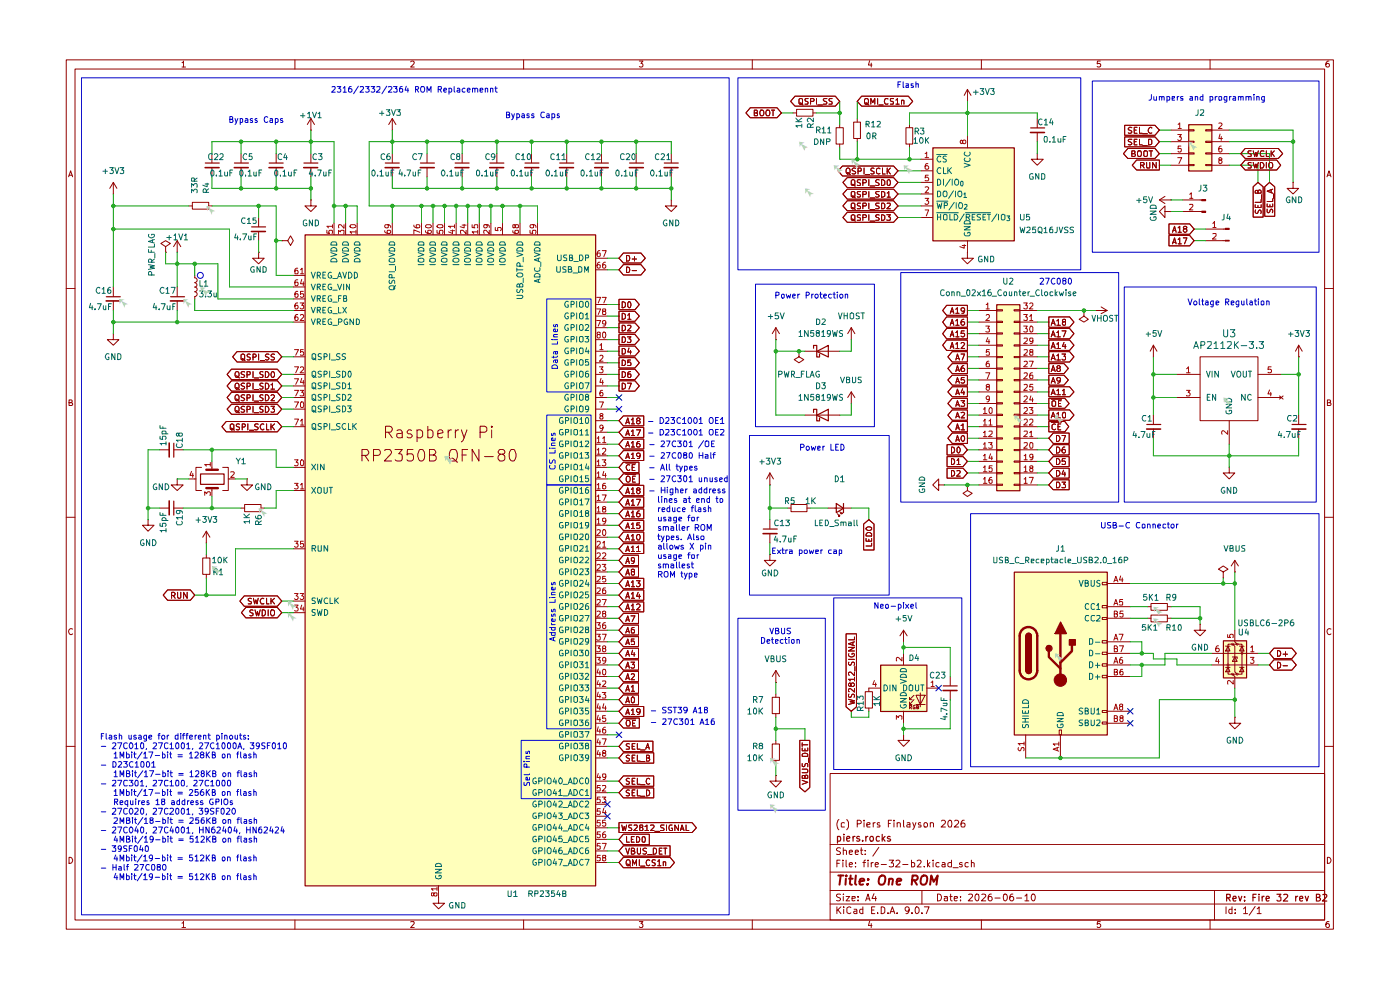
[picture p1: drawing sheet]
<svg xmlns="http://www.w3.org/2000/svg" width="297mm" height="210mm" viewBox="0 0 297 210" stroke-linecap="round" stroke-linejoin="round" font-family="sans-serif">
<g fill="none" stroke="#910000" stroke-width=".21">
<path d="M14.1 12.7h268.8v184.4h-268.8zM15.9 14.6h265.1v180.6h-265.1zM38.6 13.3h.2l.1-.3v1.2M38.6 14.2h.8M62.6 12.7v1.9M87.1 13.1l.5-.1 .3 .2-.1 .3-.7 .7h.8M111.1 12.7v1.9M135.6 13h.8l-.4 .5h.3v.6h-.7M159.6 12.7v1.9M184.5 12.9l-.3 .9h.8M184.8 13.4v.8M208.2 12.7v1.9"/>
<path d="M233.4 13h-.6l-.1 .5h.7v.6h-.7M256.7 12.7v1.9M281.9 13a.71 .71 0 0 0-.6 .4 .71 .71 0 0 0 .2 .8l.4-.1 .1-.4-.2-.2h-.3l-.2 .2M14.6 37.5l.4-1.3 .4 1.3M14.6 37.2h.7M281.5 37.5l.4-1.3 .5 1.3M281.6 37.2h.7M14.1 61.2h1.8M281 61.2h1.9M14.6 85.4h.5l.2-.2-.1-.4h-.6v1.2h.6l.2-.4-.3-.2M281.6 85.4h.4l.3-.2-.2-.4h-.5v1.2h.6l.2-.4-.4-.2M14.1 109.7h1.8"/>
<path d="M281 109.7h1.9M15.4 133.4a.59 .59 0 0 0-.8 .5 .59 .59 0 0 0 .7 .6l.1-.1M282.4 133.4a.59 .59 0 0 0-.9 .5 .59 .59 0 0 0 .8 .6l.1-.1M14.1 158.3h1.8M281 158.3h1.9M176.1 164.1h104.9v31.1h-104.9zM176.1 179.2h104.9M178 173.8a1.62 1.62 0 0 0 0 2.2M178.3 179.9l-.6-.1-.2 .3v.3l.8 .4-.1 .4h-.7M178.9 179.8v1.5M179.2 174.6l-.5-.1-.2 .2v.6l.7 .1M179.7 173.8a1.76 1.76 0 0 1 .1 2l-.1 .2"/>
<path d="M181.9 174.7h.7l.1-.5-.3-.2h-.5v1.4M182.7 179.8v1.3l.3 .2M183.3 174v.2M183.3 174.5v.9M183.9 175l.7-.2v-.2l-.5-.1-.2 .2 .1 .7h.6M185.2 174.5v.9M185.7 174.5l-.5 .2M186.4 179.7l-1.2 1.9M186.6 174.6l-.3-.1-.2 .2 .2 .3h.3v.4h-.5M188.5 174.7h.4M189.1 174h-.6v1.4M189.7 174v.2"/>
<path d="M189.7 174.5v.9M190.3 174.7l.3-.2 .4 .2v.7M190.3 174.5v.9M191.7 174v1.3l.2 .1M192.4 174.6h.6v.8h-.6v-.4l.6-.2M193.6 174.5l.4 .9M194.3 174.5l-.5 1.3-.2 .1M195.3 174.6l-.3-.1-.2 .2 .2 .3h.3v.4h-.5M196.1 174.6l.4-.1 .3 .2-.2 .7h-.5zM197.4 174.7l.2-.2 .4 .2v.7M197.4 174.5v.9M199.7 174.2l.2-.2h.4l.3 .4-.1 .3-.9 .7h1"/>
<path d="M201.2 174.2l.3-.2a.87 .87 0 0 1 .3 1.4h-.5l-.1-.2zM202.5 174.2l.2-.2h.3l.4 .4-.1 .3-.9 .7h1M204.6 174l-.5 .2a1.01 1.01 0 0 0-.1 1.2h.6l.1-.6-.2-.2h-.4l-.2 .2M14.6 181.9a.65 .65 0 0 1 .8 .6 .65 .65 0 0 1-.8 .6zM38.6 195.8l.3-.3v1.3M38.6 196.8h.8M62.6 195.2v1.9M87.1 195.6l.7-.1 .1 .2-.8 1.1h.8M111.1 195.2v1.9M135.6 195.5h.8l-.4 .4 .4 .3-.1 .5-.5 .1-.2-.2M159.6 195.2v1.9M176.1 191.8h104.9"/>
<path d="M176.1 188.9h104.9M176.1 185h104.9M177.5 192.4v1.4M177.5 183.1h.6M177.7 193l.7 .8M178.2 182.5h-.7v1.4M178.3 189.7h-.8v.4l.7 .4 .1 .3-.2 .3-.6-.1M178.4 192.4l-.9 .8M178.8 182.5v.1M178.8 183v.9M178.9 189.7h.1M178.9 180.4l.4-.1 .3 .2v.8"/>
<path d="M178.9 190.2v.9M179 192.4v.1M179 192.9v.9M179.5 190.2h.8l-.8 .9h.8M179.5 182.5v1.2l.2 .2M180.2 183.4l.6-.1-.1-.3-.5 .1v.6l.2 .2 .4-.1M180.2 180.8l.6-.1-.1-.4-.5 .2v.6l.2 .2 .4-.1M180.5 192.5l-.4-.1-.4 .3v.9l.4 .2 .4-.2M180.8 190.6l.6-.1v-.3h-.6v.8h.6M181.2 192.9h.5l.1 .9M181.4 180.8l.7-.1-.2-.4h-.3l-.2 .2v.6l.2 .2 .4-.1M181.5 183.8v.1"/>
<path d="M181.5 183v.1M181.8 193.2l-.6 .1-.1 .2 .2 .3 .5-.1M182 190.9v.2M182 190.2v.1M182.5 180.3h.5M183 192.9h-.5l-.1 .6a.45 .45 0 0 0 .6 .2M183 192.4v1.4M183 183h.6M183.6 181.2v.1M183.6 180.4v.1M183.6 191.1l.5-1.4 .5 1.4M183.6 182.5l-.3 .1v1.3"/>
<path d="M183.8 190.7h.7M184.1 182.5v.1M184.1 183v.9M184.5 195.4l-.3 .9h.8M184.8 183v.9M184.8 195.9v.9M184.9 193h.5M185.2 183l-.4 .2M185.4 189.6l-.4 1h.9M185.6 192.4h-.7v1.4h.7M185.7 183.4l.6-.1-.1-.3h-.4l-.1 .1v.6l.1 .2 .5-.1M185.8 190.2v.9"/>
<path d="M186.2 193.6v.2M186.9 192.4h.4l.4 .3v.8l-.4 .3h-.4zM186.9 183.4h1.1M188.4 193.6v.2M188.6 182.5h1l-.5 .5 .4 .1v.7h-.9M188.8 193.8l.5-1.4 .5 1.4M189 193.4h.7M190.1 182.6l.6-.1 .2 .4-.9 1h.9M190.3 193.6v.2M191.5 183.4h1.1M192.9 193l-.3 .3h-.3l-.3-.3v-.4l.3-.2h.3l.3 .2-.1 .9-.2 .2-.4 .1M193.4 183h.4l.3 .2-.1 .6h-.6"/>
<path d="M193.4 182.5v1.4M193.5 193.6v.2M194.2 192.5l.3-.1a.75 .75 0 0 1 .5 .7 .75 .75 0 0 1-.5 .7l-.3-.2-.1-.3zM194.6 182.6l.6-.1 .2 .2-.1 .3-.7 .9h.8M195.6 193.6v.2M195.6 188.9v2.9M196.1 192.4h1l-.6 1.4M196.1 183.8v.1M196.8 182.5v1.4M196.8 183.4l.5 .5M197.3 183l-.5 .5M197.9 182.5v.1"/>
<path d="M197.9 183v.9M198.9 189.7a.73 .73 0 0 1 .8 .7 .73 .73 0 0 1-.8 .7zM199.2 183h-.4l-.3 .2 .1 .6h.6M199.9 183h.4l.2 .1v.8M200.3 190.2h.6l.1 .9M200.5 183.3l-.6 .1-.1 .2 .2 .3 .5-.1M201 190.5l-.7 .1v.4h.7M201.5 190.2h.5M201.7 189.7v1.2l.3 .2M201.8 183h-.4l-.3 .2 .1 .6h.6M201.8 182.5v1.4M202.2 184.1h1.1"/>
<path d="M202.4 190.6l.7-.1-.1-.3h-.5l-.1 .1v.6l.2 .2 .4-.1M203.8 190.9v.2M203.8 190.2v.1M204.1 183h-.3l-.3 .1 .1 .3 .5 .1v.3h-.6M205.4 183h-.4l-.3 .2 .1 .6h.6M205.5 189.7h.6l.2 .4-.9 1h.9M206.1 183h.3l.3 .1v.8M206.1 182.5v1.4M207 189.7h.5a1.01 1.01 0 0 1-.2 1.4 .87 .87 0 0 1-.3-1.4zM208.2 195.2v1.9M208.3 189.7h.7l.1 .4-.9 1h.9M210.3 189.7a.57 .57 0 0 0-.7 .5v.6l.3 .3h.3l.3-.3v-.3l-.3-.3h-.3l-.3 .3"/>
<path d="M211.1 190.5h1.1M212.9 189.7h.3a.73 .73 0 0 1 .6 .7 .73 .73 0 0 1-.6 .7l-.3-.2-.1-.4zM214.9 189.7a.57 .57 0 0 0-.7 .5v.6l.3 .3h.3l.2-.3v-.3l-.2-.3h-.3l-.3 .3M215.6 190.5h1.1M217.4 190.1l.4-.4v1.4M217.4 191.1h.9M218.9 189.7h.2a.76 .76 0 0 1 .5 .7 .76 .76 0 0 1-.5 .7 1.01 1.01 0 0 1-.2-1.4zM233.4 195.5h-.6l-.1 .6 .2-.2h.4l.2 .3v.3l-.2 .3h-.4l-.2-.2M256.7 195.2v1.9M257.6 188.9v6.3M260.1 192.4v1.4M261.4 192.9h-.5l-.2 .2v.4l.2 .3 .5-.1"/>
<path d="M261.4 192.4v1.4M262 193.6v.2M262 192.9v.1M263.8 192.8l.4-.4v1.4M263.8 193.8h.9M266.3 192.3l-1.3 1.8M266.7 192.8l.4-.4v1.4M266.7 193.8h.8M281.6 181.9a.65 .65 0 0 1 .8 .6 .65 .65 0 0 1-.8 .6zM281.9 195.5h-.4l-.2 .5v.5l.2 .3 .4-.1v-.7l-.4-.1-.2 .3"/>
</g>
<g fill="none" stroke="#910000" stroke-width=".25">
<path d="M177.7 177.5l.4-.1 .2 .4v.5h-.6M177.7 177.4v1.5M179 177v.1M179 177.4v1M179.6 177.9l.7-.1-.2-.4-.4 .1-.1 .7 .2 .2 .4-.1M181 177.4v1M181.4 177.4l-.3 .1-.1 .3M182.3 177.5a.35 .35 0 0 0-.4-.1 .35 .35 0 0 0-.2 .4l.7 .3-.2 .3-.5-.1M183 178.3v.1M183.7 177.4v1M184.1 177.4l-.4 .4M184.6 177.6l.4-.2 .3 .4-.1 .5-.4 .1a.6 .6 0 0 1-.2-.8z"/>
<path d="M186.6 177.5l-.5-.1-.2 .4 .1 .5h.6M187.2 177v1.4M187.3 177.8l.4 .6M187.7 177.4l-.5 .6M188.8 177.5a.35 .35 0 0 0-.3-.1 .35 .35 0 0 0-.2 .4l.6 .3-.2 .3-.4-.1M260.2 190.5l.7-.1 .1-.6-.8-.1v1.4M260.6 190.5l.4 .6M261.6 190.6l.7-.1-.2-.4-.4 .1-.1 .7 .1 .2 .5-.1M262.8 190.1l.3 1 .3-1M264 191v.1M264 190.2v.2M265.8 190.4h.5"/>
<path d="M266.5 189.7h-.7v1.4M267.1 189.7v.1M267.1 190.1v1M267.8 190.1v1M268.2 190.1l-.4 .4M268.6 190.6l.7-.1-.1-.3-.4-.1-.2 .3 .1 .6h.5M270.9 189.7h.8l-.4 .5 .4 .2v.6l-.2 .1h-.4l-.2-.1M272.3 189.8l.6-.1 .3 .4-1 1h1M274.9 190.1v1M275.3 190.1l-.4 .4M275.7 190.6l.7-.1-.2-.4-.4 .1-.1 .7 .3 .2 .3-.1M276.9 190.1l.3 1 .4-1"/>
<path d="M279.3 190.4h.5l.2-.3-.1-.3-.6-.1v1.4h.5l.3-.2v-.3l-.3-.2M280.6 189.8l.6-.1 .3 .4-1 1h1"/>
</g>
<g fill="none" stroke="#910000" stroke-width=".42">
<path d="M177.8 185.7h1.1M178.3 185.7l-.2 2M179.4 186.4v1.3M179.5 185.7v.2M180.1 186.4h.8M180.5 185.7l-.2 1.7 .4 .3M181.6 185.7l-.2 1.7 .2 .3M182.3 187l1-.2v-.3a.6 .6 0 0 0-.9 .1v1h.7M184.1 187.5l-.1 .2-.1-.1 .2-.1-.1 .2M184.2 186.5v.1M186.6 186a.7 .7 0 0 1 1.1 0 1.36 1.36 0 0 1-.5 1.7l-.6-.1a1.33 1.33 0 0 1 0-1.6zM188.6 186.6l.3-.2 .5 .1-.1 1.2"/>
<path d="M188.7 186.4l-.2 1.3M190.2 187l.9-.2v-.3l-.6-.1-.2 .2v1h.7M193.5 186.7l.9-.1 .3-.2-.1-.5-.3-.2h-.7l-.2 2M193.9 186.7l.6 1M195.5 186a.7 .7 0 0 1 1.1 0 1.36 1.36 0 0 1-.6 1.7l-.5-.1a1.33 1.33 0 0 1 0-1.6zM197.3 187.7l.3-2 .5 1.4 .8-1.4-.2 2"/>
</g>
<g fill="#ffb">
<path d="M64.7 49.8h61.6v138.1h-61.6z"/>
<path d="M211.4 64.6h4.9v39.5h-4.9z"/>
<path d="M252.1 26.4h4.9v9.8h-4.9z"/>
<path d="M197.9 31.3h17.2v19.8h-17.2z"/>
<path d="M186.8 141.1h9.8v9.8h-9.8z"/>
<path d="M215.1 121.3h19.8v34.6h-19.8z"/>
<path d="M259.5 135.9h4.9v7.9h-4.9z"/>
</g>
<g fill="none" stroke="#910000" stroke-width=".21">
<path d="M24 38.7l-.7 1.3M24 38.7l.8 1.3M24 38.7v2.4M45 32.6v1.9M45 35.6v1.9M51.1 32.6v1.9M51.1 35.6v1.9M58.6 32.6v1.9M58.6 35.6v1.9M66 27.6h.1M66 25.1l-.8 1.3M66 25.1l.7 1.3"/>
<path d="M66 25.1v2.5M66 32.6v1.9M66 35.6v1.9M83.2 27.6h.1M83.2 25.1v2.5M83.2 32.6v1.9M83.2 35.6v1.9M83.2 25.1l-.7 1.3M83.2 25.1l.8 1.3M90.6 32.6v1.9M90.6 35.6v1.9M98 32.6v1.9"/>
<path d="M98 35.6v1.9M105.4 32.6v1.9M105.4 35.6v1.9M112.8 32.6v1.9M112.8 35.6v1.9M120.2 32.6v1.9M120.2 35.6v1.9M127.6 32.6v1.9M127.6 35.6v1.9M135 32.6v1.9M135 35.6v1.9M142.4 32.6v1.9"/>
<path d="M142.4 35.6v1.9M238.6 26.6h6.4l1 1-1 1.1h-6.4zM238.6 29h6.4l1 1.1-1 1.1h-6.4zM239.3 31.5h5.7l1 1.1-1 1h-5.7l-1-1zM240.1 32.6l.6-.1v-.5h-.6v1.2h.6l.2-.4-.4-.2M240.1 27.1l-.5-.1-.3 .3 .2 .3 .5 .2v.4h-.7M240.1 29.5h-.6l-.2 .2 .2 .4 .6 .3-.1 .2h-.7M240.6 27.6h.4M240.6 30.1h.4M241.1 33.9h4.9v2.2h-4.9l-.9-1.1zM241.2 27h-.6v1.3h.6M241.2 29.5h-.6v1.2h.6"/>
<path d="M241.5 32h.5l.1 .2v.6l-.1 .4h-.5l-.1-.2-.1-.6zM241.7 27v1.3h.6M241.7 29.5v1.2h.6M242 35h.6l.1-.1v-.4h-.7v1.1M242.3 35l.4 .6M242.4 28.4h1M242.4 30.9h1M242.7 32.2l.1-.2h.4l.2 .2v.8l-.2 .2h-.4l-.1-.2zM243.2 34.5l.1 1.1h.6v-1.1M243.7 29.5h.5l.1 .3v.7l-.1 .1-.5 .1zM243.8 32h.7M244.2 32v1.2"/>
<path d="M244.3 27.2v-.1a.58 .58 0 0 0-.7 .5 .58 .58 0 0 0 .7 .6M245.3 34.5v1.1l-.8-1.1v1.1M264.2 33.9h6.6l.9 1.1-.9 1.1h-6.6l-1-1.1zM265.4 34.5h-.4l-.3 .2 .3 .3 .4 .2v.4h-.7M265.8 34.5l.4 1.1 .2-.8 .2 .8 .4-1.1M265.8 39.6l1.1-.9 1.1 .9v6.5h-2.2zM267.4 34.5a.66 .66 0 0 1 .7 .3 .66 .66 0 0 1-.2 .8h-.5zM268.3 39.6l1-.9 1.1 .9v6.3h-2.1zM268.6 34.5v1.1M269.2 34.6l.3-.1h.3a.87 .87 0 0 1 0 1.1h-.5l-.1-.3zM274.3 38.7v1.3h1.2l-1.2 1.1-1.3-1.1h1.3M274.3 38.7h.1"/>
<path d="M24 41.1h.1M35.1 52.3l1-.7-1-.5-1 .5 1 .7v1.2M35.1 53.5h.1M37.6 53.5h.1M37.6 51.1v2.4M37.6 51.1l-.8 1.2M37.6 51.1l.8 1.2M40 43.7h.8M40.8 42.9h3.5v1.5h-3.5zM41.3 58.4v.5a.51 .51 0 0 1 .5 .5 .51 .51 0 0 1-.5 .5M41.3 60a.47 .47 0 0 1 .5 .4 .47 .47 0 0 1-.5 .5M44.3 43.7h.7"/>
<path d="M54.9 53.5v1.3h1.1l-1.1 1.2-1.3-1.2h1.3M54.9 53.5h.1M54.9 46.1v2M54.9 49.1v2M59.8 51.1h1.2l.6-1.1 .6 1.1-.6 1-.6-1M59.8 51.1h.1M62.2 58.4h2.5M66 42.4v1.3h-1.3l1.3 1.2 1.1-1.2h-1.1M66 42.4h.1M70.9 47.3v2.5M73.3 47.3v2.5M75.8 47.3v2.5"/>
<path d="M83.2 47.3v2.5M89.4 47.3v2.5M91.9 47.3v2.5M94.3 47.3v2.5M96.8 47.3v2.5M99.2 47.3v2.5M101.7 47.3v2.5M104.1 47.3v2.5M106.6 47.3v2.5M110.3 47.3v2.5M114 47.3v2.5M126.3 54.8h2.6"/>
<path d="M126.3 57.2h2.6M132.2 53.7h3.8l.9 1.1-.9 1h-3.8l-.9-1zM132.2 56.1h3.8l.9 1.1-.9 1.1h-3.8l-.9-1.1zM132.9 54.2a.66 .66 0 0 1 .7 .4 .66 .66 0 0 1-.3 .8h-.4zM132.9 56.6a.66 .66 0 0 1 .7 .5 .66 .66 0 0 1-.3 .7h-.4zM134.1 54.9h.9M134.1 57.4h.9M134.6 54.4v1M142.4 42.4v1.3h1.2l-1.2 1.2-1.3-1.2h1.3M142.4 42.4h.1M246 42.4l1.1 .8M246 42.4h2.4"/>
<path d="M247.1 44.9v-1.2l-1.1 1.2 1.1 1.2v-1.2h1.3M247.1 41.7l-1.1 .7M248 50h4.4l.9 1.1-.9 1.1h-4.4zM248 47.5h4.4l.9 1.1-.9 1.1h-4.4zM248.4 42.4h.1M248.4 44.9h.1M248.7 51.7l.5-1.2 .3 1.2M248.7 49.3l.5-1.3 .3 1.3M248.8 51.4h.6M248.8 48.8h.6M249.9 50.8l.4-.3v1.2M249.9 48.3l.4-.3v1.3"/>
<path d="M249.9 51.7h.7M249.9 49.3h.7M251 50.5h.8l-.5 1.2M251.3 48.5l-.3-.2 .1-.2h.6v.3l-.4 .1-.3 .3v.2l.3 .3h.2l.3-.3v-.2l-.3-.3M266.3 43.4v.6h1.2v-.6M266.4 44.5l-.1 .5 .2 .3 .4-.2 .3-.6 .3 .1v.7M266.9 40.6l.2-.3 .4 .3v.4h-1.2v-.4l.1-.2h.4l.1 .6M266.9 43.6v.4M267.5 42.3v.6h-1.2M267.6 41.3v.9M268.8 44.4v.6l.2 .1 .4-.2v-.3l.3-.2h.2v.7M268.8 43.3v.6h1.2v-.6"/>
<path d="M269.4 43.4v.5M269.7 40.3v.6M270 42.2v.6h-1.2M270 40.1l-1.2 .5 1.2 .4M270.2 41.1v1M24 70.8v1.2h1.2l-1.2 1.2-1.2-1.2h1.2M24 70.8h.1M24 60.9v2M24 63.8v2.1M37.6 60.9v2M37.6 63.8v2.1M41.3 60.9a.51 .51 0 0 1 .5 .5 .51 .51 0 0 1-.5 .5 .51 .51 0 0 1 .5 .5 .51 .51 0 0 1-.5 .5v.5"/>
<path d="M49.1 78.3h9.7l1 1.1-1 1.1h-9.7l-.9-1.1zM50 79l.2-.2 .3 .1a.8 .8 0 0 1-.1 1.2h-.2a.79 .79 0 0 1-.2-1.1zM50.1 79.8l.7 .4M50.3 74.6h8.5l1 1.1-1 1.1h-8.5l-.9-1.1zM51.1 75.3l.3-.2 .5 .2v.9l-.3 .2-.5-.2zM51.4 76l.6 .5M51.9 78.9h-.7v.4l.5 .2 .2 .3-.3 .3-.5-.1M52.4 79.5h.5l.2-.2v-.4l-.7-.1v1.3M53.1 75.2l-.4-.1-.3 .3 .1 .3 .6 .2v.3l-.2 .2-.5-.1M53.7 75.8l.6-.1 .1-.3-.3-.3h-.4v1.3M53.7 78.8v1.3M54.9 75.1v1.3"/>
<path d="M55.2 76.5h.9M55.8 78.9l-.4-.1-.3 .3 .1 .2 .6 .3v.3l-.3 .2-.4-.1M56.3 78.8a.65 .65 0 0 1 .8 .7 .65 .65 0 0 1-.8 .6zM57.1 75.2l-.5-.1-.3 .3 .2 .3 .6 .3-.3 .4-.5-.1M57.7 78.9a.61 .61 0 0 1 .6 .4 .61 .61 0 0 1-.2 .7 .6 .6 0 0 1-.7-.4 .6 .6 0 0 1 .3-.7zM58.2 75.2l-.5-.1-.2 .3 .2 .3 .5 .3-.2 .4-.5-.1M62.2 60.9h2.5M62.2 63.4h2.5M62.2 65.9h2.5M62.2 68.3h2.5M62.2 75.7h2.5M62.2 79.4h2.5"/>
<path d="M126.3 79.4h2.6M126.3 64.6h2.6M126.3 67.1h2.6M126.3 69.5h2.6M126.3 72h2.6M126.3 74.5h2.6M126.3 77h2.6M131.3 78.3h3.4l.9 1.1-.9 1.1h-3.4zM131.3 70.9h3.4l.9 1.1-.9 1.1h-3.4zM131.3 75.9h3.4l.9 1.1-.9 1.1h-3.4zM131.3 68.5h3.4l.9 1-.9 1.1h-3.4zM131.3 66h3.4l.9 1.1-.9 1.1h-3.4z"/>
<path d="M131.3 73.4h3.4l.9 1.1-.9 1h-3.4zM131.3 63.5h3.4l.9 1.1-.9 1.1h-3.4zM132 78.8l.7 .3v.7l-.5 .3h-.2zM132 71.5h.4l.3 .2v.7l-.3 .2h-.4zM132 76.4l.7 .2v.7l-.3 .3h-.4zM132 69h.4l.3 .3v.6l-.5 .3h-.2zM132 66.5h.2l.5 .3v.6l-.5 .3h-.2zM132 73.9h.4l.3 .3v.6l-.3 .3h-.4zM132 64h.2l.5 .3v.6l-.5 .4h-.2zM133.1 71.5h.8l-.5 .4 .5 .2-.1 .5h-.7M133.2 69.1l.6-.1 .1 .3-.8 .9h.8M133.2 66.9l.3-.4v1.2"/>
<path d="M133.2 67.7h.7M133.4 73.8l-.2 .9h.7M133.4 64a.68 .68 0 0 1 .5 .6 .68 .68 0 0 1-.5 .7l-.2-.3v-.7zM133.8 78.8l-.6 .3v.8l.2 .2 .4-.1v-.7h-.5l-.1 .2M133.8 76.4h-.6v.6l.1-.2 .5 .1v.7l-.6-.1M133.8 74.3v.8M164.6 72h.1M164.6 69.5l-.8 1.3M164.6 69.5l.8 1.3M164.6 69.5v2.5M169.5 74.5v1.2l1 .6-1 .7-1-.7 1-.6M169.5 74.5h.1"/>
<path d="M170.8 74.5h7.3M180.6 72h.1M180.6 69.5l-.8 1.3M180.6 69.5l.8 1.3M180.6 69.5v2.5M200.8 64.8h4.4v2.1h-4.4l-.8-1zM200.8 67.2h4.4v2.2h-4.4l-.8-1.1zM200.8 69.7h4.4v2.2h-4.4l-.8-1.1zM200.8 72.1h4.4v2.2h-4.4l-.8-1.1zM201.6 66.5l.4-1.2 .4 1.2M201.6 69l.4-1.3 .4 1.3M201.6 71.5l.4-1.3 .4 1.3"/>
<path d="M201.6 73.9l.4-1.3 .4 1.3M201.7 66.1h.6M201.7 68.6h.6M201.7 71h.6M201.7 73.6h.6M202 74.6h3.2v2.2h-3.2l-.9-1.1zM202 79.6h3.2v2.1h-3.2l-.9-1.1zM202 77.1h3.2v2.1h-3.2l-.9-1.1zM202.8 76.4l.3-1.3 .4 1.3M202.8 78.8l.3-1.2 .4 1.2M202.8 65.6l.3-.3v1.2M202.8 68.1l.3-.4v1.3"/>
<path d="M202.8 70.5l.3-.3v1.3M202.8 73l.3-.4v1.3M202.8 66.5h.7M202.8 69h.7M202.8 71.5h.7M202.8 73.9h.7M202.9 76h.6M202.9 78.5h.6M203.9 75.1h.7l-.5 1.3M203.9 72.8l.5-.2 .2 .3-.7 1h.7M204.5 77.6a.72 .72 0 0 0-.6 .5 .72 .72 0 0 0 .2 .7l.5-.1a.42 .42 0 0 0-.1-.5 .42 .42 0 0 0-.5-.1l-.1 .2M204.5 67.7a.55 .55 0 0 0-.6 .5v.5l.2 .3h.3l.2-.3v-.3l-.1-.2h-.5l-.1 .2"/>
<path d="M204.6 70.2h-.6l-.1 .6 .6-.1 .1 .2v.3l-.2 .3-.5-.2M204.6 65.8l-.2 .2h-.3l-.2-.2 .1-.4 .4-.1 .2 .2-.1 .9-.5 .1M207.7 65.9h3.7M207.7 68.3h3.7M207.7 75.7h3.7M207.7 70.8h3.7M207.7 73.2h3.7M207.7 78.1h3.7M211.4 65.7h1.3v.3h-1.3zM211.4 68.2h1.3v.2h-1.3zM211.4 70.6h1.3v.3h-1.3zM211.4 73.1h1.3v.3h-1.3z"/>
<path d="M211.4 75.6h1.3v.3h-1.3zM211.4 78.1h1.3v.2h-1.3zM215.1 65.7h1.2v.3h-1.2zM215.1 68.2h1.2v.2h-1.2zM215.1 70.6h1.2v.3h-1.2zM215.1 73.1h1.2v.3h-1.2zM215.1 75.6h1.2v.3h-1.2zM215.1 78.1h1.2v.2h-1.2zM216.3 65.9h3.7M216.3 68.3h3.7M216.3 75.7h3.7M216.3 70.8h3.7"/>
<path d="M216.3 73.2h3.7M216.3 78.1h3.7M222.5 79.6h3.2l.9 1-.9 1.1h-3.2zM222.5 69.7h4.4l.9 1.1-.9 1.1h-4.4zM222.5 74.6h4.4l.9 1.1-.9 1.1h-4.4zM222.5 77.1h3.2l.9 1-.9 1.1h-3.2zM222.5 72.1h4.4l.9 1.1-.9 1.1h-4.4zM222.5 67.2h4.4l.9 1.1-.9 1.1h-4.4zM223 71.5l.4-1.3 .5 1.3M223 76.4l.4-1.3 .5 1.3M223 78.8l.4-1.2 .5 1.2M223 73.9l.4-1.3 .5 1.3"/>
<path d="M223 69l.4-1.3 .5 1.3M223.2 76h.6M223.2 78.5h.6M223.2 68.6h.6M223.2 71h.6M223.2 73.6h.6M224.2 70.5h.2l.1-.3v1.3M224.2 75.4h.2l.1-.3v1.3M224.2 73h.2l.1-.4v1.3M224.2 68.1l.3-.4v1.3M224.2 69h.8M224.2 71.5h.8"/>
<path d="M224.2 73.9h.8M224.2 76.4h.8M224.4 78.1l-.2-.3 .2-.2h.3l.3 .3-.8 .4v.3l.2 .2 .5-.1 .1-.1v-.3l-.3-.2M225.3 70.2h.8l-.5 1.3M225.3 75.1h.8l-.4 .5 .4 .1v.5l-.2 .2h-.4l-.2-.2M225.6 68.2h-.1v-.4h.6v.4h-.5l-.2 .3 .1 .4 .1 .1 .5-.2v-.4l-.2-.2M225.7 72.6l-.3 .9h.7M226 73.1v.8M230 65.9v1.2l.9 .6-.9 .6-1.1-.6 1.1-.6M230 65.9h.1M244.7 75.7h.1M244.7 73.2l-.7 1.3"/>
<path d="M244.7 73.2l.7 1.3M244.7 73.2v2.5M249.7 79.4h4.9M254.6 75.7h12.3v13.5h-12.3zM266.9 79.4h5M275.5 75.7h.1M275.5 73.2l-.7 1.3M275.5 73.2l.8 1.3M275.5 73.2v2.5M33.9 95.4h2M36.8 95.4h2.1M42.8 99.1h-1.2v5h1.2"/>
<path d="M45 97.9v1.7M47.2 99.1h1.2v5h-1.2M48 89.4h10.8l1 1.1-1 1.1h-10.8l-.9-1.1zM48.8 90.1l.3-.2 .5 .2v.9l-.2 .2-.6-.2zM49 90.8l.7 .5M49.1 80.8h9.7l1 1.1-1 1.1h-9.7l-.9-1.1zM49.1 85.8h9.7l1 1-1 1.1h-9.7l-.9-1.1zM49.1 83.2h9.7l1 1.1-1 1.1h-9.7l-.9-1.1zM50 86.4l.2-.2 .4 .2 .1 .6-.3 .5-.4-.2zM50 83.9l.2-.2 .4 .2 .1 .7-.3 .4-.4-.2zM50 81.4h.5l.2 .3-.1 .7-.2 .1h-.4l-.1-.4zM50.1 82.2l.7 .4"/>
<path d="M50.1 87.1l.7 .4M50.1 84.7l.7 .4M50.8 90l-.4-.1-.3 .3 .1 .2 .6 .3v.3l-.2 .2-.5-.1M51.4 90.6h.4l.3-.3-.1-.3-.6-.1v1.3M51.9 81.4l-.5-.1-.3 .2 .1 .3 .5 .2 .2 .3-.3 .2h-.5M51.9 86.3l-.5-.1-.3 .2 .2 .4 .5 .1v.5h-.7M51.9 83.8l-.5-.1-.3 .3 .1 .2 .6 .3 .1 .2-.3 .3-.5-.1M52.4 82h.5l.2-.2v-.4l-.2-.1h-.5v1.2M52.4 86.9l.7-.1v-.4l-.2-.2h-.5v1.3M52.4 84.4h.5l.2-.2v-.3l-.2-.2h-.5v1.3M52.6 89.9v1.3M52.9 91.3h.9"/>
<path d="M53.7 81.3v1.2M53.7 83.7v1.3M53.7 86.2v1.3M53.9 82.6h1M53.9 80.2h1M53.9 87.5h1M53.9 85.1h1M54.8 90h-.7v.4l.5 .2 .2 .3-.3 .3-.5-.1M55.8 81.4l-.4-.1-.3 .2 .1 .3 .6 .2v.4l-.3 .1h-.4M55.8 86.3l-.4-.1-.3 .2 .1 .4 .6 .1v.5h-.7M55.8 83.8l-.4-.1-.3 .3 .1 .2 .6 .3v.3l-.3 .2-.4-.1M56 90l-.2-.1a.64 .64 0 0 0-.6 .6 .64 .64 0 0 0 .6 .7l.2-.2"/>
<path d="M56.3 81.3a.65 .65 0 0 1 .8 .6 .65 .65 0 0 1-.8 .6zM56.3 86.2a.65 .65 0 0 1 .8 .6 .65 .65 0 0 1-.8 .7zM56.3 83.7a.65 .65 0 0 1 .8 .7 .65 .65 0 0 1-.8 .6zM56.6 89.9v1.3h.5M57.5 81.6h.2l.1-.3v1.2M57.5 86.2h.7l-.4 .5 .4 .1v.6h-.7M57.5 83.9l.2-.2h.3l.2 .3-.7 1h.7M57.5 89.9v1.3M57.5 82.5h.7M57.7 90.4l.5 .8M58.2 89.9l-.7 .7M62.2 81.9h2.5"/>
<path d="M62.2 84.3h2.5M62.2 86.8h2.5M62.2 90.5h2.5M62.2 99.1h2.5M76.8 96.6l1.2-.1a.67 .67 0 0 0 .2-.7 .67 .67 0 0 0-.5-.5h-.9v2.5M77.4 96.6l.8 1.2M79.2 96.6h1a.64 .64 0 0 0 .5-.6 .64 .64 0 0 0-.5-.7h-1v2.5M81.6 95.6l.4-.3h.5l.3 .1 .3 .6-1.6 1.8h1.6M81.8 91.7h.9a.65 .65 0 0 0 .5-.6 .65 .65 0 0 0-.5-.7h-.9v2.5M82.4 91.7l.8 1.2M83.8 95.3h1.5l-.7 1h.6a1.27 1.27 0 0 1 0 1.4 1.16 1.16 0 0 1-1.4-.2M84.2 91.4l.3-.2h.5l.2 .2 .1 .2v1.3"/>
<path d="M85.3 91.8l-.2 .1h-.6a.48 .48 0 0 0-.3 .8l.3 .2h.6l.2-.2M87.3 91.4l-.2-.2h-.4l-.3 .5 .3 .3h.4l.4 .5-.4 .4h-.5l-.2-.2M87.6 95.3h-1.2v1.2l.3-.2h.8l.2 .5-.1 .7-.3 .3h-.6l-.3-.3M88.5 91.4l.2-.2a.84 .84 0 0 1 1 .5v.7a.84 .84 0 0 1-1 .5l-.2-.2M88.5 91.2v2.5M89 95.4a.68 .68 0 0 1 1 .4 2.1 2.1 0 0 1-.3 1.9l-.5 .1a1.41 1.41 0 0 1-.4-2zM90.8 91.4l.1-.2h.5l.3 .2a1.15 1.15 0 0 1 0 1.3l-.3 .2h-.5l-.1-.2M90.8 90.4v2.5M91.1 96.5h.8l.3-.2 .3-.3-.3-.6-1.1-.1v2.5h.9l.5-.3v-.6l-.2-.3-.4-.1M92.9 92l1.1-.2-.1-.4-.3-.2-.6 .2-.1 1.1 .3 .4 .7-.2M95.1 91.2v1.7M95.7 95.4h1a1.62 1.62 0 0 1-.3 2.4l-.7-.1a1.92 1.92 0 0 1 0-2.3z"/>
<path d="M95.8 91.2l-.6 .2-.1 .3M95.8 97.2h.3l1 .8M96.6 91.2v1.7M97.3 91.2l-.6 .2-.1 .3M97.9 91.2l.6 1.7M98 96.5h.9M99.1 91.2l-.9 2.3-.3 .2M99.2 95.3h-1.2v2.5M101.6 95.3v2.5l-1.4-2.5v2.5M101.9 91.7h.9a.65 .65 0 0 0 .5-.6 .65 .65 0 0 0-.5-.7h-.9v2.5M102.8 96.9h1.8M104.3 90.4v.3l.2-.2-.2-.1v.3"/>
<path d="M104.3 91.2v1.7M106.2 96.3l-.5-.4a.73 .73 0 0 1 .7-.6 .73 .73 0 0 1 .7 .6l-.1 .3-.4 .1a.84 .84 0 0 0-.9 .6 .84 .84 0 0 0 .5 .9l.6-.1 .3-.3-.1-.8-.4-.3M108.4 95.4a.59 .59 0 0 1 .9 .4 1.49 1.49 0 0 1-.4 2 1.06 1.06 0 0 1-.9-1.5zM126.3 81.9h2.6M126.3 84.3h2.6M126.3 86.8h2.6M126.3 99.1h2.6M126.3 89.2h2.6M126.3 91.7h2.6M126.3 94.2h2.6M126.3 96.7h2.6M131.3 80.8h3.4l.9 1.1-.9 1.1h-3.4z"/>
<path d="M132 81.3h.2l.5 .3v.6l-.5 .3h-.2zM132.2 88.2h4.4v2.1h-4.4l-.9-1.1zM132.2 90.7h4.4v2.1h-4.4l-.9-1.1zM132.8 89.9l.4-1.3 .3 1.3M132.8 92.4l.4-1.2 .3 1.2M132.8 89.6h.6M132.8 92h.6M133.1 81.3h.8l-.5 1.2M133.9 89.1l.4-.5v1.3M133.9 91.5l.4-.3v1.2M133.9 89.9h.7M133.9 92.4h.7"/>
<path d="M135 91.2h.9l-.6 1.2M135.3 89.2l-.3-.3 .3-.3h.2l.3 .4-.3 .2h-.3l-.2 .3 .3 .4h.2l.3-.2-.3-.5M170.8 88.1h7.3M180.6 85.6h.1M180.6 83.1v2.5M180.6 83.1l-.8 1.2M180.6 83.1l.8 1.2M200.9 96.9h3.4l.9 1-.9 1.1h-3.4zM200.9 99.3h3.4l.9 1-.9 1.1h-3.4zM200.9 94.3h3.4l.9 1.1-.9 1.1h-3.4zM201.8 97.3a.64 .64 0 0 1 .7 .6 .64 .64 0 0 1-.7 .6zM201.8 99.8h.5a.66 .66 0 0 1 .2 .8 .66 .66 0 0 1-.7 .4z"/>
<path d="M201.8 94.8a.64 .64 0 0 1 .7 .7 .64 .64 0 0 1-.7 .6zM202 86.9h3.2v2.3h-3.2l-.9-1.1zM202 91.9h3.2v2.2h-3.2l-.9-1.1zM202 89.4h3.2v2.2h-3.2l-.9-1.1zM202 82h3.2v2.2h-3.2l-.9-1.1zM202 84.5h3.2v2.1h-3.2l-.9-1zM202.8 88.6l.3-1.1 .4 1.1M202.8 93.6l.3-1.2 .4 1.2M202.8 91.2l.3-1.3 .4 1.3M202.8 83.7l.3-1.2 .4 1.2M202.8 81.3l.3-1.2 .4 1.2M202.8 86.2l.3-1.2 .4 1.2"/>
<path d="M202.9 88.3h.6M202.9 93.3h.6M202.9 90.8h.6M202.9 83.4h.6M202.9 80.9h.6M202.9 85.8h.6M203 97.7l.4-.4v1.2M203 99.9l.5-.1 .2 .4-.8 .8h.8M203 98.5h.7M203.3 94.8a.68 .68 0 0 1 .4 .7 .68 .68 0 0 1-.4 .6l-.3-.3v-.7zM203.9 87.5h.5l.2 .2-.7 .9h.7M203.9 90.3l.4-.4v1.3"/>
<path d="M203.9 85h.7l-.4 .4 .4 .3v.3l-.1 .2-.6-.1M203.9 91.2h.7M204.2 92.4a.68 .68 0 0 1 .4 .6 .68 .68 0 0 1-.4 .6 .75 .75 0 0 1 0-1.2zM204.2 82.5l-.3 .8h.7M204.5 83v.7M204.6 80.1h-.6l-.1 .5a.45 .45 0 0 1 .6 0 .45 .45 0 0 1 .1 .6h-.7M207.7 90.5h3.7M207.7 95.4h3.7M207.7 88.1h3.7M207.7 85.6h3.7M207.7 80.6h3.7M207.7 83.1h3.7"/>
<path d="M207.7 93h3.7M207.7 97.9h3.7M211.4 80.5h1.3v.3h-1.3zM211.4 83h1.3v.2h-1.3zM211.4 85.4h1.3v.3h-1.3zM211.4 87.9h1.3v.2h-1.3zM211.4 90.3h1.3v.3h-1.3zM211.4 92.9h1.3v.2h-1.3zM211.4 95.3h1.3v.3h-1.3zM211.4 97.8h1.3v.2h-1.3zM215.1 80.5h1.2v.3h-1.2zM215.1 83h1.2v.2h-1.2z"/>
<path d="M215.1 85.4h1.2v.3h-1.2zM215.1 87.9h1.2v.2h-1.2zM215.1 90.3h1.2v.3h-1.2zM215.1 92.9h1.2v.2h-1.2zM215.1 95.3h1.2v.3h-1.2zM215.1 97.8h1.2v.2h-1.2zM216.3 90.5h3.7M216.3 95.4h3.7M216.3 88.1h3.7M216.3 85.6h3.7M216.3 80.6h3.7M216.3 83.1h3.7"/>
<path d="M216.3 93h3.7M216.3 97.9h3.7M222.5 82h4.4l.9 1.1-.9 1.1h-4.4zM222.5 89.4h3.4l.8 1.1-.8 1.1h-3.4zM222.5 84.5h3.4l.9 1.1-.9 1h-3.4zM222.5 86.9h4.4l.9 1.2-.9 1.1h-4.4zM223 83.7l.4-1.2 .5 1.2M223 81.3l.4-1.2 .5 1.2M223 88.6l.4-1.1 .5 1.1M223 89.6h2.1M223 84.7h2.2M223.2 85.2l.2-.2 .5 .2v.8l-.1 .2h-.5l-.1-.2z"/>
<path d="M223.2 88.3h.6M223.2 83.4h.6M223.2 80.9h.6M223.4 94.3h3.4v2.2h-3.4l-.9-1.1zM223.4 96.9h3.4v2.1h-3.4l-.9-1.1zM223.4 91.9h3.4v2.2h-3.4l-.9-1.1zM223.4 99.3h3.4v2.1h-3.4l-.9-1.1zM223.9 90l-.3-.1-.4 .4 .1 .7 .3 .2 .3-.2M224.1 94.8a.65 .65 0 0 1 .8 .7 .65 .65 0 0 1-.8 .6zM224.1 97.3a.65 .65 0 0 1 .8 .6 .65 .65 0 0 1-.8 .6zM224.1 92.4a.65 .65 0 0 1 .8 .6 .65 .65 0 0 1-.8 .6zM224.1 99.8h.5a.66 .66 0 0 1 .2 .8 .66 .66 0 0 1-.7 .4z"/>
<path d="M224.2 82.9l.3-.4v1.2M224.2 87.8l.3-.3v1.1M224.2 83.7h.8M224.2 88.6h.8M224.4 90.5h.5M224.5 85.6h.5M225 80.6l-.3 .3h-.3l-.2-.3v-.3l.2-.2h.4l.2 .2v.5a.55 .55 0 0 1-.6 .5M225 89.9h-.6v1.3h.6M225.1 85h-.6v1.2h.6M225.3 92.4h.8l-.6 1.2M225.4 82.9l.3-.4v1.2M225.4 83.7h.7"/>
<path d="M225.5 87.5h.3l.3 .2v.8l-.2 .1h-.4zM225.6 99.7l-.3 .9h.8M225.9 94.8a.72 .72 0 0 0-.6 .5 .72 .72 0 0 0 .2 .8h.3l.3-.3v-.2l-.3-.3h-.3l-.2 .3M226 97.3h-.6l-.1 .6h.7v.6h-.7M244.7 88.1v1.9M244.7 91v2M249.7 84.3h4.9M260.8 99.1v1.2h1.2l-1.2 1.3-1.3-1.3h1.3M260.8 99.1h.1M260.8 89.2v5M266.9 84.3h5M271.4 84l.8 .7"/>
<path d="M272.2 84l-.8 .7M275.5 88.1v1.9M275.5 91v2M31.4 110.2v1.2h1.3l-1.3 1.3-1.2-1.3h1.2M31.4 110.2h.1M33.9 107.8h2M36.8 107.8h2.1M37.6 101.6v1.3h-1.3l1.3 1.2 1.3-1.2h-1.3M37.6 101.6h.1M40 101.6h1.6M43 118.4h1.5v3.4h-1.5zM43.8 115.1h.1"/>
<path d="M43.8 112.7v2.4M43.8 117.6v.8M43.8 112.7l-.8 1.3M43.8 112.7l.7 1.3M45 103.5v1.8M48.4 101.6h1.6M51.1 107.8h.8M51.9 107h3.5v1.5h-3.5zM52.4 101.6v1.3h1.2l-1.2 1.2-1.3-1.2h1.3M52.4 101.6h.1M55.4 107.8h.6M62.2 104.1h2.5"/>
<path d="M62.2 116.4h2.5M126.3 104.1h2.6M126.3 116.4h2.6M126.3 101.6h2.6M126.3 106.5h2.6M126.3 109h2.6M126.3 111.4h2.6M126.3 114h2.6M126.3 118.9h2.6M163.3 102.9h.1M163.3 100.3l-.7 1.3M163.3 100.3l.8 1.3"/>
<path d="M163.3 100.3v2.6M199.1 102.9v-1.3l-1.2 1.3 1.2 1.2v-1.2h1.2M200.3 102.9h.1M205.2 102.9v1.2l-.9 .5 .9 .7 1-.7-1-.5M205.2 102.9h.1M207.7 100.3h3.7M207.7 102.9h3.7M211.4 100.2h1.3v.3h-1.3zM211.4 102.7h1.3v.3h-1.3zM215.1 100.2h1.2v.3h-1.2zM215.1 102.7h1.2v.3h-1.2zM216.3 100.3h3.7"/>
<path d="M216.3 102.9h3.7M223.4 101.8h3.4v2.1h-3.4l-.9-1zM224.1 102.3h.5l.2 .2 .1 .5-.3 .5h-.5zM225.3 102.3h.8l-.5 .4 .5 .3-.1 .4h-.7M225.9 100.2v.8M35.6 125.1h4.8l.9 1.1-.9 1.1h-4.8l-1-1.1zM36.4 126.3l.7-.1 .1-.3-.3-.3h-.5v1.3M36.7 126.3l.5 .6M37.7 125.6v1.1l.2 .2 .5-.2v-1.1M39.7 125.6v1.3l-.8-1.3v1.3M43.8 121.8v.8M51.8 126.4h7l1 1.1-1 1.1h-7l-.9-1.1z"/>
<path d="M52.2 128.9h6.6l1 1.1-1 1.1h-6.6l-1-1.1zM53.3 127h-.6v.3l.6 .5v.3h-.6M53.7 129.5l-.4-.1-.3 .2 .1 .3 .6 .2v.4l-.3 .1h-.4M53.8 126.9l.2 1.2 .3-.8 .2 .8 .3-1.2M54.1 129.4l.3 1.2 .2-.9 .3 .9 .3-1.2M55.6 129.4h.4l.3 .2v.7l-.3 .3h-.4zM56 127a.61 .61 0 0 0-.8 .3 .61 .61 0 0 0 .3 .8l.5-.1M56.6 126.9v1.2h.5M56.9 129.4v1.2M57.5 126.9v1.2M57.7 129.4a.46 .46 0 0 1 .5 .4l-.1 .8h-.4a.86 .86 0 0 1 0-1.2zM57.7 127.4l.5 .7"/>
<path d="M58.2 126.9l-.7 .7M62.2 127.5h2.5M62.2 130h2.5M126.3 121.3h2.6M126.3 123.8h2.6M126.3 126.2h2.6M126.3 128.7h2.6M126.3 131.1h2.6M126.3 133.7h2.6M126.3 136.1h2.6M126.3 138.6h2.6M126.3 141.1h2.6"/>
<path d="M126.3 143.5h2.6M126.3 146h2.6M126.3 148.4h2.6M126.3 150.9h2.6M126.3 153.4h2.6M126.3 155.9h2.6M126.3 158.3h2.6M132.2 159.7h6.5v2.2h-6.5l-.9-1.1zM126.3 160.8h2.6M126.3 165.7h2.6M126.3 168.1h2.6M126.3 170.6h2.6"/>
<path d="M126.3 173.1h2.6M126.3 175.6h2.6M126.3 178.1h2.6M131.3 174.5h15.5l.9 1.1-.9 1h-15.5zM131.9 175l.3 1.2 .2-.9 .3 .9 .2-1.2M132.2 177h5.5v2.2h-5.5l-.9-1.1zM132.2 179.4h10v2.2h-10l-.9-1.1zM132.2 164.6h6.5v2.2h-6.5l-.9-1.1zM132.2 167.1h6.5v2.1h-6.5l-.9-1.1zM132.8 179.9l.4 1.3 .3-1.3M132.9 177.5v1.1h.6M133.5 165.2l-.4-.1-.3 .3 .2 .3 .5 .2v.3l-.2 .2-.5-.1"/>
<path d="M133.5 160.3h-.6a.57 .57 0 0 0 .6 .6v.4l-.2 .2-.5-.1M133.5 167.6h-.4l-.3 .2 .2 .3 .5 .2v.4h-.7M133.9 178.1h.4M134 175h-.6a.47 .47 0 0 0 .1 .5 .47 .47 0 0 0 .4 .2v.5h-.6M134.1 160.8h.4M134.1 165.7h.4M134.1 168.1h.4M134.5 177.5h-.6v1.1h.6M134.5 175.1l.6-.1 .1 .3-.8 .9h.8M134.7 165.1h-.6v1.3h.6M134.7 160.2h-.6v1.3h.6M134.7 167.6h-.6v1.2h.6"/>
<path d="M135 177.5a.66 .66 0 0 1 .7 .4 .66 .66 0 0 1-.2 .7h-.5zM135.2 179.9v1l.3 .3 .4-.2v-1.1M135.2 165.1v1.3h.6M135.2 160.2v1.3h.6M135.2 167.6v1.2h.6M135.9 175.5l-.2-.1v-.3l.6-.1v.4l-.6 .2v.5l.6 .1 .1-.4-.3-.3M135.9 166.5h.9M135.9 161.5h.9M135.9 168.9h.9M136.3 177.5h.3a.86 .86 0 0 1 .1 1.1h-.3l-.2-.1zM136.8 175.3l.4-.3v1.2M136.8 176.2h.8"/>
<path d="M137.2 180h-.7v.4l.5 .2 .2 .3-.3 .3-.5-.1M137.2 160.8l.5-.1v-.4l-.5-.1v1.3l.5-.1 .1-.4-.2-.2M137.2 167.6a.64 .64 0 0 1 .6 .6 .64 .64 0 0 1-.6 .6zM137.8 165.3l-.2-.2a.65 .65 0 0 0-.5 .6 .65 .65 0 0 0 .5 .7l.2-.2M138 175.1l.6-.1 .2 .3-.8 .9h.8M138.6 179.9h.3l.4 .3v.6l-.4 .4h-.3zM138.9 176.4h1.1M140.5 179.9h-.6v1.3h.6M140.8 179.9h.7M140.9 175h-.6l-.2 .3 .3 .3h.2l.3 .4-.2 .2h-.6M141.1 179.9v1.3M141.4 175v1.2"/>
<path d="M142.6 175a.66 .66 0 0 0-.7 .4 .66 .66 0 0 0 .3 .8l.5-.1v-.4h-.3M143.9 175v1.2l-.7-1.2v1.2M144.4 176.2l.3-1.2 .4 1.2M144.4 175.8h.6M145.5 175v1.2h.6M93 190.3v1.3h1.3l-1.3 1.2-1.1-1.2h1.1M93 190.3h.1M93 187.9v2.4M126.3 180.5h2.6M126.3 183h2.6M132.2 181.9h10l.9 1.1-.9 1.1h-10l-.9-1.1zM132.9 182.5l.3-.1 .4 .1 .1 .7-.4 .4-.4-.1z"/>
<path d="M133.1 183.3l.7 .4M133.9 180.5l.6-.1v-.4l-.6-.1v1.3h.5l.3-.4-.3-.3M134.2 183.6v-1.2l.4 .9 .4-.9v1.2M135.6 182.4v1.2M135.9 183.7h.9M137.4 181.3h.9M137.8 182.5l-.2-.1a.65 .65 0 0 0-.5 .6 .65 .65 0 0 0 .5 .6l.2-.1M139 182.5l-.5-.1-.2 .1v.4l.6 .1 .1 .3-.2 .3h-.5M139.5 182.7l.4-.3v1.2M139.5 183.6h.7M139.9 180.5h.4M140.7 182.9h.5v.7"/>
<path d="M140.7 182.8v.8"/>
</g>
<g fill="none" stroke="#910000" stroke-width=".25">
<path d="M43.6 34.6h2.9M49.7 34.6h3M57.1 34.6h3M64.5 34.6h2.9M81.7 34.6h3M89.2 34.6h3M96.6 34.6h2.9M103.9 34.6h3M111.4 34.6h2.9M118.7 34.6h3M126.2 34.6h2.9M133.6 34.6h2.9"/>
<path d="M140.9 34.6h3M53.4 48.1h2.9M64.7 49.8h61.7v138.1h-61.7zM22.6 62.9h2.9M36.2 62.9h3M172.6 73.9v-.6h.7v2.4h.6v-.6M173.3 74.5l2.4-1.2v2.4zM211.5 64.6h4.9v39.5h-4.9zM36.9 94v3M172.6 87.5v-.7h.7v2.5h.6v-.6M173.3 88.1l2.4-1.3v2.5zM243.3 90h2.9"/>
<path d="M274.1 90h3M36.9 106.3v3M42.5 100.5h5v2.2h-5z"/>
</g>
<g fill="none" stroke="#910000" stroke-width=".34">
<path d="M43.5 35.6h3M49.7 35.6h3M57.1 35.6h2.9M64.4 35.6h3M81.7 35.6h3M89.2 35.6h2.9M96.5 35.6h3M103.9 35.6h2.9M111.3 35.6h3M118.7 35.6h3M126.2 35.6h2.8M133.5 35.6h3"/>
<path d="M140.9 35.6h2.9M53.3 49.1h3M22.5 63.8h3M36.1 63.8h3M35.9 94v2.9M243.2 91h3M274.1 91h2.9M35.9 106.3v2.9"/>
</g>
<g fill="none" stroke="#b90000" stroke-width=".21">
<path d="M63.2 56.9l-.6 .2v.9l.6 .1v-.7l-.5-.1-.1 .3M63.2 59.3l-.6 .3v.8l.1 .2 .5-.1v-.6h-.5l-.1 .1M63.8 57.2l.3-.3v1.2M63.8 58.1h.6M64 59.3l-.2 .9h.7M64.3 59.8v.8M69.3 48.8v.6l.6 .1-.1-.1v-.4l.1-.2h.5v.7M70.5 48h-1.2l.4 .3M70.5 47.7v.6M71.8 49.6v-.8l.4 .4 .2-.4h.5v.8M73 47.7v.7l-.7-.7h-.4v.6M74.3 47.7h1l.2 .2a.75 .75 0 0 1-1.3 .2z"/>
<path d="M75.5 49.2h-1.3l.4 .3M75.5 48.8v.7M81.6 48.9a.72 .72 0 0 0 .5 .6 .72 .72 0 0 0 .8-.2l-.2-.5h-.5l-.1 .5 .3 .2M82.2 47.7h.2v.6h-.7l-.1-.4 .2-.2h.7l.4 .3v.3M87.8 47.7v.3a.93 .93 0 0 0 1.2 .3v-.6h-.6l-.1 .6h.2M89.1 49.3l-1.3-.5v.8M90.3 48.9v.3a.93 .93 0 0 0 1.1 .2l.1-.4-.1-.2h-.6v.6l.2 .1M90.3 47.9l.2-.2h.8l.2 .2a.68 .68 0 0 1-.6 .5 .68 .68 0 0 1-.6-.5zM92.7 48.8v.6l.6 .1v-.7h.6v.7M92.7 47.9l.3-.2h.7l.3 .4a.78 .78 0 0 1-1.3-.2zM95.6 48.9h.8M96 48.8v.7l-.8-.3"/>
<path d="M96.4 48h-1.2l.4 .3M96.4 47.7v.6M98 47.7h.9M98.5 47.6v.7l-.9-.2M98.9 48.8v.8l-.7-.8-.5 .1 .1 .6M100.2 47.7v.6h.6l-.2-.1 .1-.5h.6v.6M101.3 49.2h-1.1l.3 .3M101.3 48.8v.7M103.1 47.7l.3 .4-.3 .2h-.2a.42 .42 0 0 1-.2-.6h.8l.3 .2v.4M103.8 48.8v.8l-.7-.8h-.4v.7M105.1 48.3v.5l.6 .1-.1-.6h.6l.1 .1v.4l-.1 .1M108.8 48.9l.1 .5 .8 .1 .3-.1-.1-.6h-.5l-.2 .2 .1 .4 .2 .1"/>
<path d="M109.3 47.9l.1-.2h.5v.6a.36 .36 0 0 1-.4 0 .36 .36 0 0 1-.2-.4l-.1-.2h-.4v.6h.2l.3-.2M112.4 48.8v.6l.6 .1v-.7h.6v.7M113 47.7h.2v.6h-.7l-.1-.4 .2-.2h.8l.2 .1 .1 .5M127.3 53.2h-.3a.93 .93 0 0 0-.3 1.2h.4l.2-.1v-.5l-.6-.1v.2M127.3 55.6a.72 .72 0 0 0-.6 .5 .72 .72 0 0 0 .2 .8l.4-.2v-.5a.36 .36 0 0 0-.6 .2M127.8 53.2h.8l-.5 1.2M128.4 55.6h-.2l-.4 .4v.7l.5 .2 .2-.3v-.2a.35 .35 0 0 0-.3-.3 .35 .35 0 0 0-.4 .3M62.5 74.2h.8l-.6 1.2M62.5 77.8h.8l-.6 1.3M63.2 61.8l-.5 .1-.1 .2v.8l.1 .2 .5-.1v-.7h-.5l-.1 .2M63.2 64.3h-.5l-.1 .3v.8l.1 .1 .5-.1v-.6h-.5l-.1 .2M63.2 66.7l-.5 .1-.1 .3v.8h.6v-.6l-.5-.1-.1 .3"/>
<path d="M63.7 64.3h.7l-.4 .5h.3v.6l-.5 .1-.1-.1M63.8 66.9l.4-.2 .2 .4-.7 .9h.7M63.8 78l.4-.2 .2 .4-.7 .9h.7M64.3 61.8h-.5v.6l.5-.1v.7l-.4 .1-.1-.2M64.3 74.2h-.5v.6l.1-.2 .4 .1v.7l-.5-.1M126.6 63.1h.8l-.5 1.2M126.6 65.5h.8l-.5 1.2M126.6 68h.8l-.5 1.2M126.9 70.9h-.2v-.2a.42 .42 0 0 1 .6-.2v.4l-.6 .1v.2v.3l.2 .2 .4-.2v-.4l-.2-.2M127.2 77.8h.7l-.4 .5 .4 .3-.1 .4h-.6M127.3 73.2l.3-.3v1.3M127.3 75.5l.4-.1 .2 .3-.7 .9h.7"/>
<path d="M127.3 74.2h.6M127.8 63.1h.8l-.5 1.2M127.9 70.5l.4-.1a.78 .78 0 0 1-.2 1.3l-.3-.2zM128.1 66h-.3v-.4l.6-.1v.5l-.6 .1v.5l.6 .1 .1-.4-.2-.3M128.5 68.5a.42 .42 0 0 1-.7 .2l.1-.6a.36 .36 0 0 1 .6 .1l-.1 .9-.5 .1M209.1 69.2h.8l-.4 .5 .4 .1v.6h-.8M209.1 79.1h.9l-.5 1.2M209.2 64.6h.2l.1-.3v1.2M209.2 66.9l.2-.2h.3l.2 .2v.4l-.8 .7h.8M209.2 65.5h.7M209.5 71.6l-.3 .9h.8M209.8 76.6l-.4 .1a.94 .94 0 0 0 0 1.1l.5-.1v-.5l-.4-.2-.3 .3"/>
<path d="M209.8 72v.9M209.9 74.2h-.6l-.1 .6 .2-.2h.3l.2 .2v.5h-.7M217.2 64.3h.7l-.3 .5 .3 .1v.5l-.1 .1-.6-.1M217.2 66.7h.7l-.3 .5 .3 .1v.6h-.7M217.2 69.2h.7l-.3 .5 .3 .1v.6h-.7M217.3 71.8l.5-.1 .1 .5-.7 .7h.7M217.3 74.2h.5l.1 .5-.7 .7h.7M217.3 76.7h.6v.4l-.7 .7h.7M217.3 79.2h.6v.4l-.7 .7h.7M218.4 76.6h.8l-.5 1.2M218.4 64.4l.2-.1h.3l.2 .1v.4l-.7 .7h.7M218.4 67.1l.4-.4v1.3"/>
<path d="M218.4 68h.7M218.7 69.2l.4 .2v.8l-.4 .2a.9 .9 0 0 1 0-1.2zM218.7 74.7l-.3-.3 .1-.2h.5l.1 .4-.4 .1-.3 .2 .1 .5 .6-.1v-.5l-.2-.1M219 79.1l-.4 .1-.2 .9 .3 .2 .4-.1-.1-.6h-.5l-.1 .2M219.1 72.2l-.2 .3-.4-.1v-.7l.6 .1v.8l-.6 .3M251.7 78.2l.4-.4v1.3M251.7 79.1h.8M269.7 77.8h-.6l-.1 .6h.7v.6h-.7M40.6 100l-.3 .8h.8M44.6 98.5h-1.2l.4 .4M44.6 98.1v.8M62.5 80.3h.8l-.6 1.2"/>
<path d="M62.5 82.8h.8l-.6 1.2M62.5 85.3h.8l-.6 1.1M62.5 88.9h.8l-.6 1.3M62.5 97.5h.7l-.4 .5 .4 .1v.6h-.7M63.7 82.8h.7l-.4 .4 .4 .3-.1 .5-.6-.1M63.8 89.3l.3-.4v1.3M63.8 90.2h.6M63.8 85.3h.5l.1 .7-.1 .4h-.4l-.1-.1zM64 80.3l-.2 .8h.7M64 97.5a.71 .71 0 0 1 .4 .6 .71 .71 0 0 1-.3 .7l-.3-.3v-.7zM64.3 80.7v.8M126.7 93l.3-.4v1.3"/>
<path d="M126.7 95.4l.3-.3v1.2M126.7 98l.3-.5v1.3M126.7 93.9h.6M126.7 96.3h.6M126.7 98.8h.6M127.2 85.3h.8l-.5 1.1M127.5 80.3l-.2 .8h.7M127.5 88.2l-.2-.2a.35 .35 0 0 1 .3-.3 .35 .35 0 0 1 .3 .3l-.1 .1a.51 .51 0 0 0-.4 .3 .51 .51 0 0 0-.1 .5h.5l.1-.4-.2-.3M127.8 97.5h.7l-.4 .5 .4 .3-.1 .4h-.6M127.8 82.8h-.3l-.2 .5v.7h.5a.43 .43 0 0 0 .1-.6 .43 .43 0 0 0-.6-.1v.2M127.8 93l.4-.4v1.3M127.8 95.2l.5-.1 .2 .3-.7 .9h.7"/>
<path d="M127.8 80.7v.8M127.8 93.9h.7M127.9 90.7a.35 .35 0 0 1-.3 .2 .35 .35 0 0 1-.3-.2v-.3a.35 .35 0 0 1 .3-.2 .35 .35 0 0 1 .3 .2v.4a.58 .58 0 0 1-.6 .6M128.1 100l-.3 .8h.8M208.6 86.8h.2l.2-.4v1.3M208.6 89.3l.4-.4v1.3M208.6 91.8l.4-.4v1.2M208.6 94.2l.4-.3v1.2M208.6 96.7l.4-.4v1.2M208.6 99.1l.4-.3v1.3M208.6 90.2h.8M208.6 87.7h.8"/>
<path d="M208.6 92.6h.8M208.6 95.1h.8M208.6 97.5h.8M209.5 82l-.3-.1 .1-.3h.6l-.1 .4h-.3l-.3 .3v.2l.3 .3 .4-.2v-.4l-.2-.2M209.7 93.9h.8l-.4 .4 .4 .2v.5h-.8M209.8 89.3l.3-.4v1.3M209.8 91.5l.6-.1 .1 .5-.8 .7h.8M209.8 90.2h.7M209.9 84.5l-.1 .2h-.4l-.2-.5 .3-.2 .4 .2v.7l-.2 .3-.3 .1M209.9 86.6l.3-.2 .3 .3v.8l-.3 .2-.3-.1zM210.1 96.3l-.3 .9h.8M210.4 96.8v.7"/>
<path d="M210.5 98.8h-.6l-.1 .6 .2-.2h.3l.2 .2v.5l-.2 .2h-.3l-.2-.2M217.3 81.6h.6v.4l-.7 .8h.7M217.3 84.2l.1-.2h.4l.1 .2v.3l-.7 .8h.7M217.3 86.6l.1-.2h.4l.1 .2v.4l-.7 .7h.7M217.3 89.1l.1-.2h.4l.1 .2v.4l-.7 .7h.7M217.3 91.5l.5-.1 .1 .5-.7 .7h.7M217.3 94l.5-.1 .1 .5-.7 .7h.7M217.3 96.7l.3-.4v1.2M217.3 99.1l.3-.3v1.3M217.3 97.5h.6M218.4 86.4h.7l-.4 .5 .4 .1v.6h-.7M218.4 89.1l.2-.2h.3l.2 .2v.4l-.7 .7h.7"/>
<path d="M218.4 91.8l.4-.4v1.2M218.4 92.6h.7M218.5 94l.4-.1 .2 .2v.7l-.2 .3-.4-.1zM218.7 84l-.3 .8h.8M218.7 99.3l-.3-.2 .3-.3 .4 .1-.1 .3a.51 .51 0 0 0-.5 .3 .51 .51 0 0 0 0 .5l.4 .1 .2-.2v-.4l-.2-.2M219 84.4v.9M219.1 81.5h-.6l-.1 .6 .6-.1 .1 .6-.2 .2h-.3l-.2-.2M219.1 96.9l-.2 .2-.4-.1v-.6h.6v.9l-.2 .2h-.4M251.7 82.8h.8l-.5 .4 .5 .3-.1 .4h-.7M260.4 91.4v.7l-.9-.7-.3 .2v.5M269.3 82.7l-.3 .9h.7M269.6 83.2v.8"/>
<path d="M40.9 100.4v.9M43.4 105.1v-.8l.5 .4 .2-.4h.3l.2 .2-.1 .6M48.9 100.2l.6-.1 .2 .1-.1 .4-.7 .7h.8M62.5 102.5h.7l-.4 .5h.4v.6h-.7M62.5 114.8h.7l-.4 .5h.4v.7l-.5 .1-.2-.2M63.8 102.9l.3-.4v1.2M63.8 103.7h.6M64.3 114.8h-.5v.6l.5-.1a.45 .45 0 0 1 0 .6 .45 .45 0 0 1-.5 .1v-.1M126.7 100.4l.3-.3v1.2M126.7 102.9l.3-.4v1.2M126.7 105.3l.3-.3v1.2M126.7 107.8l.3-.4v1.2"/>
<path d="M126.7 110.2l.3-.3v1.3M126.7 112.4h.6v.5l-.7 .7h.7M126.7 115l.4-.2 .2 .2v.3l-.7 .8h.7M126.7 117.4l.1-.1h.5v.6l-.7 .6h.7M126.7 119.9l.1-.2 .5 .1v.5l-.7 .7h.7M126.7 103.7h.6M126.7 101.3h.6M126.7 106.2h.6M126.7 108.6h.6M126.7 111.2h.6M127.8 105h.8l-.5 1.2M127.8 119.7h.7l-.4 .5 .4 .3-.1 .4h-.6"/>
<path d="M127.8 115.1l.4-.3v1.3M127.8 117.4l.5-.1 .2 .4-.7 .8h.7M127.8 116.1h.7M127.9 112.4l.4-.1a.78 .78 0 0 1-.2 1.3l-.3-.2zM128.1 107.9h-.3l.1-.4a.36 .36 0 0 1 .6 .2l-.1 .2-.6 .1 .1 .6h.5l.1-.1v-.3l-.2-.3M128.4 102.5h-.3l-.3 .3 .1 .8a.36 .36 0 0 0 .6-.1v-.3l-.2-.2-.5 .2M128.4 100.4v.9M128.5 110.4a.42 .42 0 0 1-.7 .2l.1-.6a.36 .36 0 0 1 .6 .1v.5a.58 .58 0 0 1-.6 .6M208.6 101.6h.2l.2-.3v1.2M208.6 100.1h.8M208.6 102.5h.8M210.4 101.3h-.4l-.2 1 .3 .2 .4-.1-.1-.6h-.5l-.1 .1"/>
<path d="M217.3 101.6h.1l.2-.3v1.2M217.3 100.1h.6M217.3 102.5h.6M218.4 101.3h.8l-.5 1.2M62.5 125.9h.7l-.4 .5 .4 .1v.6l-.5 .1-.2-.2M62.5 128.4h.7l-.4 .5h.4v.6h-.7M63.7 125.9h.7l-.4 .5 .3 .1v.6l-.5 .1-.1-.2M64 128.4l-.2 .8h.7M64.3 128.8v.8M126.6 132.1h.7l-.4 .5 .4 .1v.5l-.2 .1h-.4l-.1-.1M126.6 134.5h.7l-.4 .5 .4 .1v.5l-.2 .2h-.4l-.1-.2M126.6 137h.7l-.4 .5 .4 .1v.6h-.7"/>
<path d="M126.6 139.4h.7l-.4 .6h.4v.6h-.7M126.7 122.3h.6v.5l-.7 .6h.7M126.7 124.8l.6-.1v.5l-.7 .7h.7M126.7 127.3h.6v.4l-.7 .7h.7M126.7 129.7h.6v.4l-.7 .8h.7M127.8 127.2h.8l-.5 1.2M127.8 134.5h.8l-.5 1.3M128.1 130.1l-.3-.1 .1-.3a.33 .33 0 0 1 .5 0 .33 .33 0 0 1 0 .4l-.6 .2v.4l.3 .2 .4-.3-.1-.4-.1-.1M128.1 137.6l-.3-.2 .1-.3a.34 .34 0 0 1 .5 0 .34 .34 0 0 1 0 .4l-.6 .2 .1 .5a.36 .36 0 0 0 .6-.2l-.1-.4h-.1M128.4 122.3h-.6v.5l.5-.1 .2 .2-.1 .5h-.6M128.4 124.7h-.3l-.3 .3v.8l.6 .1v-.7l-.3-.1-.3 .3M128.4 132.1l-.4 .1-.2 .2v.8l.3 .1h.3v-.7h-.5l-.1 .2"/>
<path d="M126.9 141.9l-.2 .8h.7M126.9 144.4l-.2 .8h.7M126.9 146.8l-.2 .9h.7M126.9 149.3l-.2 .9h.7M126.9 151.7l-.2 1h.7M126.9 154.2l-.2 .9h.7M126.9 156.7l-.2 .9h.7M126.9 159.2l-.2 .8h.7M127.3 142.3v.9M127.3 144.9v.7M127.3 147.3v.8M127.3 149.8v.8"/>
<path d="M127.3 152.2v.9M127.3 154.7v.8M127.3 157.1v.9M127.3 159.6v.8M127.8 146.9h.7l-.4 .4 .4 .3-.1 .5-.6-.1M127.8 156.7h.8l-.5 1.3M127.8 142.2l.2-.2h.4a.86 .86 0 0 1-.1 1.2l-.5-.3zM127.8 144.5l.6-.1 .1 .4-.7 .8h.7M128.1 149.3l-.3 .9h.8M128.1 159.8l-.3-.2 .1-.3a.34 .34 0 0 1 .5 0 .34 .34 0 0 1 0 .4l-.6 .1 .1 .6a.36 .36 0 0 0 .6-.2l-.1-.4h-.1M128.4 151.8h-.6v.6l.6-.1 .1 .2-.1 .5-.4 .1-.2-.2M128.4 154.3h-.2l-.4 .3 .1 .8a.43 .43 0 0 0 .6-.1 .43 .43 0 0 0-.1-.5h-.5l-.1 .2"/>
<path d="M128.4 149.8v.8M128.5 140l-.1 .2h-.5l-.1-.6 .5-.2 .2 .3-.1 .9-.5 .1M126.9 164.1l-.2 .8h.7M127.3 164.6v.8M127.3 166.6h-.6v.6l.1-.2 .5 .1v.6h-.6M127.3 169.1h-.6v.6l.1-.2 .5 .1v.6h-.6M127.3 171.5h-.6v.6l.6-.1v.6l-.2 .2-.4-.2M127.3 174h-.6v.6l.6-.1v.6l-.2 .2-.4-.2M127.3 176.4h-.6v.6h.6v.5l-.2 .2-.4-.2M127.3 178.9h-.6v.6h.6v.6h-.6M127.8 169.1h.7l-.4 .4 .4 .3-.1 .5-.6-.1M127.8 178.9h.8l-.5 1.3"/>
<path d="M127.8 166.7l.6-.1 .1 .4-.7 .8h.7M128.1 171.4l-.3 1h.8M128.4 174h-.6v.6l.6-.1 .1 .2-.1 .5-.4 .1-.2-.2M128.4 176.4h-.2l-.4 .4v.7l.5 .2 .2-.2v-.3a.35 .35 0 0 0-.3-.3 .35 .35 0 0 0-.4 .3M128.4 172v.8M128.5 164.7l-.2 .2-.4-.1-.1-.5 .6-.1 .1 .1-.1 1-.5 .1M92 189.6l.1-.2h.5l.1 .6h-.6l-.2-.6-.4 .1v.5l.3 .1 .2-.3M92.7 188.5h-1.2l.4 .4M92.7 188.2v.7M127.3 181.4h-.6v.5h.6v.6h-.6M128.1 181.9l-.3-.1v-.3l.6-.1v.5l-.6 .1v.5a.42 .42 0 0 0 .6 0 .42 .42 0 0 0 0-.6h-.1"/>
</g>
<g fill="none" stroke="#006665" stroke-width=".21">
<path d="M66 57.7l.5 1.3 .4-1.3M67.3 58.4l.6-.1v-.5l-.6-.1v1.3M67.6 58.4l.4 .6M68.5 58.3h.4M69.1 57.7h-.6v1.3h.6M70.2 53.6l1.3 .4-1.3 .4M70.3 57.8a.61 .61 0 0 0-.7 .3 .61 .61 0 0 0 .1 .7l.3 .2 .4-.1v-.4h-.3M70.3 55a.66 .66 0 0 1 .8-.2 .66 .66 0 0 1 .4 .7h-1.3zM70.3 52.7a.66 .66 0 0 1 .8-.2 .66 .66 0 0 1 .4 .8h-1.3zM70.4 51.4h.9l.2 .6h-1.3zM70.6 59.1h.9M71.6 59l.4-1.3 .5 1.3"/>
<path d="M71.8 58.7h.5M72.6 53.6l1.3 .4-1.3 .4M72.7 57.7l.4 1.3 .4-1.3M72.7 55a.66 .66 0 0 1 .8-.2 .66 .66 0 0 1 .4 .7h-1.3zM72.7 52.7a.66 .66 0 0 1 .8-.2 .66 .66 0 0 1 .4 .8h-1.3zM72.8 51.4h.9l.2 .6h-1.3zM73.9 57.7a.65 .65 0 0 1 .8 .7 .65 .65 0 0 1-.8 .6zM75.2 57.7a.64 .64 0 0 1 .7 .7 .64 .64 0 0 1-.7 .6zM75.2 55a.66 .66 0 0 1 .8-.2 .66 .66 0 0 1 .4 .7h-1.2zM75.2 53.6l1.2 .4-1.2 .4M75.2 52.7a.66 .66 0 0 1 .8-.2 .66 .66 0 0 1 .4 .8h-1.2zM75.2 51.6l.2-.3h.7l.3 .7h-1.2z"/>
<path d="M82.5 53.6l1.2 .4-1.2 .4M82.5 57.7h1.2M82.5 56.1h1.2M82.6 59.4v.7h.4l.4-.7 .3 .2v.5M82.6 54.9a.87 .87 0 0 1 1.1 0v.6a.86 .86 0 0 1-1.2-.1zM82.6 52.7a.72 .72 0 0 1 1.1 0v.6h-1.2zM82.7 51.4l.8-.1 .2 .3v.4h-1.2zM83.1 58.9v-.6l-.5-.1-.1 .7h1.2M83.9 56.5v.9M88.7 54.9l.5-.1 .5 .1h.2v.6l-.4 .1-.6-.1h-.2zM88.7 53.6l1.2 .4-1.2 .4M88.7 52.7l.5-.2 .5 .1 .2 .1v.6h-1.2z"/>
<path d="M88.7 51.6l.3-.3h.7l.2 .3v.4h-1.2zM88.7 56.1h1.2M91.2 54.9a1.05 1.05 0 0 1 1.2 0v.6a.86 .86 0 0 1-1.2-.1zM91.2 53.6l1.2 .4-1.2 .4M91.2 52.7l.5-.2 .4 .1 .3 .1v.6h-1.2zM91.2 51.6l.2-.3h.7l.3 .3v.4h-1.2zM91.2 56.1h1.2M93.6 53.6l1.2 .4-1.2 .4M93.6 56.1h1.2M93.7 52.7a.72 .72 0 0 1 1.1 0v.6h-1.2zM93.8 54.9l.7-.1 .3 .1v.6a.86 .86 0 0 1-1.2-.1zM93.8 51.4l.8-.1 .2 .3v.4h-1.2z"/>
<path d="M96.1 53.6l1.3 .4-1.3 .4M96.1 56.1h1.3M96.2 54.9l.7-.1a.46 .46 0 0 1 .5 .6 .86 .86 0 0 1-1.3 0zM96.2 52.7a.67 .67 0 0 1 .8-.2 .67 .67 0 0 1 .4 .8h-1.3zM96.3 51.4h.9l.2 .6h-1.3zM98.5 53.6l1.3 .4-1.3 .4M98.5 56.1h1.3M98.6 54.9l.8-.1a.46 .46 0 0 1 .4 .6 .86 .86 0 0 1-1.3 0zM98.6 52.7a.67 .67 0 0 1 .8-.2 .67 .67 0 0 1 .4 .8h-1.3zM98.7 51.4h.9l.2 .6h-1.3zM101 53.6l1.3 .4-1.3 .4M101 56.1h1.3"/>
<path d="M101.1 54.9l.8-.1a.46 .46 0 0 1 .4 .6 .86 .86 0 0 1-1.3 0zM101.1 52.7a.66 .66 0 0 1 .8-.2 .66 .66 0 0 1 .4 .8h-1.3zM101.2 51.4h.9l.2 .6h-1.3zM103.5 53.6l1.2 .4-1.2 .4M103.5 56.1h1.2M103.5 52.7a.66 .66 0 0 1 .8-.2 .66 .66 0 0 1 .4 .8h-1.2zM103.6 54.9l.7-.1a.46 .46 0 0 1 .4 .6 .86 .86 0 0 1-1.2 0zM103.6 51.4l.9-.1 .2 .7h-1.2zM106 53.6l1.2 .4-1.2 .4M106 52.7a.66 .66 0 0 1 .8-.2 .66 .66 0 0 1 .4 .8h-1.2zM106 51.6l.3-.3h.6l.3 .7h-1.2zM106 56.1h1.2"/>
<path d="M109.6 53.6l1.3 .4-1.3 .4M109.6 56.9v.7M109.6 57.2h1.3M109.7 58.1l.8-.2 .3 .2 .1 .3-.2 .3-.6 .1-.5-.4zM109.7 52.7a.66 .66 0 0 1 .8-.2 .66 .66 0 0 1 .4 .8h-1.3zM109.8 51.4h.9l.2 .6h-1.3zM110.3 56.5v-.5l-.4-.3-.3 .3v.5h1.3M111 54.6v.9M111 59v.9M113.4 53.6l1.2 .4-1.2 .4M113.5 56.8l-.1 .3a.67 .67 0 0 0 .5 .5 .67 .67 0 0 0 .7-.3l-.1-.5M113.5 52.7a.72 .72 0 0 1 1.1 0v.6h-1.2z"/>
<path d="M113.5 51.4l.8-.1 .3 .3v.4h-1.2zM113.6 58.1l.4-.1 .6 .2v.6h-1.2v-.4zM114.2 54.8v.6M114.2 59.3v.6M114.6 59.2l-1.2 .4 1.2 .3M114.6 54.7l-1.2 .4 1.2 .4M114.7 55.6v1M118.1 56.6v1l.2 .1h.4l.2-.1v-1M118.3 54.1v1l.1 .2h.5l.1-.2v-1M120.1 56.6h-.5l-.2 .2 .1 .3 .6 .2v.4h-.7M120.2 54.1h-.6l-.1 .3 .1 .2 .6 .3v.3l-.7 .1M120.6 57.1h.6v-.5h-.6v1.1h.6l.1-.3-.3-.3"/>
<path d="M120.8 54.7l.6-.2-.1-.4h-.5v1.2h.6l.1-.4-.1-.2h-.2M121.6 57.9h.9M121.7 55.5h1M122.8 56.6h.3l.3 .2v.7l-.1 .2h-.5zM122.9 54.1h.5l.2 .3 .1 .4-.3 .5h-.5zM124 57.7v-1.1l.5 .8 .3-.8v1.1M124.2 54.7h.6v-.6h-.6v1.2M66 60.3l.5 1.2 .4-1.2M66 62.7l.5 1.2 .4-1.2M66 65.2l.5 1.2 .4-1.2M66 67.6l.5 1.2 .4-1.2M66.2 75.2l.3-.2 .5 .2v.9l-.3 .2-.5-.2z"/>
<path d="M66.2 78.9l.3-.2 .5 .2v.9l-.3 .2h-.2l-.3-.2zM66.4 75.9l.7 .5M66.4 79.7l.7 .4M67.3 60.9l.6-.1v-.5h-.6v1.2M67.3 63.3h.6v-.6h-.6v1.2M67.3 65.8h.6v-.6h-.6v1.2M67.3 68.3l.6-.1v-.5l-.6-.1v1.2M67.6 60.9l.4 .6M67.6 63.3l.4 .6M67.6 65.8l.4 .6M67.6 68.3l.4 .5M68.2 75.1l-.5-.1-.2 .3 .1 .3 .6 .2v.3l-.3 .2-.4-.1"/>
<path d="M68.2 78.8l-.5-.1-.2 .3 .1 .2 .6 .3v.3l-.3 .2-.4-.1M68.5 60.8h.4M68.5 63.3h.4M68.5 65.8h.4M68.5 68.2h.4M68.7 75.7l.6-.1 .1-.3-.2-.3h-.5v1.3M68.7 79.4h.5l.2-.2-.1-.4-.6-.1v1.3M69.1 60.3h-.6v1.2h.6M69.1 62.7h-.6v1.2h.6M69.1 65.2h-.6v1.2h.6M69.1 67.6h-.6v1.2h.6M69.9 75v1.3"/>
<path d="M69.9 78.7v1.3M70.3 60.3h-.5a.61 .61 0 0 0-.2 .8 .61 .61 0 0 0 .8 .3v-.4h-.3M70.3 62.7a.66 .66 0 0 0-.7 .5 .66 .66 0 0 0 .2 .7l.6-.1v-.4h-.3M70.3 65.2a.66 .66 0 0 0-.7 .4 .66 .66 0 0 0 .2 .8l.6-.1v-.4h-.3M70.3 67.7l-.1-.1a.66 .66 0 0 0-.6 .5 .66 .66 0 0 0 .2 .7l.6-.1v-.4h-.3M70.3 76.4h.9M70.6 61.5h.9M70.6 64.1h.9M70.6 66.5h.9M70.6 69h.9M71.6 60.3l.4 1.2 .5-1.2M71.8 65.2v1.2h.6"/>
<path d="M71.8 68.3h.5l.3-.2-.1-.4-.7-.1v1.2M71.8 63.3h.4M72.1 75.1l-.5-.1-.2 .3 .1 .3 .6 .3-.2 .4-.5-.1M72.1 78.8h-.6v.4l.5 .2 .1 .4-.2 .2-.5-.1M72.4 62.7h-.6v1.2M72.6 78.7l.7 .3v.7a.52 .52 0 0 1-.7 .3zM72.7 65.2l.8 1.2M72.9 63.3h.4l.2-.1-.1-.5h-.5v1.2h.6l.1-.4-.3-.2M72.9 60.3v1.2M73.3 75.1l-.5-.1-.2 .3 .1 .3 .6 .3-.2 .4-.5-.1M73.5 65.2l-.8 1.2M73.7 67.7a.59 .59 0 0 0-.8 .4 .59 .59 0 0 0 .3 .7l.5-.1v-.4h-.2"/>
<path d="M73.9 78.8l.3-.1a.78 .78 0 0 1-.1 1.3l-.3-.5zM74.2 60.3v1.2l-.7-1.2v1.2M75 67.6v1.2l-.8-1.2v1.2M75.6 67.6a.66 .66 0 0 1 .7 .5 .66 .66 0 0 1-.3 .7h-.4zM83.9 60.5l-.4 .7M109.6 62.7h1.1l.2 .1v.3l-.2 .2h-1.1M109.7 61.4l-.1 .5 .2 .2h.3l.5-.7 .3 .2-.1 .5M110.2 60.4l.3-.3 .4 .3v.5h-1.3v-.5l.3-.2 .3 .2v.5M120.6 64l-.2-.1a.64 .64 0 0 0-.6 .7 .64 .64 0 0 0 .6 .6l.2-.1v-.4h-.2M120.6 66.5l-.2-.1a.6 .6 0 0 0-.6 .7 .6 .6 0 0 0 .8 .5v-.5h-.2M120.6 68.9a.58 .58 0 0 0-.8 .6 .58 .58 0 0 0 .8 .5v-.4h-.2M120.6 71.4h-.5a.61 .61 0 0 0-.3 .7 .61 .61 0 0 0 .8 .4v-.5h-.2"/>
<path d="M120.6 73.8h-.5l-.3 .5 .3 .7h.5v-.5h-.2M120.6 76.4a.61 .61 0 0 0-.8 .3 .61 .61 0 0 0 .3 .8h.5v-.5h-.2M120.6 78.8a.58 .58 0 0 0-.8 .6 .58 .58 0 0 0 .8 .5v-.5h-.2M121.2 64.6l.5-.1v-.5l-.5-.1v1.3M121.2 67.1l.5-.1v-.5l-.5-.1v1.2M121.2 69.5l.5-.1v-.5l-.5-.1v1.3M121.2 72h.5v-.6h-.5v1.2M121.2 74.4h.5v-.6h-.5v1.2M121.2 76.9h.5v-.5l-.5-.1v1.2M121.2 79.4l.5-.1v-.5l-.5-.1v1.3M122.3 63.9v1.3M122.3 66.4v1.2"/>
<path d="M122.3 68.8v1.3M122.3 71.4v1.2M122.3 73.8v1.2M122.3 76.3v1.2M122.3 78.7v1.3M122.9 64.1l.3-.2 .5 .2v.9l-.3 .2-.5-.2zM122.9 66.5l.3-.1 .5 .1v1l-.3 .1-.5-.1zM122.9 71.5l.2-.1h.4l.2 .1v.9l-.3 .2-.5-.2zM122.9 74l.2-.2h.4l.2 .2v.8l-.2 .2h-.4l-.2-.2zM122.9 76.5l.3-.2 .5 .2v.8l-.2 .2h-.4l-.2-.2zM122.9 78.9l.3-.2 .5 .2v.9l-.3 .2h-.2l-.3-.2zM123.2 68.8h.2l.3 .3v.8l-.3 .2-.5-.2v-.8z"/>
<path d="M124.1 71.4h.8l-.4 .4 .3 .1v.6h-.7M124.2 66.8l.3-.4v1.2M124.2 69l.4-.2 .3 .5-.8 .8h.8M124.2 67.6h.7M124.5 63.9a.68 .68 0 0 1 .4 .7 .68 .68 0 0 1-.4 .6l-.3-.3v-.7zM124.5 73.7l-.3 .9h.8M124.8 76.3h-.6v.6l.2-.2 .4 .1v.7l-.6-.1M124.8 78.7l-.6 .3v.8l.3 .2 .3-.1v-.7h-.5l-.1 .2M124.8 74.2v.8M255.9 78.7l.5 1.3 .3-1.3M257.1 78.7v1.3M258.5 78.7v1.3l-.8-1.3v1.3"/>
<path d="M261.2 78.7l.4 1.3 .4-1.3M262.6 78.7a.46 .46 0 0 1 .6 .5l-.1 .7-.5 .1a.86 .86 0 0 1 0-1.3zM263.7 78.7v1.1l.3 .2 .4-.2v-1.1M264.8 78.7h.7M265.2 78.7v1.3M66.1 98.5l.9 1.1M66.2 81.4l.3-.2 .5 .2v.9l-.3 .2-.5-.2zM66.2 83.8l.3-.2 .5 .2v.9l-.3 .2-.5-.2zM66.2 86.3l.3-.2 .5 .2v.9l-.3 .2-.5-.2zM66.2 90l.3-.2 .5 .2v.8l-.3 .3h-.2l-.3-.3zM66.4 82.1l.7 .4M66.4 84.6l.7 .4"/>
<path d="M66.4 87l.7 .5M66.4 90.8l.7 .4M67 98.5l-.9 1.1M67.4 98.5v1.1M68.2 81.3l-.5-.1-.2 .2 .1 .3 .6 .3v.3l-.3 .2-.4-.1M68.2 83.7l-.5-.1-.2 .3 .1 .3 .6 .2v.3l-.3 .2-.4-.1M68.2 86.2l-.5-.1-.2 .3 .1 .3 .6 .2v.4h-.7M68.2 89.9l-.5-.1-.2 .3 .1 .2 .6 .3v.3l-.3 .2-.4-.1M68.7 81.9h.5l.2-.3-.1-.3-.6-.1v1.3M68.7 84.3h.5l.2-.2-.2-.5h-.5v1.3M68.7 86.8l.6-.1 .1-.3-.2-.3h-.5v1.3M68.7 90.5h.5l.2-.2-.1-.4-.6-.1v1.3"/>
<path d="M68.7 98.5v1.1l-.7-1.1v1.1M69.9 81.2v1.3M69.9 83.6v1.3M69.9 86.1v1.3M69.9 89.8v1.3M70.3 80.1h.9M70.3 82.5h.9M70.3 85h.9M70.3 87.5h.9M70.3 91.2h.9M72.1 81.3h-.6v.4l.5 .2 .1 .3-.2 .3-.5-.1M72.1 83.7l-.5-.1-.2 .3 .1 .3 .6 .4-.2 .3-.5-.1"/>
<path d="M72.1 86.2l-.5-.1-.2 .3 .1 .2a.57 .57 0 0 1 .5 .7h-.6M72.1 89.9h-.6v.4l.5 .2 .1 .3-.2 .3-.5-.1M72.6 81.2a.52 .52 0 0 1 .7 .3v.6a.52 .52 0 0 1-.7 .4zM72.6 83.6a.52 .52 0 0 1 .7 .4v.6a.52 .52 0 0 1-.7 .3zM72.6 86.1a.52 .52 0 0 1 .7 .3v.6a.52 .52 0 0 1-.7 .4zM73.3 89.9a.58 .58 0 0 0-.7 .6 .58 .58 0 0 0 .7 .5v-.1M73.7 86.1h.8l-.4 .5 .3 .1v.6h-.7M73.8 81.5l.4-.3v1.3M73.8 83.8l.4-.2 .3 .4-.8 .9h.8M73.8 82.5h.7M73.9 89.8v1.3h.5M74.8 89.8v1.3"/>
<path d="M75 90.3l.6 .8M75.6 89.8l-.8 .7M119.4 88.6h-.5l-.2 .3v.7a.52 .52 0 0 0 .8 .1v-.4h-.3M119.4 91.1h-.5l-.2 .3v.6a.52 .52 0 0 0 .8 .2v-.4h-.3M119.4 93.6h-.5l-.2 .2v.7l.2 .2h.6v-.5h-.3M119.4 96.1a.45 .45 0 0 0-.7 .2v.6l.2 .3 .6-.1v-.4h-.3M119.4 98.5a.45 .45 0 0 0-.7 .2v.7l.2 .2h.6v-.5h-.3M120 89.2h.6v-.6h-.6v1.2M120 91.7h.6v-.6h-.6v1.2M120 94.1h.6v-.5h-.6v1.1M120 96.6h.6v-.5l-.6-.1v1.2M120 99.1h.6v-.6h-.6v1.1"/>
<path d="M120.6 81.3l-.2-.1a.64 .64 0 0 0-.6 .6 .64 .64 0 0 0 .6 .7l.2-.1v-.5h-.2M120.6 83.7l-.2-.1a.64 .64 0 0 0-.6 .7 .64 .64 0 0 0 .6 .6l.2-.1v-.4h-.2M120.6 86.2l-.2-.1a.6 .6 0 0 0-.6 .7 .6 .6 0 0 0 .8 .5v-.4h-.2M121.2 81.9l.5-.1v-.5l-.5-.1v1.3M121.2 84.3l.5-.1v-.5l-.5-.1v1.3M121.2 86.8l.5-.1v-.5l-.5-.1v1.3M121.2 88.6v1.2M121.2 91.1v1.2M121.2 93.6v1.1M121.2 96v1.2M121.2 98.5v1.1M121.7 91.3l.2-.2h.4l.2 .2v.8l-.2 .2-.6-.2z"/>
<path d="M121.7 93.7l.2-.1h.4l.2 .1v.9l-.2 .1h-.4l-.2-.1zM121.7 96.2l.3-.2 .5 .2v.8l-.2 .2h-.4l-.2-.2zM121.7 98.6l.3-.1 .5 .1v.9l-.2 .1h-.4l-.2-.1zM122 88.6h.3l.2 .2v.9l-.2 .1-.6-.1v-.9zM122.3 81.2v1.3M122.3 83.6v1.3M122.3 86.1v1.3M122.9 81.4l.3-.2 .5 .2v.9l-.3 .2-.5-.2zM122.9 83.8l.3-.2 .5 .2v.9l-.3 .2-.5-.2zM122.9 86.3l.3-.2 .5 .2v.9l-.3 .2-.5-.2zM123 89l.4-.4v1.2M123 91.4l.4-.3v1.2"/>
<path d="M123 93.9l.4-.3v1.1M123 96.3l.4-.3v1.2M123 98.8l.4-.3v1.1M123 89.8h.7M123 92.3h.7M123 94.7h.7M123 97.2h.7M123 99.6h.7M124.1 81.2h.9l-.5 1.3M124.1 96h.8l-.4 .4 .4 .3-.1 .5-.7-.1M124.2 91.4l.3-.3v1.2M124.2 93.6h.6l.1 .3-.8 .8h.8"/>
<path d="M124.2 92.3h.7M124.5 84.2l-.3-.1 .1-.4a.34 .34 0 0 1 .4 0 .34 .34 0 0 1 .1 .5l-.6 .1v.4l.3 .2 .4-.2-.1-.5h-.2M124.5 88.6a.75 .75 0 0 1 .1 1.2l-.4-.2v-.8zM124.5 98.4l-.3 .9h.8M124.8 98.9v.7M124.9 86.7l-.1 .2h-.5l-.1-.6 .4-.2 .3 .3-.2 .9-.4 .1M256.1 84.2h.4M256.7 83.6h-.6v1.3h.6M257.9 83.6v1.3l-.7-1.3v1.3M260.1 87.1a.66 .66 0 0 0 .4 .7 .66 .66 0 0 0 .8-.3l-.1-.5h-.4v.3M260.1 85.8h1.2l-1.2 .7h1.2M260.1 84.7l.5-.2 .4 .1 .3 .1v.6h-1.2z"/>
<path d="M264.2 83.6v1.3l-.8-1.3v1.3M265.4 83.8l-.2-.2a.65 .65 0 0 0-.5 .7 .65 .65 0 0 0 .5 .6l.2-.2M66.1 103.4l.9 1.2M66.2 116.3h.6l.2-.1-.1-.4-.7-.1v1.2M66.5 116.3l.5 .6M67 103.4l-.9 1.2M67.4 103.5l.2-.1 .6 .1v1l-.3 .1-.5-.1zM67.5 115.7l.1 1.2 .6-.1v-1.1M68.7 103.4v1.1l.2 .1h.3l.2-.2v-1M69.5 115.7v1.2l-.8-1.2v1.2M69.8 103.4h.7M70.2 103.4v1.2"/>
<path d="M119.4 101l-.4-.1-.3 .4v.6l.3 .3 .5-.2v-.4h-.3M119.4 103.5l-.4-.1-.3 .3v.6l.2 .3h.3l.3-.1v-.4h-.3M119.4 105.9l-.4-.1-.3 .4v.6l.2 .2 .3 .1 .3-.2v-.3h-.3M119.4 108.4h-.5l-.2 .2v.7a.52 .52 0 0 0 .8 .2v-.5h-.3M119.4 110.8h-.5l-.2 .3v.7a.52 .52 0 0 0 .8 .1v-.4h-.3M119.4 113.3h-.5l-.2 .2v.7l.2 .3 .6-.1v-.4h-.3M119.4 115.7h-.5l-.2 .3v.7l.2 .2 .6-.1v-.4h-.3M119.4 118.3a.45 .45 0 0 0-.7 .1v.7l.2 .3 .6-.1v-.4h-.3M120 101.6l.6-.1v-.5l-.6-.1v1.3M120 104.1l.6-.1v-.5l-.6-.1v1.2M120 106.5l.6-.1v-.5l-.6-.1v1.3M120 109l.6-.1v-.5l-.6-.1v1.3"/>
<path d="M120 111.4l.6-.1v-.5h-.6v1.2M120 113.9h.6v-.6h-.6v1.2M120 116.3h.6v-.6h-.6v1.2M120 118.9l.6-.1v-.5l-.6-.1v1.2M121.2 100.9v1.3M121.2 103.4v1.2M121.2 105.8v1.3M121.2 108.3v1.3M121.2 110.8v1.2M121.2 113.3v1.2M121.2 115.7v1.2M121.2 118.2v1.2"/>
<path d="M121.7 101.1l.3-.2 .5 .2v.9l-.2 .2-.6-.2zM121.7 103.5l.3-.1 .5 .1v1l-.2 .1-.6-.1zM121.7 106l.3-.2 .5 .2v.9l-.2 .2-.6-.2zM121.7 111l.2-.2h.4l.2 .2v.8l-.2 .2-.6-.2zM121.7 113.5l.2-.2h.4l.2 .2v.8l-.2 .2h-.4l-.2-.2zM121.7 115.9l.2-.2h.4l.2 .2v.9l-.2 .1h-.4l-.2-.1zM121.7 118.4l.3-.2 .5 .2v.8l-.2 .2h-.4l-.2-.2zM122 108.3h.3l.2 .2v.9l-.2 .2-.6-.2v-.9zM123 101.3l.4-.4v1.3M123 103.7l.4-.3v1.2M123 106.2l.4-.4v1.3M123 108.7l.4-.4v1.3"/>
<path d="M123 111.2l.4-.4v1.2M123 113.4l.6-.1 .1 .5-.8 .7h.8M123 115.8l.6-.1 .1 .5-.8 .7h.8M123 118.3h.7v.4l-.8 .7h.8M123 102.2h.7M123 104.6h.7M123 107.1h.7M123 109.6h.7M123 112h.7M124.1 105.8h.9l-.5 1.3M124.2 113.5l.2-.2 .4 .1 .1 .6-.2 .5h-.3l-.2-.3zM124.2 116.1l.3-.4v1.2"/>
<path d="M124.2 118.3l.4-.1 .3 .3-.8 .9h.8M124.2 116.9h.7M124.5 108.9l-.3-.2 .1-.3a.34 .34 0 0 1 .4 0 .34 .34 0 0 1 .1 .4l-.6 .2 .1 .5a.36 .36 0 0 0 .6-.2l-.1-.4h-.2M124.8 100.9h-.6v.6l.6-.1v.7l-.4 .1-.2-.2M124.8 103.4h-.3l-.3 .3 .1 .9a.43 .43 0 0 0 .5-.2 .43 .43 0 0 0 0-.5h-.5l-.1 .2M124.9 111.3l-.3 .3-.3-.1-.1-.6 .6-.1 .1 .2-.2 .9-.4 .1M66.9 126.9h-.7v.4l.7 .4-.1 .3h-.6M66.9 129.4h-.7v.4l.6 .2 .1 .1-.1 .4h-.6M67.3 126.8l.3 1.2 .2-.8 .3 .8 .2-1.2M67.3 129.3l.3 1.3 .2-1 .3 1 .2-1.3M68.8 129.3l.7 .2v.7l-.4 .4h-.3zM69.5 126.9a.61 .61 0 0 0-.8 .3 .61 .61 0 0 0 .3 .8l.5-.1"/>
<path d="M70 126.8v1.2h.6M71 126.8v1.2M71.2 127.3l.6 .7M71.8 126.8l-.8 .7M119.4 120.7l-.4-.1-.3 .4v.6l.3 .3 .5-.2v-.4h-.3M119.4 123.2l-.4-.1-.3 .3v.6l.3 .4 .5-.2v-.4h-.3M119.4 125.6h-.4l-.3 .3v.6l.2 .2 .3 .1 .3-.1v-.4h-.3M119.4 128.1l-.4-.1-.3 .4v.5l.2 .3h.6v-.4h-.3M119.4 130.6h-.5l-.2 .2v.7a.52 .52 0 0 0 .8 .2v-.5h-.3M119.4 133h-.5l-.2 .3v.6l.2 .3 .6-.1v-.4h-.3M119.4 135.5h-.5l-.2 .2v.7l.2 .2h.6v-.5h-.3M119.4 138a.45 .45 0 0 0-.7 .2v.7l.2 .2 .6-.1v-.4h-.3"/>
<path d="M120 121.3l.6-.1v-.5l-.6-.1v1.3M120 123.8l.6-.1v-.5l-.6-.1v1.3M120 126.2h.6v-.6h-.6v1.2M120 128.7l.6-.1v-.5l-.6-.1v1.3M120 131.1h.6v-.5h-.6v1.1M120 133.6h.6v-.6h-.6v1.2M120 136.1h.6v-.6h-.6v1.1M120 138.6l.6-.1v-.5l-.6-.1v1.2M121.2 120.6v1.3M121.2 123.1v1.3M121.2 125.6v1.2M121.2 128v1.3"/>
<path d="M121.2 130.6v1.1M121.2 133v1.2M121.2 135.5v1.1M121.2 137.9v1.2M121.7 120.8l.3-.2 .5 .2v.9l-.2 .2-.6-.2zM121.7 123.3l.3-.2 .5 .2v.9l-.2 .2-.6-.2zM121.7 125.7l.3-.1 .5 .1v1l-.2 .1-.6-.1zM121.7 128.2l.3-.2 .5 .2v.9l-.2 .2-.6-.2zM121.7 133.2l.2-.2h.4l.2 .2v.8l-.2 .2h-.4l-.2-.2zM121.7 135.6l.2-.1h.4l.2 .1v.9l-.2 .1h-.4l-.2-.1zM121.7 138.1l.3-.2 .5 .2v.8l-.2 .2h-.4l-.2-.2zM121.9 130.6h.4l.2 .1v.9l-.2 .1-.6-.1v-.9z"/>
<path d="M122.9 137.9h.8l-.4 .4 .4 .2v.5h-.8M123 120.7h.7v.5l-.8 .7h.8M123 123.3l.2-.2 .4 .1 .1 .4-.8 .8h.8M123 125.7l.2-.1h.4l.1 .6-.8 .6h.8M123 128.2l.2-.2 .4 .1 .1 .5-.8 .7h.8M123 130.6h.6l.1 .5-.8 .6h.8M123 133.1l.6-.1 .1 .5-.8 .7h.8M123 135.5h.6l.1 .5-.8 .6h.8M124.1 120.6h.8l-.4 .6h.3v.6l-.5 .1-.2-.2M124.1 130.6h.9l-.5 1.1M124.3 138l.3-.1a.86 .86 0 0 1 .1 1.2h-.3l-.2-.2zM124.5 123l-.3 .9h.8"/>
<path d="M124.5 133.5l-.3-.2v-.2l.6-.1a.44 .44 0 0 1-.1 .5 .44 .44 0 0 1-.4 .1l-.1 .5h.6a.36 .36 0 0 0-.2-.6M124.8 125.6h-.6v.6h.6v.5l-.4 .1-.2-.1M124.8 128h-.3l-.3 .4 .1 .8a.36 .36 0 0 0 .6-.2v-.2a.35 .35 0 0 0-.4-.3 .35 .35 0 0 0-.3 .3M124.8 123.5v.9M124.9 136l-.3 .2-.3-.1-.1-.6h.6l.1 .2-.2 .9h-.4M119.4 140.5a.45 .45 0 0 0-.7 .1l.1 .8a.37 .37 0 0 0 .3 .3 .37 .37 0 0 0 .4-.2v-.4h-.3M119.4 142.9l-.4-.1-.3 .4v.6l.3 .3 .5-.2v-.4h-.3M119.4 145.4l-.4-.1-.3 .3v.6l.2 .3 .3 .1 .3-.2v-.4h-.3M119.4 147.8l-.4-.1-.3 .4v.6l.2 .2h.6v-.4h-.3M119.4 150.3h-.5l-.2 .2v.7a.52 .52 0 0 0 .8 .2v-.4h-.3M119.4 152.7h-.5l-.2 .3v.7a.52 .52 0 0 0 .8 .1v-.4h-.3M119.4 155.2h-.5l-.2 .2v.7l.2 .3 .6-.1v-.4h-.3"/>
<path d="M119.4 157.7a.45 .45 0 0 0-.7 .2v.7l.2 .2 .6-.1v-.4h-.3M120 141.1l.6-.1v-.5l-.6-.1v1.2M120 143.5l.6-.1v-.5l-.6-.1v1.3M120 146l.6-.1v-.5l-.6-.1v1.3M120 148.4l.6-.1v-.5l-.6-.1v1.3M120 150.9l.6-.1v-.5l-.6-.1v1.3M120 153.3h.6v-.6h-.6v1.2M120 155.8h.6v-.6h-.6v1.2M120 158.2h.6v-.5l-.6-.1v1.2M121.2 140.4v1.2M121.2 142.8v1.3M121.2 145.3v1.3"/>
<path d="M121.2 147.7v1.3M121.2 150.2v1.3M121.2 152.7v1.2M121.2 155.2v1.2M121.2 157.6v1.2M121.7 140.5l.3-.1 .5 .1v.9l-.2 .2h-.3l-.3-.2zM121.7 143l.3-.2 .5 .2v.9l-.2 .2-.6-.2zM121.7 145.5l.3-.2 .5 .2v.9l-.2 .2-.6-.2zM121.7 147.9l.3-.2 .5 .2v.9l-.2 .2-.6-.2zM121.7 152.9l.2-.2h.4l.2 .2v.9l-.2 .1-.6-.1zM121.7 155.4l.2-.2h.4l.2 .2v.8l-.2 .2h-.4l-.2-.2zM121.7 157.8l.3-.2 .5 .2v.9l-.2 .1h-.4l-.2-.1z"/>
<path d="M122 150.2h.3l.2 .2v.9l-.2 .2-.6-.2v-.9zM122.9 140.4h.8l-.4 .5 .4 .1v.5l-.3 .1h-.3l-.2-.1M122.9 142.8h.8l-.4 .5 .4 .1v.5l-.3 .2h-.3l-.2-.2M122.9 145.3h.8l-.4 .5 .4 .1v.5l-.3 .2h-.3l-.2-.2M122.9 147.7h.8l-.4 .5 .4 .1v.6h-.8M122.9 150.2h.8l-.4 .5 .4 .1v.6h-.8M122.9 152.7h.8l-.4 .5 .4 .1v.5h-.8M122.9 155.2h.8l-.4 .4 .4 .2v.5h-.8M122.9 157.6h.8l-.4 .5 .4 .1v.5h-.8M124.1 145.3h.8l-.4 .5h.3v.7l-.5 .1-.2-.2M124.1 155.2h.9l-.5 1.2M124.2 140.7l.3-.3v1.2"/>
<path d="M124.2 143l.4-.2 .3 .4-.8 .9h.8M124.2 141.6h.7M124.5 147.7l-.3 .9h.8M124.5 158.2l-.3-.1 .1-.4a.36 .36 0 0 1 .6 .2l-.1 .2-.6 .1 .1 .6h.5l.1-.1v-.3l-.3-.2M124.8 150.2h-.6v.6l.4-.1 .3 .3-.1 .4h-.6M124.8 152.7h-.3l-.3 .3 .1 .8a.36 .36 0 0 0 .6-.1l-.1-.5h-.2l-.4 .2M124.8 148.2v.8M113.7 165.1l-.1-.1a.64 .64 0 0 0-.6 .6 .64 .64 0 0 0 .5 .7l.3-.2v-.3h-.3M113.7 167.6l-.1-.1a.64 .64 0 0 0-.6 .6 .64 .64 0 0 0 .5 .6h.3v-.5h-.3M113.7 170a.61 .61 0 0 0-.7 .3 .61 .61 0 0 0 .1 .7l.4 .2 .3-.1v-.4h-.3M113.7 172.5h-.4a.61 .61 0 0 0-.3 .8 .61 .61 0 0 0 .8 .3v-.5h-.3M113.7 174.9a.66 .66 0 0 0-.7 .5 .66 .66 0 0 0 .3 .7l.5-.1v-.4h-.3"/>
<path d="M113.7 177.5l-.1-.1a.66 .66 0 0 0-.6 .4 .66 .66 0 0 0 .3 .8l.5-.1v-.4h-.3M113.7 179.9l-.1-.1a.6 .6 0 0 0-.6 .7 .6 .6 0 0 0 .7 .5l.1-.5h-.3M114.3 165.7h.5l.3-.4-.3-.3h-.5v1.3M114.3 168.1h.7l.1-.4-.3-.2h-.5v1.2M114.3 170.6l.7-.1 .1-.3-.3-.3h-.5v1.3M114.3 173.1h.6l.2-.5-.2-.1h-.6v1.1M114.3 175.5h.6l.2-.4-.2-.2h-.6v1.2M114.3 178h.6l.2-.2-.1-.3-.7-.1v1.2M115.6 165v1.3M115.6 167.5v1.2M115.6 169.9v1.3M115.6 172.5v1.1"/>
<path d="M115.6 174.9v1.2M115.6 177.4v1.2M115.6 179.8v1.3M116.2 167.6l.2-.1 .4 .1 .1 .7-.3 .4-.4-.1zM116.2 177.5l.2-.1 .4 .1a.87 .87 0 0 1 0 1.1h-.6l-.1-.4zM116.2 180l.2-.2 .4 .1a.8 .8 0 0 1-.2 1.2h-.2a.79 .79 0 0 1-.2-1.1zM116.2 165.1h.6l.1 .3-.1 .7-.2 .2-.4-.1-.1-.3zM116.2 170l.4-.1a.73 .73 0 0 1 0 1.3l-.4-.1a.87 .87 0 0 1 0-1.1zM116.2 172.5h.6a.77 .77 0 0 1-.2 1.1h-.4a.87 .87 0 0 1 0-1.1zM116.2 174.9h.6v.2l.1 .6-.1 .4h-.6v-.2l-.1-.6zM117.7 165l-.4 .9h.8M117.7 167.5l-.4 .8h.8"/>
<path d="M117.7 169.9l-.4 .9h.8M117.7 172.4l-.4 .8h.8M117.7 174.8l-.4 .9h.8M117.7 177.3l-.4 .9h.8M117.7 179.7l-.4 1h.8M117.9 165.4v.9M117.9 167.9v.8M117.9 170.3v.9M117.9 172.8v.8M117.9 175.3v.8M117.9 177.8v.8M118.5 167.9l.4-.4v1.2"/>
<path d="M118.5 170.1l.2-.2h.3l.3 .3-.1 .3-.7 .7h.8M118.5 172.5h.8l-.4 .4 .4 .2-.1 .5h-.7M118.5 168.7h.8M118.7 165.1l.2-.1a.68 .68 0 0 1 .4 .6 .68 .68 0 0 1-.4 .7 .81 .81 0 0 1-.2-1.2zM118.9 174.8l-.4 .9h.8M119.1 179.8l-.4 .1a.92 .92 0 0 0 .1 1.2h.2l.3-.3v-.3l-.2-.2h-.4l-.2 .2M119.1 175.3v.8M119.2 177.4h-.6l-.1 .6 .2-.2h.3l.3 .3v.3l-.2 .2-.6-.1M119.4 160.2a.45 .45 0 0 0-.7 .2l.1 .7a.37 .37 0 0 0 .3 .3 .37 .37 0 0 0 .4-.2v-.4h-.3M119.5 166.4h.9M119.5 168.8h.9M119.5 171.3h.9"/>
<path d="M119.5 173.8h.9M119.5 176.3h.9M119.5 178.7h.9M120 160.8l.6-.1v-.5l-.6-.1v1.3M120.6 166.3l.4-1.3 .4 1.3M120.6 168.7l.4-1.2 .4 1.2M120.6 171.2l.4-1.3 .4 1.3M120.6 173.6l.4-1.1 .4 1.1M120.6 176.1l.4-1.2 .4 1.2M120.6 178.6l.4-1.2 .4 1.2M120.6 165.9h.6M120.6 168.4h.6"/>
<path d="M120.6 170.9h.6M120.6 173.3h.6M120.6 175.8h.6M120.6 178.2h.6M121.2 160.1v1.3M121.7 160.3l.3-.2 .5 .2v.8l-.2 .3h-.3l-.3-.3zM121.7 165a.65 .65 0 0 1 .8 .6 .65 .65 0 0 1-.8 .7zM121.7 167.5a.65 .65 0 0 1 .8 .6 .65 .65 0 0 1-.8 .6zM121.7 169.9a.65 .65 0 0 1 .8 .7 .65 .65 0 0 1-.8 .6zM121.7 172.5h.6a.66 .66 0 0 1 .2 .8 .66 .66 0 0 1-.8 .3zM121.7 174.9h.6l.1 .3 .1 .4-.2 .5h-.6zM121.7 177.4a.66 .66 0 0 1 .8 .4 .66 .66 0 0 1-.2 .8h-.6z"/>
<path d="M121.7 179.8a.65 .65 0 0 1 .8 .7 .65 .65 0 0 1-.8 .6zM122.9 160.1h.8l-.4 .5 .4 .1v.5l-.3 .2h-.3l-.2-.2M123.7 165.2l-.3-.2a.65 .65 0 0 0-.5 .6 .65 .65 0 0 0 .5 .7l.3-.2M123.7 167.6l-.3-.1a.61 .61 0 0 0-.5 .7 .61 .61 0 0 0 .8 .5M123.7 170.1v-.1a.58 .58 0 0 0-.8 .6 .58 .58 0 0 0 .8 .5M123.7 172.5h-.5a.61 .61 0 0 0-.2 .7 .61 .61 0 0 0 .7 .4M123.7 175l-.5-.1-.3 .5 .3 .7 .5-.1M123.7 177.5a.61 .61 0 0 0-.8 .3 .61 .61 0 0 0 .3 .8l.5-.1M123.7 179.9a.58 .58 0 0 0-.8 .6 .58 .58 0 0 0 .8 .5v-.1M124.1 172.5h.8l-.4 .4 .3 .1v.6h-.7M124.2 167.9l.3-.4v1.2M124.2 170.1l.4-.2 .3 .4-.8 .9h.8"/>
<path d="M124.2 168.7h.7M124.5 165a.68 .68 0 0 1 .4 .6 .68 .68 0 0 1-.4 .7l-.3-.3v-.7zM124.5 174.8l-.3 .9h.8M124.8 177.4h-.6v.6l.2-.2 .4 .1v.7l-.6-.1M124.8 179.8l-.6 .3v.8l.3 .2 .3-.1v-.7h-.5l-.1 .2M124.8 175.3v.8M124.9 160.6a.42 .42 0 0 1-.7 .2l.1-.6a.36 .36 0 0 1 .6 .2v.4a.58 .58 0 0 1-.6 .6M92.4 184.4h1.2l-1.2 .8h1.2M92.5 185.8h-.1a.64 .64 0 0 0 .6 .6 .64 .64 0 0 0 .6-.5v-.2h-.5v.2M92.5 183.2h1l.1 .6h-1.2zM113.7 182.4l-.1-.1a.64 .64 0 0 0-.6 .6 .64 .64 0 0 0 .5 .7l.3-.2v-.4h-.3M114.3 180.5h.5l.3-.2-.1-.4-.7-.1v1.3"/>
<path d="M114.3 183h.5l.3-.3-.1-.3-.7-.1v1.3M115.6 182.3v1.3M116.2 182.5l.2-.2 .4 .2 .1 .6-.3 .5-.4-.2zM117.7 182.2l-.4 .9h.8M117.9 180.3v.8M117.9 182.7v.9M118.5 182.3h.8l-.5 1.3M119.5 181.2h.9M119.5 183.6h.9M120.6 181.1l.4-1.3 .4 1.3M120.6 183.6l.4-1.3 .4 1.3M120.6 180.7h.6"/>
<path d="M120.6 183.1h.6M121.7 182.3a.65 .65 0 0 1 .8 .6 .65 .65 0 0 1-.8 .7zM123.7 182.4l-.3-.1a.65 .65 0 0 0-.5 .6 .65 .65 0 0 0 .5 .7l.3-.2M124.1 182.3h.9l-.5 1.3"/>
<circle cx="106.5" cy="55.2" r=".58"/>
<circle cx="83.2" cy="61" r=".57"/>
</g>
<path d="M43.8 99.6h2.4M43.8 103.5h2.4" fill="none" stroke="#910000" stroke-width=".51"/>
<path d="M254.9 42.3h.9v.3h-.9z" fill="#910000"/>
<path d="M254.9 42.3h.9v.3h-.9z" fill="none" stroke="#910000" stroke-width=".21"/>
<path d="M254.9 44.8h.9v.2h-.9z" fill="#910000"/>
<path d="M264.2 31.5h7l.9 1.1-.9 1h-7l-1-1zM265.4 32h-.5l-.2 .2 .3 .4 .4 .2v.3l-.7 .1M265.8 32l.4 1.2 .2-.9 .2 .9 .4-1.2M268.1 32.1l-.6-.1-.1 .3v.6l.1 .3 .6-.1M268.6 32v1.2h.6M269.7 32v1.2M269.8 32.5l.5 .7M270.3 32l-.6 .7M250.9 42.4h4M250.9 44.9h4M254.9 44.8h.9v.2h-.9z" fill="none" stroke="#910000" stroke-width=".21"/>
<path d="M252.4 41.2l.3-.3v1.2M252.4 43.4l.6-.1 .1 .4-.8 .8h.8M252.4 42.1h.7" fill="none" stroke="#b90000" stroke-width=".21"/>
<path d="M259.9 48.4h.9v.3h-.9z" fill="#910000"/>
<path d="M259.9 48.4h.9v.3h-.9z" fill="none" stroke="#910000" stroke-width=".21"/>
<path d="M259.9 51h.9v.1h-.9z" fill="#910000"/>
<g fill="none" stroke="#910000" stroke-width=".21">
<path d="M205.2 19v2.5M205.2 19l-.6 1.2M205.2 19l.8 1.2M159.2 22.9h5.6l1 1.1-1 1h-5.6l-1-1zM160 24h.4l.3-.3-.2-.3h-.5v1.2h.6l.1-.6h-.3M161.4 23.4h.4a.78 .78 0 0 1 0 1.2h-.4l-.1-.2-.1-.6zM162.6 23.4h.5l.1 .1 .1 .6-.2 .5h-.5v-.2l-.1-.6zM163.7 23.4h.6M164 23.4v1.2M168.2 24h.8M168.7 20.4h8.5l.9 1.1-.9 1h-8.5l-1-1zM169 23.2h3.5v1.4h-3.5z"/>
<path d="M169.5 21.1l.2-.2h.4l.2 .2v.8l-.2 .2h-.4l-.2-.2zM169.7 21.8h.2l.4 .5M171.4 20.9h-.5a.47 .47 0 0 0 0 .5 .47 .47 0 0 0 .5 .2v.5h-.6M172 21.5h.5l.2-.4-.2-.2h-.5v1.2M172.5 24h.7M173.2 20.9v1.2M173.5 22.3h1M175.4 20.9h-.6l-.1 .2 .2 .4h.3l.2 .3-.1 .3h-.6M176.5 20.9h-.5l-.2 .2 .3 .4 .4 .2v.3l-.7 .1M177.4 27.1h1.5v3.5h-1.5zM178.1 26.4v.7M178.1 30.6v.7"/>
<path d="M178.7 35.2h10.9l.9 1-.9 1.1h-10.9l-.9-1.1zM179.6 35.8l.2-.2 .5 .2v.7l-.3 .4-.4-.2zM179.7 37.7h9.9l.9 1-.9 1.1h-9.9l-.9-1.1zM179.7 36.6l.7 .4M180.8 39.1h.2l.4 .4M180.8 38.1h.3l.3 .3v.8l-.3 .2-.5-.2v-.8zM181.1 25.9h1.4v3.5h-1.4zM181.5 35.7l-.5-.1-.2 .3 .1 .3 .5 .2v.4h-.6M181.9 25.1v.8M181.9 29.4v.7M182 36.3l.7-.1v-.4l-.2-.2h-.5v1.3M182.5 38.2l-.4-.1-.2 .3v.3l.6 .2v.4h-.6"/>
<path d="M182.8 20.4h9.9l.9 1.1-.9 1h-9.9l-.9-1zM183 38.8l.7-.1 .1-.3-.2-.3h-.6v1.3M183.3 35.6v1.3M183.6 20.9h.5a1.05 1.05 0 0 1 0 1.2h-.5a1.05 1.05 0 0 1 0-1.2zM183.6 37h.9M183.6 21.8h.3l.4 .5M184.3 38.1v1.3M184.6 39.5h1M184.7 22.1v-1.2l.5 .9 .4-.9v1.2M185.4 35.7l-.4-.1-.3 .3 .1 .3 .6 .2v.4h-.7M186.2 20.9v1.2M186.4 22.3h1"/>
<path d="M186.5 38.2l-.5-.1-.2 .3 .1 .3 .6 .3-.1 .3h-.6M186.7 35.8l-.4-.2-.4 .4 .1 .7 .3 .2 .4-.1M187 38.1l.4 .1 .3 .2v.7l-.4 .3h-.3zM187.2 35.6v1.3h.6M188.2 35.6v1.3M188.4 21l-.1-.1a.66 .66 0 0 0-.7 .4 .66 .66 0 0 0 .3 .8l.5-.1M188.4 36.2l.5 .7M188.5 38.1a.75 .75 0 0 1 .1 1.3l-.4-.3v-.7zM188.9 35.6l-.7 .8M189.6 20.9l-.7 .1v.3l.7 .5-.1 .3h-.6M190.1 21.2l.3-.3v1.2M190.1 22.1h.7"/>
<path d="M191.3 21.4l.1-.2 .4 .1v.8M191.3 21.2v.9M192.2 27.1h1.4v3.5h-1.4zM193 26.4v.7M193 30.6v.7M195.4 33.8h2.5M195.4 36.2h2.5M195.4 38.7h2.5M205.2 21.5h.1M205.2 28.9v2.4M220 32.6v1.2h1.3l-1.3 1.2-1.2-1.2h1.2M220 32.6h.1"/>
<path d="M220 25.1v2M220 28.1v2M248.4 27.6h3.7M248.4 30.1h3.7M248.4 32.6h3.7M248.4 35h3.7M252.1 27.5h1.2v.3h-1.2zM252.1 30h1.2v.2h-1.2zM252.1 32.4h1.2v.3h-1.2zM252.1 34.9h1.2v.2h-1.2zM255.8 27.5h1.2v.3h-1.2zM255.8 30h1.2v.2h-1.2z"/>
<path d="M255.8 32.4h1.2v.3h-1.2zM255.8 34.9h1.2v.2h-1.2zM257 27.6h3.8M257 30.1h3.8M257 32.6h3.8M257 35h3.8M179.7 45h9.9l.9 1.1-.9 1.1h-9.9l-.9-1.1zM179.7 42.6h9.9l.9 1.1-.9 1h-9.9l-.9-1zM179.7 40.1h9.9l.9 1-.9 1.1h-9.9l-.9-1.1zM180.6 45.7l.2-.2 .6 .2v.9l-.2 .1h-.4l-.2-.1zM180.6 43.3l.2-.2h.4l.2 .2v.8l-.2 .2h-.4l-.2-.2zM180.6 40.8l.2-.2h.4l.2 .2v.9l-.3 .1-.5-.1z"/>
<path d="M180.8 46.5l.6 .4M180.8 44l.6 .4M180.8 41.6h.2l.4 .4M182.5 45.6l-.4-.1-.2 .3v.3l.6 .2v.3l-.6 .1M182.5 43.1h-.6a.47 .47 0 0 0 .1 .5 .47 .47 0 0 0 .5 .2v.5h-.6M182.5 40.6h-.6a.47 .47 0 0 0 .1 .5 .47 .47 0 0 0 .5 .2v.4h-.6M183 46.1h.6l.2-.1-.1-.4-.7-.1v1.2M183 43.7h.6l.2-.2-.1-.3-.7-.1v1.2M183 41.2h.6l.2-.4-.2-.2h-.6v1.2M184.3 40.6v1.2M184.3 43.1v1.2M184.3 45.5v1.2"/>
<path d="M184.6 46.9h1M184.6 44.4h1M184.6 42h1M186.5 45.6h-.7v.3l.2 .2h.3l.2 .5-.2 .1h-.5M186.5 43.1h-.6l-.1 .2 .2 .4h.3l.2 .2v.2l-.2 .2h-.5M186.5 40.6h-.6l-.1 .2 .2 .4h.3l.2 .3-.1 .2h-.6M187 45.5l.7 .3v.7l-.3 .2h-.4zM187 43.1h.4l.3 .2v.7l-.3 .3h-.4zM187 40.6h.4l.3 .3v.7l-.4 .2h-.3zM188.1 45.5h.8l-.4 .5 .4 .2-.1 .5-.7-.1M188.2 43.2l.6-.1 .1 .3-.8 .9h.8M188.2 41l.3-.4v1.2"/>
<path d="M188.2 41.8h.7M195.4 41.1h2.5M195.4 43.7h2.5M195.4 46.1h2.5M205.2 53.5v1.3h1.3l-1.3 1.2-1.2-1.2h1.2M205.2 53.5h.1M205.2 51.1v2.4M255.8 48.6h4.1M255.8 51.1h4.1M259.9 51h.9v.1h-.9zM232.4 65.9h.1M232.4 65.9h2.5"/>
<path d="M233.6 65.1l1.3 .8M234.9 65.9l-1.3 .6M132.2 93.1h4.4v2.1h-4.4l-.9-1zM132.2 98h3.3v2.2h-3.3l-.9-1.1zM132.2 95.6h4.4v2.1h-4.4l-.9-1zM132.8 94.8l.4-1.2 .3 1.2M132.8 97.3l.4-1.2 .3 1.2M132.8 98.2h2.1M132.8 94.5h.6M132.8 96.9h.6M133.6 98.6a.57 .57 0 0 0-.8 .5 .57 .57 0 0 0 .7 .6l.1-.1M133.9 94l.4-.4v1.2"/>
<path d="M133.9 96.4l.4-.3v1.2M133.9 94.8h.7M133.9 97.3h.7M134.1 99.1h.4M134.7 98.5h-.6v1.3h.6M135.6 93.6a.55 .55 0 0 0-.6 .5v.6l.2 .1h.4l.2-.1v-.4l-.3-.2h-.2l-.3 .2M135.8 96.6l-.3 .3h-.2l-.3-.3 .1-.4 .4-.1 .3 .2-.2 .9-.4 .1M132.2 117.8h3.3v2.2h-3.3l-.9-1.1zM132.2 112.9h4.4v2.1h-4.4l-.9-1zM132.2 100.5h3.4v2.2h-3.4l-.9-1.1zM132.2 110.4h4.4v2.1h-4.4l-.9-1.1zM132.2 115.3h4.4v2.1h-4.4l-.9-1z"/>
<path d="M132.2 107.9h4.4v2.2h-4.4l-.9-1.1zM132.2 103h4.4v2.2h-4.4l-.9-1.1zM132.2 105.4h4.4v2.2h-4.4l-.9-1.1zM132.8 119.5l.4-1.2 .3 1.2M132.8 114.6l.4-1.2 .3 1.2M132.8 112.1l.4-1.2 .3 1.2M132.8 117l.4-1.2 .3 1.2M132.8 109.6l.4-1.2 .3 1.2M132.8 104.7l.4-1.2 .3 1.2M132.8 107.2l.4-1.3 .3 1.3M132.8 100.7h2.1M132.8 119.1h.6"/>
<path d="M132.8 114.2h.6M132.8 111.8h.6M132.8 116.7h.6M132.8 109.3h.6M132.8 104.4h.6M132.8 106.8h.6M132.9 101.2l.3-.2 .4 .2 .1 .7-.4 .4-.4-.2zM133.9 113.7l.4-.3v1.2M133.9 111.2l.4-.3v1.2M133.9 116.2l.4-.4v1.2M133.9 108.8l.4-.4v1.2M133.9 103.8l.4-.3v1.2"/>
<path d="M133.9 106.3l.4-.4v1.3M133.9 114.6h.7M133.9 112.1h.7M133.9 117h.7M133.9 109.6h.7M133.9 104.7h.7M133.9 107.2h.7M134.2 101.6h.4M134.6 118.8l-.2 .2h-.5v-.6h.6l.1 .6a.58 .58 0 0 1-.6 .5M134.8 101h-.6v1.3h.6M135 116.2l.5-.4v1.2M135 105.9h.9l-.6 1.3"/>
<path d="M135 117h.8M135.1 113.5l.2-.1 .3 .1a.87 .87 0 0 1 0 1.1h-.3a.82 .82 0 0 1-.2-1.1zM135.3 104l-.3-.2 .3-.3h.2l.3 .2-.2 .3h-.3l-.3 .2v.3l.3 .2h.2l.3-.2v-.3l-.3-.2M135.6 108.4a.72 .72 0 0 0-.6 .5 .72 .72 0 0 0 .3 .7h.4a.42 .42 0 0 0 0-.6 .42 .42 0 0 0-.6 0l-.1 .1M135.7 110.9h-.6l-.1 .6 .5-.2 .3 .3-.1 .4h-.7M132.2 125.1h4.4v2.2h-4.4l-.9-1.1zM132.2 127.7h4.4v2.1h-4.4l-.9-1.1zM132.2 122.7h4.4v2.2h-4.4l-.9-1.1zM132.2 130.1h3.3v2.1h-3.3l-.9-1.1zM132.2 120.2h3.3v2.2h-3.3l-.9-1.1zM132.2 137.5h3.3v2.2h-3.3l-.9-1.1zM132.2 135h3.3v2.2h-3.3l-.9-1.1z"/>
<path d="M132.2 132.6h3.3v2.1h-3.3l-.9-1zM132.2 140h3.3v2.2h-3.3l-.9-1.1zM132.8 126.9l.4-1.3 .3 1.3M132.8 129.4l.4-1.3 .3 1.3M132.8 124.5l.4-1.3 .3 1.3M132.8 131.8l.4-1.2 .3 1.2M132.8 122l.4-1.3 .3 1.3M132.8 139.2l.4-1.2 .3 1.2M132.8 136.7l.4-1.2 .3 1.2M132.8 134.3l.4-1.2 .3 1.2M132.8 126.6h.6M132.8 129h.6"/>
<path d="M132.8 124.1h.6M132.8 131.5h.6M132.8 121.6h.6M132.8 138.9h.6M132.8 136.4h.6M132.8 133.9h.6M133.9 130.6h.8l-.6 1.2M133.9 126l.4-.4v1.3M133.9 128.5l.4-.4v1.3M133.9 123.5l.4-.3v1.3M133.9 126.9h.7M133.9 129.4h.7"/>
<path d="M133.9 124.5h.7M134.1 121.2h-.2v-.4h.6v.4h-.4l-.2 .2v.4l.2 .2h.3l.2-.3-.1-.4-.1-.1M134.2 137.9l-.3 1h.8M134.5 135.5h-.6v.6l.2-.1 .4 .1v.6l-.6-.1M134.5 133.1h-.4l-.2 .2v.9l.6 .1v-.7l-.4-.1-.2 .3M134.5 138.4v.8M135 128.3l.5-.2 .3 .3-.1 .3-.7 .7h.8M135 123.2h.8l-.4 .5 .3 .1 .1 .4-.3 .3h-.3l-.2-.2M135.4 125.6l-.4 .9h.9M135.6 126.1v.8M179.5 134.4h2.2v15.5l-1.1 1-1.1-1zM180 137.3h1.3l-1.3 .8h1.3"/>
<path d="M180 139.9h1.3M180.1 138.7l-.1 .1a.64 .64 0 0 0 .6 .6 .64 .64 0 0 0 .7-.5l-.2-.3h-.3v.3M180.9 136.2v.6M181.3 136.1l-1.3 .5 1.3 .4M181.3 135.1v.6h-1.3M191.7 136.1h.1M191.7 133.7v2.4M191.7 138.6v2.5M191.7 133.7l-.8 1.2M191.7 133.7l.7 1.2M233.8 123.5h1.1v.5h-1.1zM233.8 128.4h1.1v.5h-1.1z"/>
<path d="M233.8 131h1.1v.4h-1.1zM233.8 135.9h1.1v.5h-1.1zM233.8 138.3h1.1v.6h-1.1zM243.5 128.7h.7M243.5 131.1h.7M244.2 128h3.4v1.5h-3.4zM244.2 130.5h3.4v1.4h-3.4zM247.6 128.7h.8M247.6 131.1h.8M254.6 132.4v1.3h1.2l-1.2 1.2-1.3-1.2h1.3M254.6 132.4h.1M259.5 121.3l-1-.6 1-.6 1 .6-1 .6v1.3"/>
<path d="M259.5 122.6h.1M132.2 142.4h3.3v2.2h-3.3l-.9-1.1zM132.2 157.2h6.3v2.2h-6.3l-.9-1.1zM132.2 149.9h4.4v2.1h-4.4l-.9-1.1zM132.2 144.9h3.3v2.2h-3.3l-.9-1.1zM132.2 147.4h3.3v2.1h-3.3l-.9-1.1zM132.2 152.3h3.4v2.1h-3.4l-.9-1zM132.8 141.7l.4-1.2 .3 1.2M132.8 144.2l.4-1.3 .3 1.3M132.8 151.6l.4-1.2 .3 1.2M132.8 146.6l.4-1.2 .3 1.2M132.8 149.1l.4-1.3 .3 1.3"/>
<path d="M132.8 152.5h2.1M132.8 141.3h.6M132.8 143.8h.6M132.8 151.2h.6M132.8 146.3h.6M132.8 148.8h.6M133 152.8h.5l.1 .2 .1 .6-.2 .4h-.5l-.1-.2-.1-.6zM133.5 157.8l-.4-.1-.3 .3 .3 .3 .4 .2v.3l-.7 .1M133.9 140.5h.7l-.4 .5h.3v.6l-.5 .1-.1-.1M133.9 143.1l.5-.2 .2 .4-.7 .9h.7M133.9 150.7l.4-.3v1.2M133.9 145.7l.4-.3v1.2"/>
<path d="M133.9 151.6h.7M133.9 146.6h.7M134.1 158.3h.4M134.2 147.8a.71 .71 0 0 1 .4 .6 .71 .71 0 0 1-.3 .7l-.4-.3v-.7zM134.2 153.4h.4M134.7 157.7h-.6v1.2h.6M134.8 152.8h-.6v1.2h.6M135.2 157.7v1.2h.6M135.8 150.9l-.3 .2h-.2l-.3-.2v-.4l.2-.1h.4a.94 .94 0 0 1 0 1.1l-.4 .1M135.9 159.1h.9M137 158.9l.4-1.2 .3 1.2M137.1 158.6h.6"/>
<path d="M163.8 157.8h1.6v3.5h-1.6zM163.8 147.9h1.6v3.5h-1.6zM164.6 144.8h.1M164.6 142.2v2.6M164.6 147.2v.7M164.6 151.4v.7M164.6 157.1v.7M164.6 142.2l-.8 1.3M164.6 142.2l.8 1.3M169.7 157.1h2.1v9.9l-1 1-1.1-1zM170.2 158.7v.6h1.2v-.6M170.2 157.6v.7"/>
<path d="M170.2 158h1.2M170.8 158.8v.5M180 148.3l1.3 .4-1 .1 1 .3-1.3 .3M180.1 147.2l-.1 .5 .2 .2h.3l.4-.7 .4 .3-.1 .4M180.1 140.5l-.1 .4 .3 .2h.2l.3-.6h.3l.2 .1-.1 .5M180.5 145.1l.3-.2h.2l.3 .2v.3l-.3 .2h-.2l-.3-.2v-.4l-.2-.1-.3 .2v.3l.3 .2 .2-.2M181.3 146v.8l-1-.8-.3 .3 .2 .4M181.3 144.1h-1.3l.3 .2v.1M181.3 142.6v.7l-.8-.7h-.3l-.2 .1v.4l.2 .2M181.3 143.7v.7M181.4 141.4v.9M183.6 146.7h1.5v3.5h-1.5z"/>
<path d="M184.3 150.2v.7M186.8 146h-2.5v.7M191.7 155.9v1.2h1.3l-1.3 1.2-1.2-1.2h1.2M191.7 155.9h.1M191.7 150.9v2.5M193 150h.3l.1-.3-.4-.1v.8M193 148.4h.5M193 149.4h.5M193.1 150l.3 .4M193.9 147.5l-.9 .9v-.5M193.9 148.4l-.9 1v-.5M194.1 149.7l-.1-.1-.3 .2 .1 .6h.3v-.4h-.1"/>
<path d="M194.3 147.5h2l-1.1 1.9zM194.3 149.4h2M194.5 150l.3-.1-.1-.3h-.2v.8l.4-.1-.2-.3M195.2 147v2.9M196.6 146h2.5M201.6 143.5v2M201.6 146.5v1.9M224.7 154.9h.5v1h-.5zM233.8 140.8h1.1v.5h-1.1zM233.8 143.3h1.1v.5h-1.1zM233.8 150.7h1.1v.4h-1.1zM233.8 153.2h1.1v.4h-1.1z"/>
<path d="M164.6 164.5v1.2h1.2l-1.2 1.3-1.3-1.3h1.3M164.6 164.5h.1M164.6 161.3v.7M170.2 165.5l1.2 .4-1.2 .5M170.2 163.1h1l.2 .2v.4l-.2 .2h-1M170.2 162v.6h.2h.3l.2-.6h.4l.1 .6M170.2 160a.66 .66 0 0 1 .7-.2 .66 .66 0 0 1 .5 .6h-1.2zM170.8 164.7l.1-.3 .5 .1v.6h-1.2v-.5l.4-.1 .2 .2v.4M171.5 160.8v.9"/>
</g>
<g fill="none" stroke="#b90000" stroke-width=".21">
<path d="M196.3 32.6l.3-.3v1.1M196.3 39.7l.5-.1 .2 .3-.7 1h.7M196.3 33.4h.7M196.8 34.7l-.4 .1a.94 .94 0 0 0 0 1.1h.4l.2-.2v-.3l-.2-.3h-.3l-.2 .3M196.9 37.2h-.6v.6l.1-.2h.4l.2 .2v.4l-.2 .2-.5-.1M204.2 30l.3-.3h.2l.2 .2v.4a.48 .48 0 0 1-.6 0 .48 .48 0 0 1-.2-.5h-.3l-.1 .4 .3 .3 .2-.3M249.8 28.5h.8l-.4 .5h.3l.1 .2-.1 .5-.5 .1-.2-.2M249.8 33.4h.9l-.6 1.3M249.9 26.4l.4-.3v1.2M249.9 27.3h.7M250.5 31h-.6v.6l.6-.1 .1 .2-.1 .5-.4 .1-.2-.2M258.6 26.2l.4-.1 .2 .3-.7 .9h.7"/>
<path d="M258.7 33.9h-.1l.1-.5h.3l.2 .3-.1 .2h-.4l-.1 .2v.4l.1 .2h.3l.2-.2v-.3l-.2-.3M258.8 28.4l-.2 1h.7M259.1 31l-.4 .1-.1 .2v.8l.4 .2 .2-.3v-.3l-.1-.2h-.4l-.1 .2M259.1 29v.8M196.3 42.1h.7l-.4 .5 .4 .2v.3l-.2 .2h-.4l-.1-.1M196.3 44.5h.7l-.5 1.3M204.1 52.1h.8M204.6 51.9v.8l-1-.4M257.3 47.4l.3-.4v1.3M257.3 49.6l.6-.1 .1 .5-.8 .7h.8M257.3 48.3h.7M191.3 139.4v.8l-.8-.8-.3 .2v.6"/>
<path d="M185.5 144.4l-.3 .8h.7M185.8 144.9v.7M190.2 152.6v-.8l.4 .4 .2-.4 .5 .1v.7M197.5 144.8l.4-.4v1.2M197.5 145.6h.7"/>
</g>
<path d="M197.9 31.4h17.3v19.7h-17.3zM218.6 27.1h3M252.2 26.5h4.9v9.8h-4.9zM215.2 121.4h19.7v34.5h-19.7zM186.8 141.1h9.8v9.8h-9.8zM200.1 145.5h3" fill="none" stroke="#910000" stroke-width=".25"/>
<path d="M218.6 28.1h3M200.1 146.5h2.9" fill="none" stroke="#910000" stroke-width=".34"/>
<g fill="none" stroke="#006665" stroke-width=".21">
<path d="M198.7 32.8h2.2M198.9 38l.5 .1 .2 .3v.6l-.4 .3h-.3zM199.6 33.3l-.2-.2a.64 .64 0 0 0-.6 .6 .64 .64 0 0 0 .6 .7l.2-.2M199.6 35.7l-.2-.1a.6 .6 0 0 0-.6 .6 .6 .6 0 0 0 .8 .5M200.1 35.6v1.2h.6M200.1 38v1.3M200.7 33.2l-.4-.1-.2 .3v.2l.6 .3v.3l-.1 .2-.5-.1M201.1 35.6v1.2M201.3 36.1l.5 .7M201.6 38l-1 1.5M201.8 35.6l-.7 .7M202 38v1.3"/>
<path d="M202.7 38.1l.3-.1a.73 .73 0 0 1 0 1.3l-.3-.1a.87 .87 0 0 1 0-1.1zM203.9 38.5l.2-.1 .2 .2v.6l-.2 .3-.3-.3zM204.6 34.6l1.2 .4-1.2 .5M204.7 33.5l-.1 .3a.65 .65 0 0 0 .6 .5 .65 .65 0 0 0 .6-.5l-.1-.3M204.7 32.3a.61 .61 0 0 0 .3 .9 .61 .61 0 0 0 .8-.5l-.1-.4M198.7 42.7h2.4M198.7 45.1h4.6M198.8 43l.2 1.2 .3-.9 .3 .9 .2-1.2M198.9 40.6h.5l.2 .2v.7l-.4 .2h-.3zM198.9 45.5v1.1M198.9 46.1h.7M199.6 45.5v1.1"/>
<path d="M200.1 45.6l.3-.1 .5 .1v.9l-.2 .1h-.4l-.2-.1zM200.3 43.6h.6v-.6h-.6v1.2M201.5 45.5v1.1h.6M202.3 40.5l-1.1 1.6M202.4 45.5a.66 .66 0 0 1 .8 .4 .66 .66 0 0 1-.3 .7h-.5zM202.4 42.9l-1.1 1.6M202.7 40.6v1.1M202.9 43v1.2M203.5 43h.5a.78 .78 0 0 1 0 1.2h-.5v-.2l-.1-.6zM204.5 41.1l.2-.2v1M204.5 41.9h.6M204.6 48.1h1.2l-1.2 .7h1.2"/>
<path d="M204.6 45.4l-1.1 1.6M204.6 43.4h.5v.4l-.5 .6h.5M204.6 49.4v.3l.1 .3h.9a.52 .52 0 0 0 .1-.7h-.4v.2M204.6 47l.3-.2h.7l.2 .7h-1.2zM204.8 45.1h5.3M205 46.1h.6l.1-.2v-.4h-.7v1.1M205.3 46.1l.4 .5M206.2 46.1h.5M206.8 45.5h-.6v1.1h.6M208 45.5h-.7v.3l.2 .3h.3l.2 .4-.1 .1h-.6M208.5 46.1h.5M209.1 45.5h-.6v1.1h.6"/>
<path d="M209.5 45.5h.6M209.8 45.5v1.1M211.5 45.4l-1.1 1.6M211.8 45.5v1.1M212.4 45.6l.3-.1 .5 .1v.9l-.2 .1h-.4l-.2-.1zM213.6 45.8h.6l-.3 .4h.2l.1 .4-.2 .2-.4-.1M187.5 145.3a.65 .65 0 0 1 .8 .6 .65 .65 0 0 1-.8 .7zM188.8 145.3v1.3M190.1 145.3v1.3l-.7-1.3v1.3M191 144.1l1.3 .4-1.3 .4M191 148.2h1.3l-1.3 .7h1.3M191.1 149.5l-.1 .1a.64 .64 0 0 0 .6 .6 .64 .64 0 0 0 .7-.5l-.2-.3h-.3v.3"/>
<path d="M191.2 143.1h.9l.2 .6h-1.3zM191.2 141.9h.9l.2 .6h-1.3zM191.2 147h.9l.2 .6h-1.3zM191.7 145.3h.2l.5 .3v.6l-.5 .4h-.2zM192.9 145.5l.2-.2 .5 .2v.9l-.2 .2-.5-.2zM194.2 145.3v1.1l.2 .2 .4-.1 .1-.2v-1M195.3 145.3h.7M195.7 145.3v1.3"/>
<circle cx="200.5" cy="41.1" r=".58"/>
<circle cx="203.6" cy="41.1" r=".57"/>
</g>
<path d="M216.3 134.9v7.3" fill="none" stroke="#910000" stroke-width=".51"/>
<path d="M217.6 134.9h1.2v7.3h-1.2z" fill="#910000"/>
<path d="M217.6 134.9h1.2v7.4h-1.2zM217.6 134.9a.59 .59 0 0 1 .6-.6 .59 .59 0 0 1 .6 .6" fill="none" stroke="#910000" stroke-width=".25"/>
<path d="M217.8 134.5a.59 .59 0 0 1 .7-.1 .59 .59 0 0 1 .3 .5h-1.2z" fill="#910000"/>
<path d="M217.6 134.9a.59 .59 0 0 1 .6-.6 .59 .59 0 0 1 .6 .6M217.6 142.3a.59 .59 0 0 0 .6 .6 .59 .59 0 0 0 .6-.6" fill="none" stroke="#910000" stroke-width=".25"/>
<path d="M216.3 134.9a1.86 1.86 0 0 1 1.9-1.9 1.86 1.86 0 0 1 1.8 1.9M216.3 142.2a1.86 1.86 0 0 0 1.9 1.9 1.86 1.86 0 0 0 1.8-1.9" fill="none" stroke="#910000" stroke-width=".51"/>
<path d="M217.6 142.3h1.2a.59 .59 0 0 1-.6 .6 .59 .59 0 0 1-.6-.6z" fill="#910000"/>
<path d="M217.6 142.3a.59 .59 0 0 0 .6 .6 .59 .59 0 0 0 .6-.6" fill="none" stroke="#910000" stroke-width=".25"/>
<path d="M220 134.9v7.3" fill="none" stroke="#910000" stroke-width=".51"/>
<circle cx="222.5" cy="137.5" r=".64" fill="#910000"/>
<circle cx="222.5" cy="137.5" r=".64" fill="none" stroke="#910000" stroke-width=".25"/>
<path d="M225 131.9l1.3 2.5h-2.5z" fill="#910000"/>
<path d="M225 131.9l1.3 2.5h-2.5z" fill="none" stroke="#910000" stroke-width=".25"/>
<path d="M222.5 138.1v1.3l2.5 2.4M225 134.4v9.9M227.4 136.8v1.3l-2.4 2.4" fill="none" stroke="#910000" stroke-width=".51"/>
<circle cx="225" cy="144.3" r="1.31" fill="#910000"/>
<circle cx="225" cy="144.3" r="1.31" fill="none" stroke="#910000" stroke-width=".21"/>
<path d="M226.8 135.6h1.3v1.2h-1.3z" fill="#910000"/>
<path d="M161.9 112.2h3M177.4 106.8l1.5 1-1.5 1zM178.9 106.8v2M226.9 135.7h1.2v1.2h-1.2zM259.5 135.9h5v7.9h-5z" fill="none" stroke="#910000" stroke-width=".25"/>
<g fill="none" stroke="#910000" stroke-width=".21">
<path d="M159.2 22.9h5.6l1 1.1-1 1h-5.6l-1-1zM160 24h.4l.3-.3-.2-.3h-.5v1.2h.6l.1-.6h-.3M161.4 23.4h.4a.78 .78 0 0 1 0 1.2h-.4l-.1-.2-.1-.6zM162.6 23.4h.5l.1 .1 .1 .6-.2 .5h-.5v-.2l-.1-.6zM163.7 23.4h.6M164 23.4v1.2M168.7 20.4h8.5l.9 1.1-.9 1h-8.5l-1-1zM169.5 21.1l.2-.2h.4l.2 .2v.8l-.2 .2h-.4l-.2-.2zM169.7 21.8h.2l.4 .5M171.4 20.9h-.5a.47 .47 0 0 0 0 .5 .47 .47 0 0 0 .5 .2v.5h-.6M172 21.5h.5l.2-.4-.2-.2h-.5v1.2M173.2 20.9v1.2"/>
<path d="M173.5 22.3h1M175.4 20.9h-.6l-.1 .2 .2 .4h.3l.2 .3-.1 .3h-.6M176.5 20.9h-.5l-.2 .2 .3 .4 .4 .2v.3l-.7 .1M178.7 35.2h10.9l.9 1-.9 1.1h-10.9l-.9-1.1zM179.6 35.8l.2-.2 .5 .2v.7l-.3 .4-.4-.2zM179.7 37.7h9.9l.9 1-.9 1.1h-9.9l-.9-1.1zM179.7 36.6l.7 .4M180.8 39.1h.2l.4 .4M180.8 38.1h.3l.3 .3v.8l-.3 .2-.5-.2v-.8zM181.5 35.7l-.5-.1-.2 .3 .1 .3 .5 .2v.4h-.6M182 36.3l.7-.1v-.4l-.2-.2h-.5v1.3M182.5 38.2l-.4-.1-.2 .3v.3l.6 .2v.4h-.6"/>
<path d="M182.8 20.4h9.9l.9 1.1-.9 1h-9.9l-.9-1zM183 38.8l.7-.1 .1-.3-.2-.3h-.6v1.3M183.3 35.6v1.3M183.6 20.9h.5a1.05 1.05 0 0 1 0 1.2h-.5a1.05 1.05 0 0 1 0-1.2zM183.6 37h.9M183.6 21.8h.3l.4 .5M184.3 38.1v1.3M184.6 39.5h1M184.7 22.1v-1.2l.5 .9 .4-.9v1.2M185.4 35.7l-.4-.1-.3 .3 .1 .3 .6 .2v.4h-.7M186.2 20.9v1.2M186.4 22.3h1"/>
<path d="M186.5 38.2l-.5-.1-.2 .3 .1 .3 .6 .3-.1 .3h-.6M186.7 35.8l-.4-.2-.4 .4 .1 .7 .3 .2 .4-.1M187 38.1l.4 .1 .3 .2v.7l-.4 .3h-.3zM187.2 35.6v1.3h.6M188.2 35.6v1.3M188.4 21l-.1-.1a.66 .66 0 0 0-.7 .4 .66 .66 0 0 0 .3 .8l.5-.1M188.4 36.2l.5 .7M188.5 38.1a.75 .75 0 0 1 .1 1.3l-.4-.3v-.7zM188.9 35.6l-.7 .8M189.6 20.9l-.7 .1v.3l.7 .5-.1 .3h-.6M190.1 21.2l.3-.3v1.2M190.1 22.1h.7"/>
<path d="M191.3 21.4l.1-.2 .4 .1v.8M191.3 21.2v.9M238.6 26.6h6.4l1 1-1 1.1h-6.4zM238.6 29h6.4l1 1.1-1 1.1h-6.4zM239.3 31.5h5.7l1 1.1-1 1h-5.7l-1-1zM240.1 32.6l.6-.1v-.5h-.6v1.2h.6l.2-.4-.4-.2M240.1 27.1l-.5-.1-.3 .3 .2 .3 .5 .2v.4h-.7M240.1 29.5h-.6l-.2 .2 .2 .4 .6 .3-.1 .2h-.7M240.6 27.6h.4M240.6 30.1h.4M241.1 33.9h4.9v2.2h-4.9l-.9-1.1zM241.2 27h-.6v1.3h.6"/>
<path d="M241.2 29.5h-.6v1.2h.6M241.5 32h.5l.1 .2v.6l-.1 .4h-.5l-.1-.2-.1-.6zM241.7 27v1.3h.6M241.7 29.5v1.2h.6M242 35h.6l.1-.1v-.4h-.7v1.1M242.3 35l.4 .6M242.4 28.4h1M242.4 30.9h1M242.7 32.2l.1-.2h.4l.2 .2v.8l-.2 .2h-.4l-.1-.2zM243.2 34.5l.1 1.1h.6v-1.1M243.7 29.5h.5l.1 .3v.7l-.1 .1-.5 .1zM243.8 32h.7"/>
<path d="M244.2 32v1.2M244.3 27.2v-.1a.58 .58 0 0 0-.7 .5 .58 .58 0 0 0 .7 .6M245.3 34.5v1.1l-.8-1.1v1.1M264.2 33.9h6.6l.9 1.1-.9 1.1h-6.6l-1-1.1zM264.2 31.5h7l.9 1.1-.9 1h-7l-1-1zM265.4 34.5h-.4l-.3 .2 .3 .3 .4 .2v.4h-.7M265.4 32h-.5l-.2 .2 .3 .4 .4 .2v.3l-.7 .1M265.8 34.5l.4 1.1 .2-.8 .2 .8 .4-1.1M265.8 39.6l1.1-.9 1.1 .9v6.5h-2.2zM265.8 32l.4 1.2 .2-.9 .2 .9 .4-1.2M267.4 34.5a.66 .66 0 0 1 .7 .3 .66 .66 0 0 1-.2 .8h-.5zM268.1 32.1l-.6-.1-.1 .3v.6l.1 .3 .6-.1"/>
<path d="M268.3 39.6l1-.9 1.1 .9v6.3h-2.1zM268.6 32v1.2h.6M268.6 34.5v1.1M269.2 34.6l.3-.1h.3a.87 .87 0 0 1 0 1.1h-.5l-.1-.3zM269.7 32v1.2M269.8 32.5l.5 .7M270.3 32l-.6 .7M132.2 53.7h3.8l.9 1.1-.9 1h-3.8l-.9-1zM132.2 56.1h3.8l.9 1.1-.9 1.1h-3.8l-.9-1.1zM132.9 54.2a.66 .66 0 0 1 .7 .4 .66 .66 0 0 1-.3 .8h-.4zM132.9 56.6a.66 .66 0 0 1 .7 .5 .66 .66 0 0 1-.3 .7h-.4zM134.1 54.9h.9"/>
<path d="M134.1 57.4h.9M134.6 54.4v1M179.7 45h9.9l.9 1.1-.9 1.1h-9.9l-.9-1.1zM179.7 42.6h9.9l.9 1.1-.9 1h-9.9l-.9-1zM179.7 40.1h9.9l.9 1-.9 1.1h-9.9l-.9-1.1zM180.6 45.7l.2-.2 .6 .2v.9l-.2 .1h-.4l-.2-.1zM180.6 43.3l.2-.2h.4l.2 .2v.8l-.2 .2h-.4l-.2-.2zM180.6 40.8l.2-.2h.4l.2 .2v.9l-.3 .1-.5-.1zM180.8 46.5l.6 .4M180.8 44l.6 .4M180.8 41.6h.2l.4 .4M182.5 45.6l-.4-.1-.2 .3v.3l.6 .2v.3l-.6 .1"/>
<path d="M182.5 43.1h-.6a.47 .47 0 0 0 .1 .5 .47 .47 0 0 0 .5 .2v.5h-.6M182.5 40.6h-.6a.47 .47 0 0 0 .1 .5 .47 .47 0 0 0 .5 .2v.4h-.6M183 46.1h.6l.2-.1-.1-.4-.7-.1v1.2M183 43.7h.6l.2-.2-.1-.3-.7-.1v1.2M183 41.2h.6l.2-.4-.2-.2h-.6v1.2M184.3 40.6v1.2M184.3 43.1v1.2M184.3 45.5v1.2M184.6 46.9h1M184.6 44.4h1M184.6 42h1M186.5 45.6h-.7v.3l.2 .2h.3l.2 .5-.2 .1h-.5"/>
<path d="M186.5 43.1h-.6l-.1 .2 .2 .4h.3l.2 .2v.2l-.2 .2h-.5M186.5 40.6h-.6l-.1 .2 .2 .4h.3l.2 .3-.1 .2h-.6M187 45.5l.7 .3v.7l-.3 .2h-.4zM187 43.1h.4l.3 .2v.7l-.3 .3h-.4zM187 40.6h.4l.3 .3v.7l-.4 .2h-.3zM188.1 45.5h.8l-.4 .5 .4 .2-.1 .5-.7-.1M188.2 43.2l.6-.1 .1 .3-.8 .9h.8M188.2 41l.3-.4v1.2M188.2 41.8h.7M248 50h4.4l.9 1.1-.9 1.1h-4.4zM248 47.5h4.4l.9 1.1-.9 1.1h-4.4zM248.7 51.7l.5-1.2 .3 1.2"/>
<path d="M248.7 49.3l.5-1.3 .3 1.3M248.8 51.4h.6M248.8 48.8h.6M249.9 50.8l.4-.3v1.2M249.9 48.3l.4-.3v1.3M249.9 51.7h.7M249.9 49.3h.7M251 50.5h.8l-.5 1.2M251.3 48.5l-.3-.2 .1-.2h.6v.3l-.4 .1-.3 .3v.2l.3 .3h.2l.3-.3v-.2l-.3-.3M266.3 43.4v.6h1.2v-.6M266.4 44.5l-.1 .5 .2 .3 .4-.2 .3-.6 .3 .1v.7M266.9 40.6l.2-.3 .4 .3v.4h-1.2v-.4l.1-.2h.4l.1 .6"/>
<path d="M266.9 43.6v.4M267.5 42.3v.6h-1.2M267.6 41.3v.9M268.8 44.4v.6l.2 .1 .4-.2v-.3l.3-.2h.2v.7M268.8 43.3v.6h1.2v-.6M269.4 43.4v.5M269.7 40.3v.6M270 42.2v.6h-1.2M270 40.1l-1.2 .5 1.2 .4M270.2 41.1v1M49.1 78.3h9.7l1 1.1-1 1.1h-9.7l-.9-1.1zM50 79l.2-.2 .3 .1a.8 .8 0 0 1-.1 1.2h-.2a.79 .79 0 0 1-.2-1.1z"/>
<path d="M50.1 79.8l.7 .4M50.3 74.6h8.5l1 1.1-1 1.1h-8.5l-.9-1.1zM51.1 75.3l.3-.2 .5 .2v.9l-.3 .2-.5-.2zM51.4 76l.6 .5M51.9 78.9h-.7v.4l.5 .2 .2 .3-.3 .3-.5-.1M52.4 79.5h.5l.2-.2v-.4l-.7-.1v1.3M53.1 75.2l-.4-.1-.3 .3 .1 .3 .6 .2v.3l-.2 .2-.5-.1M53.7 75.8l.6-.1 .1-.3-.3-.3h-.4v1.3M53.7 78.8v1.3M54.9 75.1v1.3M55.2 76.5h.9M55.8 78.9l-.4-.1-.3 .3 .1 .2 .6 .3v.3l-.3 .2-.4-.1"/>
<path d="M56.3 78.8a.65 .65 0 0 1 .8 .7 .65 .65 0 0 1-.8 .6zM57.1 75.2l-.5-.1-.3 .3 .2 .3 .6 .3-.3 .4-.5-.1M57.7 78.9a.61 .61 0 0 1 .6 .4 .61 .61 0 0 1-.2 .7 .6 .6 0 0 1-.7-.4 .6 .6 0 0 1 .3-.7zM58.2 75.2l-.5-.1-.2 .3 .2 .3 .5 .3-.2 .4-.5-.1M131.3 78.3h3.4l.9 1.1-.9 1.1h-3.4zM131.3 70.9h3.4l.9 1.1-.9 1.1h-3.4zM131.3 75.9h3.4l.9 1.1-.9 1.1h-3.4zM131.3 68.5h3.4l.9 1-.9 1.1h-3.4zM131.3 66h3.4l.9 1.1-.9 1.1h-3.4zM131.3 73.4h3.4l.9 1.1-.9 1h-3.4zM131.3 63.5h3.4l.9 1.1-.9 1.1h-3.4zM132 78.8l.7 .3v.7l-.5 .3h-.2z"/>
<path d="M132 71.5h.4l.3 .2v.7l-.3 .2h-.4zM132 76.4l.7 .2v.7l-.3 .3h-.4zM132 69h.4l.3 .3v.6l-.5 .3h-.2zM132 66.5h.2l.5 .3v.6l-.5 .3h-.2zM132 73.9h.4l.3 .3v.6l-.3 .3h-.4zM132 64h.2l.5 .3v.6l-.5 .4h-.2zM133.1 71.5h.8l-.5 .4 .5 .2-.1 .5h-.7M133.2 69.1l.6-.1 .1 .3-.8 .9h.8M133.2 66.9l.3-.4v1.2M133.2 67.7h.7M133.4 73.8l-.2 .9h.7M133.4 64a.68 .68 0 0 1 .5 .6 .68 .68 0 0 1-.5 .7l-.2-.3v-.7z"/>
<path d="M133.8 78.8l-.6 .3v.8l.2 .2 .4-.1v-.7h-.5l-.1 .2M133.8 76.4h-.6v.6l.1-.2 .5 .1v.7l-.6-.1M133.8 74.3v.8M200.8 64.8h4.4v2.1h-4.4l-.8-1zM200.8 67.2h4.4v2.2h-4.4l-.8-1.1zM200.8 69.7h4.4v2.2h-4.4l-.8-1.1zM200.8 72.1h4.4v2.2h-4.4l-.8-1.1zM201.6 66.5l.4-1.2 .4 1.2M201.6 69l.4-1.3 .4 1.3M201.6 71.5l.4-1.3 .4 1.3M201.6 73.9l.4-1.3 .4 1.3M201.7 66.1h.6"/>
<path d="M201.7 68.6h.6M201.7 71h.6M201.7 73.6h.6M202 74.6h3.2v2.2h-3.2l-.9-1.1zM202 79.6h3.2v2.1h-3.2l-.9-1.1zM202 77.1h3.2v2.1h-3.2l-.9-1.1zM202.8 76.4l.3-1.3 .4 1.3M202.8 78.8l.3-1.2 .4 1.2M202.8 65.6l.3-.3v1.2M202.8 68.1l.3-.4v1.3M202.8 70.5l.3-.3v1.3M202.8 73l.3-.4v1.3"/>
<path d="M202.8 66.5h.7M202.8 69h.7M202.8 71.5h.7M202.8 73.9h.7M202.9 76h.6M202.9 78.5h.6M203.9 75.1h.7l-.5 1.3M203.9 72.8l.5-.2 .2 .3-.7 1h.7M204.5 77.6a.72 .72 0 0 0-.6 .5 .72 .72 0 0 0 .2 .7l.5-.1a.42 .42 0 0 0-.1-.5 .42 .42 0 0 0-.5-.1l-.1 .2M204.5 67.7a.55 .55 0 0 0-.6 .5v.5l.2 .3h.3l.2-.3v-.3l-.1-.2h-.5l-.1 .2M204.6 70.2h-.6l-.1 .6 .6-.1 .1 .2v.3l-.2 .3-.5-.2M204.6 65.8l-.2 .2h-.3l-.2-.2 .1-.4 .4-.1 .2 .2-.1 .9-.5 .1"/>
<path d="M222.5 79.6h3.2l.9 1-.9 1.1h-3.2zM222.5 69.7h4.4l.9 1.1-.9 1.1h-4.4zM222.5 74.6h4.4l.9 1.1-.9 1.1h-4.4zM222.5 77.1h3.2l.9 1-.9 1.1h-3.2zM222.5 72.1h4.4l.9 1.1-.9 1.1h-4.4zM222.5 67.2h4.4l.9 1.1-.9 1.1h-4.4zM223 71.5l.4-1.3 .5 1.3M223 76.4l.4-1.3 .5 1.3M223 78.8l.4-1.2 .5 1.2M223 73.9l.4-1.3 .5 1.3M223 69l.4-1.3 .5 1.3M223.2 76h.6"/>
<path d="M223.2 78.5h.6M223.2 68.6h.6M223.2 71h.6M223.2 73.6h.6M224.2 70.5h.2l.1-.3v1.3M224.2 75.4h.2l.1-.3v1.3M224.2 73h.2l.1-.4v1.3M224.2 68.1l.3-.4v1.3M224.2 69h.8M224.2 71.5h.8M224.2 73.9h.8M224.2 76.4h.8"/>
<path d="M224.4 78.1l-.2-.3 .2-.2h.3l.3 .3-.8 .4v.3l.2 .2 .5-.1 .1-.1v-.3l-.3-.2M225.3 70.2h.8l-.5 1.3M225.3 75.1h.8l-.4 .5 .4 .1v.5l-.2 .2h-.4l-.2-.2M225.6 68.2h-.1v-.4h.6v.4h-.5l-.2 .3 .1 .4 .1 .1 .5-.2v-.4l-.2-.2M225.7 72.6l-.3 .9h.7M226 73.1v.8M48 89.4h10.8l1 1.1-1 1.1h-10.8l-.9-1.1zM48.8 90.1l.3-.2 .5 .2v.9l-.2 .2-.6-.2zM49 90.8l.7 .5M49.1 80.8h9.7l1 1.1-1 1.1h-9.7l-.9-1.1zM49.1 85.8h9.7l1 1-1 1.1h-9.7l-.9-1.1zM49.1 83.2h9.7l1 1.1-1 1.1h-9.7l-.9-1.1z"/>
<path d="M50 86.4l.2-.2 .4 .2 .1 .6-.3 .5-.4-.2zM50 83.9l.2-.2 .4 .2 .1 .7-.3 .4-.4-.2zM50 81.4h.5l.2 .3-.1 .7-.2 .1h-.4l-.1-.4zM50.1 82.2l.7 .4M50.1 87.1l.7 .4M50.1 84.7l.7 .4M50.8 90l-.4-.1-.3 .3 .1 .2 .6 .3v.3l-.2 .2-.5-.1M51.4 90.6h.4l.3-.3-.1-.3-.6-.1v1.3M51.9 81.4l-.5-.1-.3 .2 .1 .3 .5 .2 .2 .3-.3 .2h-.5M51.9 86.3l-.5-.1-.3 .2 .2 .4 .5 .1v.5h-.7M51.9 83.8l-.5-.1-.3 .3 .1 .2 .6 .3 .1 .2-.3 .3-.5-.1M52.4 82h.5l.2-.2v-.4l-.2-.1h-.5v1.2"/>
<path d="M52.4 86.9l.7-.1v-.4l-.2-.2h-.5v1.3M52.4 84.4h.5l.2-.2v-.3l-.2-.2h-.5v1.3M52.6 89.9v1.3M52.9 91.3h.9M53.7 81.3v1.2M53.7 83.7v1.3M53.7 86.2v1.3M53.9 82.6h1M53.9 80.2h1M53.9 87.5h1M53.9 85.1h1M54.8 90h-.7v.4l.5 .2 .2 .3-.3 .3-.5-.1"/>
<path d="M55.8 81.4l-.4-.1-.3 .2 .1 .3 .6 .2v.4l-.3 .1h-.4M55.8 86.3l-.4-.1-.3 .2 .1 .4 .6 .1v.5h-.7M55.8 83.8l-.4-.1-.3 .3 .1 .2 .6 .3v.3l-.3 .2-.4-.1M56 90l-.2-.1a.64 .64 0 0 0-.6 .6 .64 .64 0 0 0 .6 .7l.2-.2M56.3 81.3a.65 .65 0 0 1 .8 .6 .65 .65 0 0 1-.8 .6zM56.3 86.2a.65 .65 0 0 1 .8 .6 .65 .65 0 0 1-.8 .7zM56.3 83.7a.65 .65 0 0 1 .8 .7 .65 .65 0 0 1-.8 .6zM56.6 89.9v1.3h.5M57.5 81.6h.2l.1-.3v1.2M57.5 86.2h.7l-.4 .5 .4 .1v.6h-.7M57.5 83.9l.2-.2h.3l.2 .3-.7 1h.7M57.5 89.9v1.3"/>
<path d="M57.5 82.5h.7M57.7 90.4l.5 .8M58.2 89.9l-.7 .7M131.3 80.8h3.4l.9 1.1-.9 1.1h-3.4zM132 81.3h.2l.5 .3v.6l-.5 .3h-.2zM132.2 88.2h4.4v2.1h-4.4l-.9-1.1zM132.2 90.7h4.4v2.1h-4.4l-.9-1.1zM132.2 93.1h4.4v2.1h-4.4l-.9-1zM132.2 98h3.3v2.2h-3.3l-.9-1.1zM132.2 95.6h4.4v2.1h-4.4l-.9-1zM132.8 89.9l.4-1.3 .3 1.3M132.8 92.4l.4-1.2 .3 1.2"/>
<path d="M132.8 94.8l.4-1.2 .3 1.2M132.8 97.3l.4-1.2 .3 1.2M132.8 98.2h2.1M132.8 89.6h.6M132.8 92h.6M132.8 94.5h.6M132.8 96.9h.6M133.1 81.3h.8l-.5 1.2M133.6 98.6a.57 .57 0 0 0-.8 .5 .57 .57 0 0 0 .7 .6l.1-.1M133.9 89.1l.4-.5v1.3M133.9 91.5l.4-.3v1.2M133.9 94l.4-.4v1.2"/>
<path d="M133.9 96.4l.4-.3v1.2M133.9 89.9h.7M133.9 92.4h.7M133.9 94.8h.7M133.9 97.3h.7M134.1 99.1h.4M134.7 98.5h-.6v1.3h.6M135 91.2h.9l-.6 1.2M135.3 89.2l-.3-.3 .3-.3h.2l.3 .4-.3 .2h-.3l-.2 .3 .3 .4h.2l.3-.2-.3-.5M135.6 93.6a.55 .55 0 0 0-.6 .5v.6l.2 .1h.4l.2-.1v-.4l-.3-.2h-.2l-.3 .2M135.8 96.6l-.3 .3h-.2l-.3-.3 .1-.4 .4-.1 .3 .2-.2 .9-.4 .1M200.9 96.9h3.4l.9 1-.9 1.1h-3.4z"/>
<path d="M200.9 99.3h3.4l.9 1-.9 1.1h-3.4zM200.9 94.3h3.4l.9 1.1-.9 1.1h-3.4zM201.8 97.3a.64 .64 0 0 1 .7 .6 .64 .64 0 0 1-.7 .6zM201.8 99.8h.5a.66 .66 0 0 1 .2 .8 .66 .66 0 0 1-.7 .4zM201.8 94.8a.64 .64 0 0 1 .7 .7 .64 .64 0 0 1-.7 .6zM202 86.9h3.2v2.3h-3.2l-.9-1.1zM202 91.9h3.2v2.2h-3.2l-.9-1.1zM202 89.4h3.2v2.2h-3.2l-.9-1.1zM202 82h3.2v2.2h-3.2l-.9-1.1zM202 84.5h3.2v2.1h-3.2l-.9-1zM202.8 88.6l.3-1.1 .4 1.1M202.8 93.6l.3-1.2 .4 1.2"/>
<path d="M202.8 91.2l.3-1.3 .4 1.3M202.8 83.7l.3-1.2 .4 1.2M202.8 81.3l.3-1.2 .4 1.2M202.8 86.2l.3-1.2 .4 1.2M202.9 88.3h.6M202.9 93.3h.6M202.9 90.8h.6M202.9 83.4h.6M202.9 80.9h.6M202.9 85.8h.6M203 97.7l.4-.4v1.2M203 99.9l.5-.1 .2 .4-.8 .8h.8"/>
<path d="M203 98.5h.7M203.3 94.8a.68 .68 0 0 1 .4 .7 .68 .68 0 0 1-.4 .6l-.3-.3v-.7zM203.9 87.5h.5l.2 .2-.7 .9h.7M203.9 90.3l.4-.4v1.3M203.9 85h.7l-.4 .4 .4 .3v.3l-.1 .2-.6-.1M203.9 91.2h.7M204.2 92.4a.68 .68 0 0 1 .4 .6 .68 .68 0 0 1-.4 .6 .75 .75 0 0 1 0-1.2zM204.2 82.5l-.3 .8h.7M204.5 83v.7M204.6 80.1h-.6l-.1 .5a.45 .45 0 0 1 .6 0 .45 .45 0 0 1 .1 .6h-.7M222.5 82h4.4l.9 1.1-.9 1.1h-4.4zM222.5 89.4h3.4l.8 1.1-.8 1.1h-3.4z"/>
<path d="M222.5 84.5h3.4l.9 1.1-.9 1h-3.4zM222.5 86.9h4.4l.9 1.2-.9 1.1h-4.4zM223 83.7l.4-1.2 .5 1.2M223 81.3l.4-1.2 .5 1.2M223 88.6l.4-1.1 .5 1.1M223 89.6h2.1M223 84.7h2.2M223.2 85.2l.2-.2 .5 .2v.8l-.1 .2h-.5l-.1-.2zM223.2 88.3h.6M223.2 83.4h.6M223.2 80.9h.6M223.4 94.3h3.4v2.2h-3.4l-.9-1.1z"/>
<path d="M223.4 96.9h3.4v2.1h-3.4l-.9-1.1zM223.4 91.9h3.4v2.2h-3.4l-.9-1.1zM223.4 99.3h3.4v2.1h-3.4l-.9-1.1zM223.9 90l-.3-.1-.4 .4 .1 .7 .3 .2 .3-.2M224.1 94.8a.65 .65 0 0 1 .8 .7 .65 .65 0 0 1-.8 .6zM224.1 97.3a.65 .65 0 0 1 .8 .6 .65 .65 0 0 1-.8 .6zM224.1 92.4a.65 .65 0 0 1 .8 .6 .65 .65 0 0 1-.8 .6zM224.1 99.8h.5a.66 .66 0 0 1 .2 .8 .66 .66 0 0 1-.7 .4zM224.2 82.9l.3-.4v1.2M224.2 87.8l.3-.3v1.1M224.2 83.7h.8M224.2 88.6h.8"/>
<path d="M224.4 90.5h.5M224.5 85.6h.5M225 80.6l-.3 .3h-.3l-.2-.3v-.3l.2-.2h.4l.2 .2v.5a.55 .55 0 0 1-.6 .5M225 89.9h-.6v1.3h.6M225.1 85h-.6v1.2h.6M225.3 92.4h.8l-.6 1.2M225.4 82.9l.3-.4v1.2M225.4 83.7h.7M225.5 87.5h.3l.3 .2v.8l-.2 .1h-.4zM225.6 99.7l-.3 .9h.8M225.9 94.8a.72 .72 0 0 0-.6 .5 .72 .72 0 0 0 .2 .8h.3l.3-.3v-.2l-.3-.3h-.3l-.2 .3M226 97.3h-.6l-.1 .6h.7v.6h-.7"/>
<path d="M132.2 117.8h3.3v2.2h-3.3l-.9-1.1zM132.2 112.9h4.4v2.1h-4.4l-.9-1zM132.2 100.5h3.4v2.2h-3.4l-.9-1.1zM132.2 110.4h4.4v2.1h-4.4l-.9-1.1zM132.2 115.3h4.4v2.1h-4.4l-.9-1zM132.2 107.9h4.4v2.2h-4.4l-.9-1.1zM132.2 103h4.4v2.2h-4.4l-.9-1.1zM132.2 105.4h4.4v2.2h-4.4l-.9-1.1zM132.8 119.5l.4-1.2 .3 1.2M132.8 114.6l.4-1.2 .3 1.2M132.8 112.1l.4-1.2 .3 1.2M132.8 117l.4-1.2 .3 1.2"/>
<path d="M132.8 109.6l.4-1.2 .3 1.2M132.8 104.7l.4-1.2 .3 1.2M132.8 107.2l.4-1.3 .3 1.3M132.8 100.7h2.1M132.8 119.1h.6M132.8 114.2h.6M132.8 111.8h.6M132.8 116.7h.6M132.8 109.3h.6M132.8 104.4h.6M132.8 106.8h.6M132.9 101.2l.3-.2 .4 .2 .1 .7-.4 .4-.4-.2z"/>
<path d="M133.9 113.7l.4-.3v1.2M133.9 111.2l.4-.3v1.2M133.9 116.2l.4-.4v1.2M133.9 108.8l.4-.4v1.2M133.9 103.8l.4-.3v1.2M133.9 106.3l.4-.4v1.3M133.9 114.6h.7M133.9 112.1h.7M133.9 117h.7M133.9 109.6h.7M133.9 104.7h.7M133.9 107.2h.7"/>
<path d="M134.2 101.6h.4M134.6 118.8l-.2 .2h-.5v-.6h.6l.1 .6a.58 .58 0 0 1-.6 .5M134.8 101h-.6v1.3h.6M135 116.2l.5-.4v1.2M135 105.9h.9l-.6 1.3M135 117h.8M135.1 113.5l.2-.1 .3 .1a.87 .87 0 0 1 0 1.1h-.3a.82 .82 0 0 1-.2-1.1zM135.3 104l-.3-.2 .3-.3h.2l.3 .2-.2 .3h-.3l-.3 .2v.3l.3 .2h.2l.3-.2v-.3l-.3-.2M135.6 108.4a.72 .72 0 0 0-.6 .5 .72 .72 0 0 0 .3 .7h.4a.42 .42 0 0 0 0-.6 .42 .42 0 0 0-.6 0l-.1 .1M135.7 110.9h-.6l-.1 .6 .5-.2 .3 .3-.1 .4h-.7M163.3 117.6v1.3h1.3l-1.3 1.2-1.2-1.2h1.2M163.3 117.6h.1"/>
<path d="M163.3 110.2v2M163.3 113.2v1.9M167 107.8h.8M167.8 107h3.4v1.5h-3.4zM171.2 107.8h.8M175.7 107.8h4.9M177.6 109l.5 .5h-.2h.2v-.3M178.1 108.5l.5 .5h-.2h.2v-.3M183.2 111.2l1.1-1 1.1 1v5.5h-2.2zM183.7 114.2v.6h1.2v-.6M183.8 113.2a.72 .72 0 0 1 1.1 0v.5h-1.2zM183.8 111.9a.94 .94 0 0 1 1.1 0l-.1 .4a.66 .66 0 0 1-1.1-.2z"/>
<path d="M184.3 114.4v.4M184.9 115.2v.6h-1.2M223.4 101.8h3.4v2.1h-3.4l-.9-1zM224.1 102.3h.5l.2 .2 .1 .5-.3 .5h-.5zM225.3 102.3h.8l-.5 .4 .5 .3-.1 .4h-.7M225.9 100.2v.8M262 118.9l-.8 1.2M262 118.9l.7 1.2M262 118.9v2.4M35.6 125.1h4.8l.9 1.1-.9 1.1h-4.8l-1-1.1zM36.4 126.3l.7-.1 .1-.3-.3-.3h-.5v1.3M36.7 126.3l.5 .6"/>
<path d="M37.7 125.6v1.1l.2 .2 .5-.2v-1.1M39.7 125.6v1.3l-.8-1.3v1.3M51.8 126.4h7l1 1.1-1 1.1h-7l-.9-1.1zM52.2 128.9h6.6l1 1.1-1 1.1h-6.6l-1-1.1zM53.3 127h-.6v.3l.6 .5v.3h-.6M53.7 129.5l-.4-.1-.3 .2 .1 .3 .6 .2v.4l-.3 .1h-.4M53.8 126.9l.2 1.2 .3-.8 .2 .8 .3-1.2M54.1 129.4l.3 1.2 .2-.9 .3 .9 .3-1.2M55.6 129.4h.4l.3 .2v.7l-.3 .3h-.4zM56 127a.61 .61 0 0 0-.8 .3 .61 .61 0 0 0 .3 .8l.5-.1M56.6 126.9v1.2h.5M56.9 129.4v1.2"/>
<path d="M57.5 126.9v1.2M57.7 129.4a.46 .46 0 0 1 .5 .4l-.1 .8h-.4a.86 .86 0 0 1 0-1.2zM57.7 127.4l.5 .7M58.2 126.9l-.7 .7M132.2 125.1h4.4v2.2h-4.4l-.9-1.1zM132.2 127.7h4.4v2.1h-4.4l-.9-1.1zM132.2 122.7h4.4v2.2h-4.4l-.9-1.1zM132.2 130.1h3.3v2.1h-3.3l-.9-1.1zM132.2 120.2h3.3v2.2h-3.3l-.9-1.1zM132.2 137.5h3.3v2.2h-3.3l-.9-1.1zM132.2 135h3.3v2.2h-3.3l-.9-1.1zM132.2 132.6h3.3v2.1h-3.3l-.9-1z"/>
<path d="M132.2 140h3.3v2.2h-3.3l-.9-1.1zM132.8 126.9l.4-1.3 .3 1.3M132.8 129.4l.4-1.3 .3 1.3M132.8 124.5l.4-1.3 .3 1.3M132.8 131.8l.4-1.2 .3 1.2M132.8 122l.4-1.3 .3 1.3M132.8 139.2l.4-1.2 .3 1.2M132.8 136.7l.4-1.2 .3 1.2M132.8 134.3l.4-1.2 .3 1.2M132.8 126.6h.6M132.8 129h.6M132.8 124.1h.6"/>
<path d="M132.8 131.5h.6M132.8 121.6h.6M132.8 138.9h.6M132.8 136.4h.6M132.8 133.9h.6M133.9 130.6h.8l-.6 1.2M133.9 126l.4-.4v1.3M133.9 128.5l.4-.4v1.3M133.9 123.5l.4-.3v1.3M133.9 126.9h.7M133.9 129.4h.7M133.9 124.5h.7"/>
<path d="M134.1 121.2h-.2v-.4h.6v.4h-.4l-.2 .2v.4l.2 .2h.3l.2-.3-.1-.4-.1-.1M134.2 137.9l-.3 1h.8M134.5 135.5h-.6v.6l.2-.1 .4 .1v.6l-.6-.1M134.5 133.1h-.4l-.2 .2v.9l.6 .1v-.7l-.4-.1-.2 .3M134.5 138.4v.8M135 128.3l.5-.2 .3 .3-.1 .3-.7 .7h.8M135 123.2h.8l-.4 .5 .3 .1 .1 .4-.3 .3h-.3l-.2-.2M135.4 125.6l-.4 .9h.9M135.6 126.1v.8M179.5 134.4h2.2v15.5l-1.1 1-1.1-1zM180 137.3h1.3l-1.3 .8h1.3M180 139.9h1.3"/>
<path d="M180.1 138.7l-.1 .1a.64 .64 0 0 0 .6 .6 .64 .64 0 0 0 .7-.5l-.2-.3h-.3v.3M180.9 136.2v.6M181.3 136.1l-1.3 .5 1.3 .4M181.3 135.1v.6h-1.3M234.9 123.8h4.9M234.9 128.7h4.9M234.9 131.1h4.9M234.9 136.1h4.9M234.9 138.6h4.9M257 138.6h9.9M260 137.1h.9M260.5 137.1l.4 1h-.9z"/>
<path d="M261.4 139.4h1.1v.3M261.4 136.6h-.9v6.4h.9M262 121.3h.1M262 133.7v2.4l.5 .5h-1.1l.6 .5v5.4l.5 .5h-1.1l.6 .5v2.5M262 139.4l.5 .9h-1.1zM262.5 136.6h1v6.4h-1M263 137.1h.9M263.5 137.1l.4 1h-.9zM270.3 140h3.8l.9 1.1-.9 1.1h-3.8l-1-1.1zM270.3 137.5h3.8l.9 1.1-.9 1.1h-3.8l-1-1.1zM271 138a.66 .66 0 0 1 .7 .4 .66 .66 0 0 1-.3 .8h-.4zM272.2 138.8h.9"/>
<path d="M272.7 138.3v.9M132.2 159.7h6.5v2.2h-6.5l-.9-1.1zM132.2 142.4h3.3v2.2h-3.3l-.9-1.1zM132.2 157.2h6.3v2.2h-6.3l-.9-1.1zM132.2 149.9h4.4v2.1h-4.4l-.9-1.1zM132.2 144.9h3.3v2.2h-3.3l-.9-1.1zM132.2 147.4h3.3v2.1h-3.3l-.9-1.1zM132.2 152.3h3.4v2.1h-3.4l-.9-1zM132.8 141.7l.4-1.2 .3 1.2M132.8 144.2l.4-1.3 .3 1.3M132.8 151.6l.4-1.2 .3 1.2M132.8 146.6l.4-1.2 .3 1.2"/>
<path d="M132.8 149.1l.4-1.3 .3 1.3M132.8 152.5h2.1M132.8 141.3h.6M132.8 143.8h.6M132.8 151.2h.6M132.8 146.3h.6M132.8 148.8h.6M133 152.8h.5l.1 .2 .1 .6-.2 .4h-.5l-.1-.2-.1-.6zM133.5 157.8l-.4-.1-.3 .3 .3 .3 .4 .2v.3l-.7 .1M133.9 140.5h.7l-.4 .5h.3v.6l-.5 .1-.1-.1M133.9 143.1l.5-.2 .2 .4-.7 .9h.7M133.9 150.7l.4-.3v1.2"/>
<path d="M133.9 145.7l.4-.3v1.2M133.9 151.6h.7M133.9 146.6h.7M134.1 158.3h.4M134.2 147.8a.71 .71 0 0 1 .4 .6 .71 .71 0 0 1-.3 .7l-.4-.3v-.7zM134.2 153.4h.4M134.7 157.7h-.6v1.2h.6M134.8 152.8h-.6v1.2h.6M135.2 157.7v1.2h.6M135.8 150.9l-.3 .2h-.2l-.3-.2v-.4l.2-.1h.4a.94 .94 0 0 1 0 1.1l-.4 .1M135.9 159.1h.9M137 158.9l.4-1.2 .3 1.2"/>
<path d="M137.1 158.6h.6M169.7 157.1h2.1v9.9l-1 1-1.1-1zM170.2 158.7v.6h1.2v-.6M170.2 157.6v.7M170.2 158h1.2M170.8 158.8v.5M180 148.3l1.3 .4-1 .1 1 .3-1.3 .3M180.1 147.2l-.1 .5 .2 .2h.3l.4-.7 .4 .3-.1 .4M180.1 140.5l-.1 .4 .3 .2h.2l.3-.6h.3l.2 .1-.1 .5M180.5 145.1l.3-.2h.2l.3 .2v.3l-.3 .2h-.2l-.3-.2v-.4l-.2-.1-.3 .2v.3l.3 .2 .2-.2M181.3 146v.8l-1-.8-.3 .3 .2 .4M181.3 144.1h-1.3l.3 .2v.1"/>
<path d="M181.3 142.6v.7l-.8-.7h-.3l-.2 .1v.4l.2 .2M181.3 143.7v.7M181.4 141.4v.9M217.6 155.9v4.9M225 155.9v4.9M234.9 141.1h4.9M234.9 143.5h4.9M234.9 150.9h4.9M234.9 153.4h4.9M257 141.1h9.9M260 141.6h.9M260.5 141.6l.4 .9h-.9z"/>
<path d="M262 152.1v1.3h1.2l-1.2 1.2-1.2-1.2h1.2M262 152.1h.1M263 141.6h.9M263.5 141.6l.4 .9h-.9zM271 140.5a.64 .64 0 0 1 .7 .6 .64 .64 0 0 1-.7 .6zM272.2 141.2h.9M131.3 174.5h15.5l.9 1.1-.9 1h-15.5zM131.9 175l.3 1.2 .2-.9 .3 .9 .2-1.2M132.2 177h5.5v2.2h-5.5l-.9-1.1zM132.2 179.4h10v2.2h-10l-.9-1.1zM132.2 164.6h6.5v2.2h-6.5l-.9-1.1zM132.2 167.1h6.5v2.1h-6.5l-.9-1.1z"/>
<path d="M132.8 179.9l.4 1.3 .3-1.3M132.9 177.5v1.1h.6M133.5 165.2l-.4-.1-.3 .3 .2 .3 .5 .2v.3l-.2 .2-.5-.1M133.5 160.3h-.6a.57 .57 0 0 0 .6 .6v.4l-.2 .2-.5-.1M133.5 167.6h-.4l-.3 .2 .2 .3 .5 .2v.4h-.7M133.9 178.1h.4M134 175h-.6a.47 .47 0 0 0 .1 .5 .47 .47 0 0 0 .4 .2v.5h-.6M134.1 165.7h.4M134.1 160.8h.4M134.1 168.1h.4M134.5 177.5h-.6v1.1h.6M134.5 175.1l.6-.1 .1 .3-.8 .9h.8"/>
<path d="M134.7 165.1h-.6v1.3h.6M134.7 160.2h-.6v1.3h.6M134.7 167.6h-.6v1.2h.6M135 177.5a.66 .66 0 0 1 .7 .4 .66 .66 0 0 1-.2 .7h-.5zM135.2 179.9v1l.3 .3 .4-.2v-1.1M135.2 165.1v1.3h.6M135.2 160.2v1.3h.6M135.2 167.6v1.2h.6M135.9 175.5l-.2-.1v-.3l.6-.1v.4l-.6 .2v.5l.6 .1 .1-.4-.3-.3M135.9 166.5h.9M135.9 161.5h.9M135.9 168.9h.9"/>
<path d="M136.3 177.5h.3a.86 .86 0 0 1 .1 1.1h-.3l-.2-.1zM136.8 175.3l.4-.3v1.2M136.8 176.2h.8M137.2 180h-.7v.4l.5 .2 .2 .3-.3 .3-.5-.1M137.2 160.8l.5-.1v-.4l-.5-.1v1.3l.5-.1 .1-.4-.2-.2M137.2 167.6a.64 .64 0 0 1 .6 .6 .64 .64 0 0 1-.6 .6zM137.8 165.3l-.2-.2a.65 .65 0 0 0-.5 .6 .65 .65 0 0 0 .5 .7l.2-.2M138 175.1l.6-.1 .2 .3-.8 .9h.8M138.6 179.9h.3l.4 .3v.6l-.4 .4h-.3zM138.9 176.4h1.1M140.5 179.9h-.6v1.3h.6M140.8 179.9h.7"/>
<path d="M140.9 175h-.6l-.2 .3 .3 .3h.2l.3 .4-.2 .2h-.6M141.1 179.9v1.3M141.4 175v1.2M142.6 175a.66 .66 0 0 0-.7 .4 .66 .66 0 0 0 .3 .8l.5-.1v-.4h-.3M143.9 175v1.2l-.7-1.2v1.2M144.4 176.2l.3-1.2 .4 1.2M144.4 175.8h.6M145.5 175v1.2h.6M170.2 165.5l1.2 .4-1.2 .5M170.2 163.1h1l.2 .2v.4l-.2 .2h-1M170.2 162v.6h.2h.3l.2-.6h.4l.1 .6M170.2 160a.66 .66 0 0 1 .7-.2 .66 .66 0 0 1 .5 .6h-1.2z"/>
<path d="M170.8 164.7l.1-.3 .5 .1v.6h-1.2v-.5l.4-.1 .2 .2v.4M171.5 160.8v.9M132.2 181.9h10l.9 1.1-.9 1.1h-10l-.9-1.1zM132.9 182.5l.3-.1 .4 .1 .1 .7-.4 .4-.4-.1zM133.1 183.3l.7 .4M133.9 180.5l.6-.1v-.4l-.6-.1v1.3h.5l.3-.4-.3-.3M134.2 183.6v-1.2l.4 .9 .4-.9v1.2M135.6 182.4v1.2M135.9 183.7h.9M137.4 181.3h.9M137.8 182.5l-.2-.1a.65 .65 0 0 0-.5 .6 .65 .65 0 0 0 .5 .6l.2-.1M139 182.5l-.5-.1-.2 .1v.4l.6 .1 .1 .3-.2 .3h-.5"/>
<path d="M139.5 182.7l.4-.3v1.2M139.5 183.6h.7M139.9 180.5h.4M140.7 182.9h.5v.7M140.7 182.8v.8"/>
</g>
<g fill="none" stroke="#b90000" stroke-width=".21">
<path d="M236.3 123.4l.4-1.1 .4 1.1M236.3 128.4l.4-1.2 .4 1.2M236.3 135.8l.4-1.3 .4 1.3M236.4 130.2l.6-.1v-.4l-.6-.1v1.3h.5l.2-.2v-.4l-.3-.1M236.4 137.6h.5l.2-.4-.3-.2h-.4v1.3h.5l.2-.1v-.5l-.3-.1M236.5 123.1h.5M236.5 128h.5M236.5 135.5h.5M237.4 134.5h.8l-.5 1.3M237.5 137h.8l-.5 1.3M237.7 122.2l-.2 .8h.7M238.1 139.4a.72 .72 0 0 0-.6 .6 .72 .72 0 0 0 .2 .7l.5-.1v-.6h-.5l-.2 .2"/>
<path d="M238.1 122.6v.8M238.2 127.2h-.6l-.1 .6 .2-.2h.3l.2 .2v.5h-.7M238.2 129.6h-.5l-.1 .6 .6-.1v.6l-.1 .2h-.4l-.1-.2M258.2 139.4l-.3 .9h.8M258.5 137a.72 .72 0 0 0-.6 .5 .72 .72 0 0 0 .2 .8l.5-.1a.42 .42 0 0 0-.1-.6 .42 .42 0 0 0-.5 0l-.1 .1M258.5 139.9v.8M260.4 134.6v.6h.5a.45 .45 0 0 1 .1-.6 .45 .45 0 0 1 .6 0l-.1 .6M265.3 139.4h.7l-.4 .6h.3v.6h-.6M265.3 137.3l.4-.3v1.3M265.3 138.3h.7M216.1 158.6l-.1 .4 .2 .3 .4-.2 .1-.5h.5v.7M217.3 157.7h-1.3l.4 .4"/>
<path d="M217.3 157.4v.7M224.3 158.6v.6M224.6 158.5l-1.2 .4 1.2 .4M224.6 157.8h-1.2l.4 .4M224.6 157.4v.8M236.3 140.7l.4-1.3 .4 1.3M236.3 150.6l.4-1.3 .4 1.3M236.4 142.6h.4l.3-.4-.2-.2h-.5v1.2h.5l.2-.1v-.4l-.3-.1M236.4 152.4l.6-.1v-.4l-.6-.1v1.3h.5l.2-.2v-.4l-.3-.1M236.5 140.4h.5M236.5 150.2h.5M237.7 149.9l-.2-.3 .2-.3 .5 .1-.1 .4a.51 .51 0 0 0-.5 .2 .51 .51 0 0 0 0 .5l.4 .1 .2-.2v-.4l-.2-.1"/>
<path d="M237.8 152.3l-.2-.2 .1-.2h.5v.3l-.5 .2-.1 .2 .1 .4 .1 .1 .4-.2v-.4l-.1-.2M238.2 142l-.5 .1-.1 .8 .2 .3 .4-.1v-.5l-.1-.2h-.3l-.2 .3M261.6 144.4v.7l-.8-.7-.4 .1 .1 .6"/>
</g>
<g fill="none" stroke="#006665" stroke-width=".21">
<path d="M228.9 123.1l.5 1.3 .4-1.3M230.2 123.7l.6-.1 .1-.2-.3-.3h-.4v1.3h.5l.2-.2v-.4l-.3-.1M231 128.2l-.3-.2a.65 .65 0 0 0-.5 .6 .65 .65 0 0 0 .5 .7l.3-.1M231 130.6h-.5a.61 .61 0 0 0-.3 .7 .61 .61 0 0 0 .8 .4M231.1 135.5h.5l.2 .2v.7l-.2 .2h-.5zM231.1 137.9h.4l.3 .3v.7l-.2 .2h-.5zM231.5 123.1v1.1l.1 .2h.3l.3-.3v-1M232.2 128.2l-.4-.2-.3 .4 .1 .7 .2 .2 .4-.1M232.2 130.6h-.6l-.1 .2v.7a.52 .52 0 0 0 .7 .2M232.4 136.2h.9M232.4 138.7h.9M232.7 128.4l.3-.4v1.3"/>
<path d="M232.7 130.6h.6v.5l-.7 .6h.7M232.7 129.3h.6M233.3 123.2l-.4-.1-.2 .3v.2l.6 .3v.3l-.1 .2-.5-.1M216.9 150.7v.6h1.3v-.6M216.9 153.2h1.3M216.9 152.4h1.3M216.9 151.9h1.3M217 153.7v.6h.4l.2-.5 .2-.1 .3 .1v.5M217 148.7a.67 .67 0 0 1 .8-.2 .67 .67 0 0 1 .4 .7h-1.3zM217.5 150.9v.4M217.5 152.4v.8M218.2 149.5v.6h-1.3"/>
<path d="M224.3 152.4h1.2l-1.2 .7h1.2M224.4 153.7v.5l.2 .1h.6l.3-.1v-.6h-.5v.2M224.4 151.3l.2-.2h.6l.3 .4v.3h-1.2zM229.7 150.3l-.5-.1-.3 .2 .2 .4 .6 .3-.1 .3h-.7M229.7 152.7h-.6l-.2 .2 .3 .4h.2l.3 .3-.1 .2h-.7M230.2 150.8h.5l.2-.4-.3-.2h-.4v1.3h.5l.2-.1v-.4l-.3-.2M230.2 153.3h.4l.3-.2-.2-.4h-.5v1.2l.7-.1v-.4l-.3-.1M231.1 140.4h.4l.3 .2v.7l-.3 .3h-.4zM231.1 142.8l.5 .1 .2 .3v.6l-.3 .3h-.4zM231.5 150.2v1.2l.1 .1 .5-.1 .1-.2v-1M231.5 152.7v1.1l.1 .1h.3l.3-.2v-1M232.4 141.1h.9"/>
<path d="M232.4 143.6h.9M232.7 150.6l.3-.4v1.3M232.7 152.8l.6-.1v.5l-.7 .7h.7M232.7 151.5h.6M232.8 140.6v1M232.8 143.2v.9"/>
</g>
<path d="M261.5 136.6h.1M262.5 136.6h.1M263.5 138.6h.1M260.6 141.1h.1M261.5 143h.1M262.5 143h.1" fill="none" stroke="#910000" stroke-width=".51"/>
<path d="M161.9 113.2h2.9" fill="none" stroke="#910000" stroke-width=".34"/>
<g fill="none" stroke="#090" stroke-width=".21">
<path d="M45 32.6v-2.5h25.9v17.2M45 37.5v2.5h21M51.1 30.1v2.5M51.1 37.5v2.5M58.6 30.1v2.5M58.6 37.5v2.5M66 27.6v5M66 37.5v4.9M83.2 37.5v2.5h59.2M83.2 27.6v5M90.6 30.1v2.5M90.6 37.5v2.5"/>
<path d="M98 30.1v2.5M98 37.5v2.5M105.4 30.1v2.5M105.4 37.5v2.5M112.8 30.1v2.5M112.8 37.5v2.5M120.2 30.1v2.5M120.2 37.5v2.5M127.6 30.1v2.5M127.6 37.5v2.5M135 30.1v2.5M135 37.5v2.5"/>
<path d="M142.4 32.6v-2.5h-64.1v13.6h35.7v3.6M142.4 37.5v4.9M165.8 24h2.4M173.2 24h4.9M178.1 31.3v2.5h17.3M178.1 21.5v4.9M181.9 21.5v3.6M181.9 30.1v3.7M190.5 38.7h4.9M190.5 36.2h4.9M193 31.3v2.5M205.2 21.5v7.4"/>
<path d="M220 25.1v-1.1h-27v2.4M220 30.1v2.5M246 30.1h2.4M246 32.6h2.4M246 27.6h2.4M246 35h2.4M260.8 30.1h13.5M260.8 32.6h8.5v6.1M260.8 35h6.1v3.7M260.8 27.6h13.5v11.1M24 43.7h16M24 48.6h24.7v12.3h13.5"/>
<path d="M24 41.1v19.8M35.1 53.5v2.5h11.1v7.4h16M37.6 53.5v7.4M41.3 56v2.4M45 43.7h13.6v14.7h3.6M54.9 43.7v2.4M54.9 51.1v2.4M58.6 51.1h1.2M70.9 43.7h4.9v3.6M73.3 43.7v3.6M83.2 43.7v3.6M89.4 43.7v3.6"/>
<path d="M91.9 43.7v3.6M94.3 43.7v3.6M96.8 43.7v3.6M99.2 43.7v3.6M101.7 43.7v3.6M104.1 43.7v3.6M106.6 43.7v3.6M110.3 43.7v3.6M128.9 57.2h2.4M128.9 54.8h2.4M190.5 43.7h4.9M190.5 41.1h4.9"/>
<path d="M190.5 46.1h4.9M248.4 44.9h2.5M248.4 42.4h2.5M253.3 51.1h2.5M253.3 48.6h2.5M24 68.3h38.2M24 65.9v4.9M37.6 65.9v2.4M41.3 63.4v2.5h20.9M59.8 79.4h2.4M59.8 75.7h2.4M128.9 64.6h2.4"/>
<path d="M128.9 74.5h2.4M128.9 69.5h2.4M128.9 67.1h2.4M128.9 79.4h2.4M128.9 77h2.4M128.9 72h2.4M164.6 74.5h6.2M164.6 72v16.1h6.2M180.6 72v2.5h-2.5M205.2 78.1h2.5M205.2 75.7h2.5M205.2 70.8h2.5"/>
<path d="M205.2 73.2h2.5M205.2 65.9h2.5M205.2 68.3h2.5M220 78.1h2.5M220 75.7h2.5M220 70.8h2.5M220 73.2h2.5M220 65.9h12.4M220 68.3h2.5M244.7 79.4h5M244.7 75.7v12.4M271.9 79.4h3.6"/>
<path d="M275.5 75.7v12.4M33.9 95.4h-2.5v14.8M38.9 95.4h19.7v3.7h3.6M45 95.4v2.5M59.8 84.3h2.4M59.8 90.5h2.4M59.8 86.8h2.4M59.8 81.9h2.4M128.9 99.1h2.4M128.9 96.7h2.4M128.9 91.7h2.4M128.9 84.3h2.4"/>
<path d="M128.9 86.8h2.4M128.9 81.9h2.4M128.9 89.2h2.4M128.9 94.2h2.4M180.6 85.6v2.5h-2.5M205.2 95.4h2.5M205.2 88.1h2.5M205.2 97.9h2.5M205.2 93h2.5M205.2 90.5h2.5M205.2 85.6h2.5M205.2 83.1h2.5"/>
<path d="M205.2 80.6h2.5M220 95.4h2.5M220 88.1h2.5M220 97.9h2.5M220 93h2.5M220 90.5h2.5M220 85.6h2.5M220 83.1h2.5M220 80.6h2.5M244.7 93v3.7h30.8v-3.7M244.7 84.3h5M260.8 94.2v4.9"/>
<path d="M31.4 107.8h2.5M37.6 101.6h2.4M38.9 107.8h12.2M43.8 115.1v2.5M45 105.3v2.5M50 101.6h2.4M62.2 116.4h-12.2v9.8h-8.7M62.2 104.1h-3.6v3.7h-2.6M128.9 101.6h2.4M128.9 104.1h2.4M128.9 111.4h2.4M128.9 106.5h2.4"/>
<path d="M128.9 114h2.4M128.9 118.9h2.4M128.9 109h2.4M128.9 116.4h2.4M163.3 107.8h3.7M163.3 102.9v7.3M163.3 115.1v2.5M172 107.8h3.7M180.6 107.8h3.7v2.4M200.3 102.9h7.4M205.2 100.3h2.5M220 102.9h2.5"/>
<path d="M220 100.3h2.5M43.8 122.6v3.6M59.8 127.5h2.4M59.8 130h2.4M128.9 126.2h2.4M128.9 123.8h2.4M128.9 136.1h2.4M128.9 128.7h2.4M128.9 133.7h2.4M128.9 138.6h2.4M128.9 131.1h2.4M128.9 121.3h2.4"/>
<path d="M191.7 136.1v2.5M191.7 137.3h9.9v6.2M239.8 123.8h22.2M239.8 138.6h4.9v1.2h5v1.3h7.3M239.8 136.1h2.4v2.5M239.8 128.7h3.7M239.8 131.1h3.7M248.4 128.7h6.2v3.7M248.4 131.1h6.2M257 138.6h-9.9v2.5h-7.3M259.5 122.6v1.2M262 121.3v12.4"/>
<path d="M266.9 138.6h2.4M128.9 155.9h2.4M128.9 150.9h2.4M128.9 158.3h2.4M128.9 146h2.4M128.9 141.1h2.4M128.9 143.5h2.4M128.9 153.4h2.4M128.9 148.4h2.4M164.6 144.8v2.4M164.6 152.1v5M164.6 154.6h6.2v2.5"/>
<path d="M180.6 150.9v1.2h3.7v-1.2M191.7 153.4v2.5M201.6 148.4v6.2h-9.9M242.2 141.1v2.4h-2.4M262 148.4h-16v12.4h-28.4M262 146v6.1M266.9 141.1h2.4M128.9 178.1h2.4M128.9 168.1h2.4M128.9 175.6h2.4M128.9 160.8h2.4M128.9 165.7h2.4"/>
<path d="M164.6 162v2.5M128.9 183h2.4M128.9 180.5h2.4"/>
</g>
<g fill="none" stroke="#0000ca" stroke-width=".21">
<path d="M17.3 16.5h137.4v177.6h-137.4zM70.4 18.5l.6-.1 .1 .3-.7 .9h.7M71.5 18.4h.8l-.4 .4 .4 .2-.1 .5h-.7M72.8 18.7l.3-.3v1.2M72.8 19.6h.7M74.5 18.4a.55 .55 0 0 0-.6 .5l.1 .6a.42 .42 0 0 0 .5-.1 .42 .42 0 0 0 .1-.5l-.4-.1-.3 .2M76 18.3l-1 1.6M76.5 18.5l.5-.1 .1 .3-.7 .9h.7M77.6 18.4h.7l-.4 .4 .4 .2-.1 .5h-.6M78.7 18.4h.8l-.4 .4 .4 .2-.1 .5h-.7M79.9 18.5l.6-.1 .1 .5-.8 .7h.8M82 18.3l-1 1.6"/>
<path d="M82.4 18.5l.6-.1 .1 .1v.4l-.7 .7h.7M83.5 18.4h.7l-.3 .4 .3 .1v.6h-.7M85.3 18.4l-.4 .1-.2 .8 .3 .3 .4-.1v-.6l-.4-.1-.3 .2M86.2 18.3l-.3 .8h.8M86.5 18.7v.9M88.1 19l.6-.1 .1-.4-.2-.1h-.5v1.2M88.4 19l.4 .6M90.6 19.6v-1.2l.4 .8 .4-.8v1.2M93 19l.6-.1v-.4l-.6-.1v1.2M93.3 19l.3 .6M94.1 19.1l.6-.1-.1-.3-.5 .2v.5l.2 .2 .4-.1M95.2 18.8h.6v.5a.36 .36 0 0 1-.6 .2"/>
<path d="M95.2 18.7v1.3M96.3 18.4v1l.2 .2M97 18.8l.4-.1 .1 .2v.7M97.5 19l-.5 .1-.1 .2 .2 .3 .4-.1M98.6 18.8l-.3-.1-.3 .3 .1 .5h.5M99.1 19.1l.6-.1-.1-.3-.5 .2v.5l.2 .2 .3-.1M100.2 18.9l.2-.2 .4 .1v.8M100.2 18.7v.9M100.8 18.9l.1-.2 .4 .2v.7M101.9 19.1l.5-.1-.1-.3-.4 .1v.7h.5M103 18.9l.1-.2 .4 .1v.8M103 18.7v.9"/>
<path d="M104.1 18.9l.1-.2 .4 .1v.8M104.1 18.7v.9M105 18.7h.5M105.2 18.4v1l.3 .2M156.5 16.5h72.8v40.7h-72.8zM190.5 17.9h.4M191.1 17.4h-.6v1.1M191.6 17.4v1.1h.2M192.2 17.8h.5v.7h-.5v-.3l.5-.2M193.7 17.8h-.4v.3l.4 .1 .1 .2-.1 .1h-.4M194.3 17.9l.5-.1v.7M194.3 17.4v1.1"/>
<path d="M231.7 17.2h48.1v36.3h-48.1zM48.8 25.3l.6-.1v-.3l-.2-.2h-.4v1.3l.6-.1v-.3l-.2-.3M49.9 25.1l.2 .9M50.5 25.1l-.6 1.3M51 25.2h.5v.6l-.2 .2-.3-.1M51 25.1v1.3M52.1 25.2l.3-.1 .2 .2v.7M52.6 25.5h-.4l-.2 .2 .2 .3 .4-.1M53.6 25.2l-.3-.1-.2 .2 .2 .3 .3 .1v.2h-.5M54.5 25.2l-.2-.1-.2 .3 .5 .4-.2 .2-.3-.1M56.8 24.9l-.2-.2a.65 .65 0 0 0-.6 .7 .65 .65 0 0 0 .6 .6l.2-.2M57.3 25.2h.5v.8"/>
<path d="M57.8 25.5h-.4l-.2 .2 .2 .3 .4-.1M58.4 25.2a.36 .36 0 0 1 .6 .2l-.1 .5h-.5M58.4 25.1v1.3M59.9 25.2h-.4v.3l.4 .1 .1 .2-.1 .2-.4-.1M107.4 24.4h.5l.2-.3-.2-.3h-.5v1.2l.7-.1v-.4l-.2-.1M108.5 24.1l.4 .9M109.1 24.1l-.2 .9-.4 .4M109.6 24.2l.4-.1 .2 .3-.1 .5h-.5M109.6 24.1v1.3M110.7 24.2h.5v.8M111.2 24.5l-.5 .1v.1l.1 .3 .4-.1M112.3 24.2l-.4-.1-.1 .3v.2h.5v.3h-.5"/>
<path d="M113.3 24.2l-.4-.1-.1 .3 .1 .2h.4v.3h-.5M115.5 23.9l-.5-.1a.61 .61 0 0 0-.3 .8 .61 .61 0 0 0 .8 .3M116 24.2h.5v.8M116.5 24.5l-.5 .1-.1 .1 .3 .3 .3-.1M117.1 24.2l.4-.1 .2 .2v.6h-.6M117.1 24.1v1.3M118.6 24.2l-.2-.1-.2 .3 .5 .4-.2 .2-.3-.1M244.3 20.1v.8l-.3 .3h-.2M244.8 20.5l.1 .7h.5M245.4 20.5v.7M246 20.6l.4-.1 .1 .7M246 20.5v.7"/>
<path d="M246.5 20.7v-.2h.4l.1 .7M247.6 21.2h.5v-.7h-.5v1.2M248.7 20.9l.5-.2v-.2h-.5v.7h.5M249.8 20.5v.7M250.1 20.5h-.3v.2M250.9 20.5h-.4l-.1 .2 .2 .2h.3v.3h-.5M252.5 20.5h.4l.1 .2v.5h-.5l-.1-.2 .2-.2 .4-.1M253.6 20.6l.4-.1 .1 .7M253.6 20.5v.7M255.2 20.1v1.1h-.4l-.2-.1 .1-.5 .5-.1M256.7 21.2h.5v-.7h-.5v1.2M257.8 20.5v.7"/>
<path d="M258.2 20.5h-.2l-.2 .2M258.6 20.6h.6l-.1 .6h-.5zM260.3 21.2h-.5v-.7h.5v1l-.2 .2h-.3M260.9 20.5v.7M261.2 20.5h-.3v.2M261.6 20.5h.4l.1 .2v.5h-.5l-.1-.2 .6-.3M262.7 20.6l.4-.1 .1 .7M262.7 20.5v.7M263.2 20.7l.1-.2h.4v.7M264.3 20.6l.5-.1 .1 .7M264.3 20.5v.7M264.9 20.7v-.2h.4l.1 .7"/>
<path d="M266 20.1h.1M266 20.5v.7M266.6 20.6l.4-.1 .1 .7M266.6 20.5v.7M268.2 21.2h-.4l-.2-.1 .2-.6h.4v1l-.1 .2h-.4M191.1 57.8h46.2v48.7h-46.2zM220.6 59.1l.5-.1 .3 .3-.8 1h.8M221.8 59h.8l-.5 1.3M223.8 59.1l-.3-.1a.65 .65 0 0 0-.5 .6 .65 .65 0 0 0 .5 .7l.3-.2M224.4 59.1l.3-.1a.78 .78 0 0 1-.2 1.3l-.2-.3zM225.6 59.5l-.1-.1v-.3h.6v.4h-.5l-.1 .2v.4l.1 .2h.3l.2-.3v-.2l-.2-.3M226.7 59.1h.1a.6 .6 0 0 1 .6 .4 .6 .6 0 0 1-.2 .7l-.3 .1-.3-.3z"/>
<path d="M116 63.4h9.4v19.7h-9.4zM117.1 77.6a.66 .66 0 0 1 .8-.2 .66 .66 0 0 1 .4 .7h-1.2zM117.1 72h.1M117.4 75.5v.4M117.4 72h.9M117.4 71.5h.9M117.5 68.8l-.1 .4 .3 .1h.2v-.5h.3v.5M117.8 76.4l.1 .5 .1 .1 .3-.2-.1-.4M117.8 74.6l.1 .5h.3v-.5M118.2 69.8v.6h-.7l-.1-.5 .4-.1 .1 .6M118.3 76.4l-.8 .1v.4M118.3 75.5l-.2 .3h-1"/>
<path d="M118.3 74.6h-.8v.5M118.3 72.5v.5h-1.2M118.3 70.9h-.8l-.1 .4 .2 .2M160.3 60.3h25.2v30.2h-25.2zM164.6 62.7l.6-.1 .1-.5-.7-.1v1.2M165.9 62.5h.5v.6l-.2 .1-.4-.2zM166.8 62.4l.2 .8 .3-.5 .3 .5 .1-.8M168.1 62.8l.6-.1-.1-.3-.5 .2v.4l.2 .2h.4M169.2 62.4v.8M169.7 62.4l-.5 .3M171 62.7h.4l.3-.3-.1-.3-.6-.1v1.2M172.2 62.4v.8"/>
<path d="M172.5 62.4l-.3 .3M173 62.5h.5v.7h-.4l-.2-.2zM173.9 62.4h.5M174.1 62v1l.3 .2M174.7 62.8l.6-.1-.1-.3-.5 .2v.4l.2 .2h.4M176.4 62.5l-.4-.1-.2 .3v.3l.2 .2h.4M176.7 62.4h.5M177 62v1.2h.2M177.6 62v.1M177.6 62.4v.8M178.2 62.5l.4-.1 .2 .3v.3l-.2 .2-.5-.2zM179.3 62.5h.5v.7"/>
<path d="M179.3 62.4v.8M238.5 60.9h40.7v45.6h-40.7zM252 63.4l.5 1.3 .4-1.3M253.2 64.1l.5-.3 .2 .3-.1 .5h-.5zM254.4 63.4v1.1l.2 .2M254.9 63.8h.5M255.1 63.4v1.2l.3 .1M255.8 63.9h.5v.8M256.3 64.2h-.4l-.2 .2 .2 .3 .4-.1M257.4 63.8v1.1l-.2 .2-.3-.1M257.4 63.9l-.4-.1-.2 .3 .1 .5h.5M258 64.3l.6-.1-.1-.3h-.5v.7h.5"/>
<path d="M260 64.1l.7-.1v-.4l-.7-.2v1.3M260.3 64.1l.4 .6M261.2 64.3l.6-.1-.2-.4-.4 .1v.7h.5M262.8 63.8v1.1l-.3 .2-.2-.1M262.8 63.9l-.3-.1-.3 .3 .1 .5h.5M263.4 63.8v.7l.2 .2 .3-.1M263.9 63.8v.9M264.5 63.4v1.1l.2 .2M265.2 63.9l.3-.1 .2 .2v.7M265.7 64.2h-.4l-.2 .2 .2 .3 .4-.1M266.1 63.8h.5M266.3 63.4v1.1l.3 .2"/>
<path d="M267 63.4v.2M267 63.8v.9M267.5 64l.2-.2 .4 .2v.6h-.6zM268.7 64l.2-.2 .3 .2v.7M268.7 63.8v.9M116 88.1h9.4v14.8h-9.4zM116.6 97.5v.6l.2 .2 .4-.3v-.2l.4-.3 .2 .2v.6M116.6 95.1h.1M116.7 98.7l-.1 .5 .2 .3h.7l.3-.3-.1-.5M117 91.9v.5h.3v-.4l.3-.1h.2v.5M117 95.1h.8M117 94.5h.8"/>
<path d="M117.8 95.5v.6h-1.2M117.8 94l-.8 .1 .1 .4M117.8 93v.4l-.2 .1-.6-.1v-.4l.3-.1v.6M137.6 89.4h.9M137.6 91.9h.9M137.8 99.2h1M137.8 94.3h1M137.8 96.8h1M140 88.6a.65 .65 0 0 1 .8 .6 .65 .65 0 0 1-.8 .6zM140 91.1h.5a.66 .66 0 0 1 .3 .8 .66 .66 0 0 1-.8 .4zM140.1 99.7l.4-1.2 .5 1.2M140.3 93.6h.5l.2 .3-.8 .8h.8"/>
<path d="M140.3 96.1l.4-.1 .3 .3-.8 .9h.8M140.3 99.3h.5M141.2 88.7l.2-.1h.3l.2 .1v.5l-.8 .6h.8M141.2 91.2l.6-.1 .1 .5-.8 .7h.8M141.4 98.5v1.1l.2 .1M141.4 93.6h.8l-.6 1.1M141.4 96h.8l-.6 1.2M142 98.5v1l.2 .2M142.3 88.6h.8l-.4 .5 .4 .1v.5h-.8M142.3 91.1h.8l-.4 .4 .4 .2v.5h-.8M143.3 93.6h-.5l-.2 .5 .2 .6h.5M143.3 96.1a.61 .61 0 0 0-.7 .3 .61 .61 0 0 0 .2 .8l.5-.1"/>
<path d="M143.4 98.9h.5M143.6 98.5v1l.3 .2M143.8 93.6h.7l-.4 .4 .4 .2-.1 .5h-.6M143.9 96.1l.4-.1a.86 .86 0 0 1 .1 1.2l-.5-.1zM144.2 98.9l.2 .8M144.4 88.7l-.1-.1a.61 .61 0 0 0-.7 .3 .61 .61 0 0 0 .1 .8l.3 .1 .4-.1M144.4 91.2l-.6-.1a.61 .61 0 0 0-.2 .8 .61 .61 0 0 0 .8 .3M144.8 89l.4-.4v1.2M144.8 91.4l.4-.3v1.2M144.8 98.9l-.4 1.1-.2 .1M144.8 89.8h.7M144.8 92.3h.7"/>
<path d="M145.1 93.6h.5l.1 .7-.2 .4h-.3l-.2-.1zM145.2 99h.6v.6l-.2 .1-.4-.1M145.2 96.5l-.2-.1v-.3h.6v.3l-.6 .2 .1 .6h.5l.1-.4-.2-.3M145.2 98.9v1.2M146.1 88.6h.2a.67 .67 0 0 1 .5 .6 .67 .67 0 0 1-.5 .6 .84 .84 0 0 1-.2-1.2zM146.1 91.1l.5 .1a.66 .66 0 0 1-.3 1.1 .84 .84 0 0 1-.2-1.2zM146.2 93.9l.4-.3v1.1M146.2 94.7h.7M146.3 99.3l.6-.2-.2-.2-.4 .2v.4l.2 .2 .3-.1M146.3 96.1l.3-.1a.84 .84 0 0 1 .1 1.2h-.3l-.2-.2zM147.3 88.6h.2a.67 .67 0 0 1 .4 .6 .67 .67 0 0 1-.4 .6 .84 .84 0 0 1-.2-1.2zM147.3 91.1h.2a.62 .62 0 0 1 .4 .6 .62 .62 0 0 1-.4 .6 .84 .84 0 0 1-.2-1.2z"/>
<path d="M147.8 99l-.3-.1-.2 .2 .2 .2h.3v.3h-.5M148.3 89l.4-.4v1.2M148.3 91.4l.4-.3v1.2M148.3 89.8h.7M148.3 92.3h.7M148.3 96v1.2M148.3 96.6h.8M149.1 96v1.2M149.3 93.5l-1.1 1.6M149.6 93.7l.2-.1h.4l.2 .1v.9l-.2 .1h-.4l-.2-.1zM149.6 96.4h.5l.1 .2v.6h-.6v-.3l.6-.2M150.7 88.6h.3a.73 .73 0 0 1 0 1.2h-.3a.86 .86 0 0 1 0-1.2z"/>
<path d="M150.8 96v1.2h.2M151 94.1h.4M151.2 96.4h.5M151.6 93.6h-.6v1.1h.6M151.7 96l-.3 .2v1M151.8 89.2h.4M151.8 91.7h.4M152.4 88.6h-.6v1.2h.6M152.4 91.1h-.6v1.2h.6M152.8 89l.4-.4v1.2M152.8 91.2l.6-.1 .2 .2-.1 .3-.7 .7h.8M152.8 89.8h.8"/>
<path d="M159 92.4h29.6v33.8h-29.6zM169.8 94.9l.7-.1 .1-.3-.3-.3h-.5v1.3M171.1 94.7h.3l.3 .2-.1 .5h-.5zM172.1 94.7l.2 .8 .2-.6 .3 .6 .3-.8M173.5 95.1l.5-.1v-.3h-.5v.7h.5M174.6 94.7v.8M174.9 94.7l-.3 .2M176.3 94.2v1.3h.6M177.3 94.8h.3M177.9 94.2h-.6v1.3h.6M178.4 94.2a.64 .64 0 0 1 .7 .7 .64 .64 0 0 1-.7 .6zM116 102.9h9.4v51.7h-9.4z"/>
<path d="M137.8 101.7h1M137.8 104.1h1M139.5 113.7h.5M139.7 105.3v1.1l.2 .2M139.7 109.7l.1 .8 .5-.1M139.7 113.3v1l.1 .2h.2M139.7 115.7h.3l.3 .1v.7M139.7 117.7l.1 .7h.5M139.7 107.7v.8M140 107.7l-.3 .2M140.1 111.8h-.4v.2l.3 .1 .2 .2-.2 .2-.3-.1M140.1 119.7h-.4v.3l.3 .1 .2 .2-.2 .2-.3-.1"/>
<path d="M140.3 101l.4-.1 .3 .4-.8 .9h.8M140.3 116l-.6 .1v.3h.6M140.3 103.4v1.2M140.3 109.7v.8M140.3 117.7v.7M140.3 104h.8M140.3 113.7l.3 .8M140.4 105.3v.1M140.4 105.7v.9M140.5 108.1l.6-.1-.1-.2h-.5v.7h.5M140.7 111.8l.2-.1 .3 .1v.7M140.7 119.7h.5v.8"/>
<path d="M140.7 111.7v.8M140.7 119.6v.9M140.8 115.2v1.1l.3 .2M140.9 113.7l-.4 1.2h-.2M141 105.8l.3-.1 .2 .2v.7M141 105.7v.9M141.1 103.4v1.2M141.2 109.7h-.4v.4h.4v.4h-.4M141.2 111.8l.2-.1 .4 .1v.7M141.2 117.7h-.4v.3h.3l.2 .2-.1 .2h-.4M141.2 119.8l.2-.2 .4 .2v.7M141.4 100.9h.8l-.6 1.3"/>
<path d="M141.4 114.5h.4l.2-.2v-.4l-.2-.2h-.4v1.2M141.5 115.2v1.1l.1 .2M141.6 103.4v.1M141.6 103.7v.9M141.8 109.7h.5v.8h-.5v-.4l.5-.1M141.8 117.7h.5v.7h-.5v-.4l.5-.1M142 106.2l.6-.2v-.2l-.4-.1-.2 .2v.5l.2 .2 .4-.1M142.1 107.8l-.4-.1-.2 .2 .1 .6h.5M142.1 107.3v1.2M142.2 115.7h.3l.2 .2v.3l-.2 .3-.4-.3zM142.3 111.8l.4-.1 .2 .1v.7M142.3 119.7l.4-.1 .2 .2v.7"/>
<path d="M142.4 114h.6l-.1-.3h-.4l-.1 .2 .1 .6h.4M142.7 107.7v.7l.1 .1h.4M142.7 103.7v1.2h-.5M142.7 103.8l-.4-.1-.1 .2v.6h.5M142.9 112l-.6 .1v.3h.6M142.9 119.9l-.6 .2v.3h.6M143.1 115.7l.2 .8 .3-.6 .2 .6 .3-.8M143.2 107.7v.8M143.3 101l-.2-.1a.65 .65 0 0 0-.5 .7 .65 .65 0 0 0 .5 .6l.2-.2M143.3 103.9l.2-.2 .3 .1v.8M143.3 103.4v1.2M143.5 105.8h-.4v.3l.4 .1 .1 .2-.2 .2-.3-.1"/>
<path d="M143.5 110.5l-.6-.1 .1-.7h.5v1l-.2 .2h-.4M143.5 111.2v1.2l.2 .1M143.5 118.4h-.6l.1-.7h.5v.9l-.2 .3-.4-.1M143.5 119.2v1.2l.2 .1M143.8 100.9h.7l-.4 .5h.3l.1 .2-.1 .5-.5 .1-.1-.2M143.9 113.7h-.4v.3l.4 .1v.4h-.4M144 110.1l.6-.1-.1-.3h-.4l-.1 .2 .1 .6h.4M144 118l.6-.1-.1-.2h-.4l-.1 .2 .1 .5h.4M144.1 111.2v1.1l.2 .2M144.1 119.2v1.1l.2 .2M144.3 107.8l-.4-.1-.2 .2 .1 .6h.5M144.4 104.1h.5l-.1-.4-.4 .1v.6l.1 .2 .4-.1"/>
<path d="M144.5 114.4v.1M144.7 112.1l.6-.1-.2-.3-.4 .1v.5l.2 .2 .3-.1M144.8 108.1l.6-.1-.2-.3-.4 .2v.5l.1 .1h.4M144.9 115.7h-.2l-.3 .2 .5 .2 .1 .2-.1 .2-.5-.1M145 105.8l.5-.1 .1 .2v.7M145.1 101l.4-.1a.78 .78 0 0 1-.2 1.3l-.3-.3zM145.5 103.7v.9M145.6 106l-.6 .2v.3h.6M145.8 103.7l-.3 .3M145.8 111.7v.8M145.9 114.5l.4-1.2 .4 1.2M145.9 109.7h.5"/>
<path d="M145.9 117.7h.5M146 105.7h.5M146 114.1h.6M146.2 101.3l.4-.4v1.3M146.2 105.3v1.2l.3 .1M146.2 111.7l-.4 .2M146.2 119.7h-.4v.3l.3 .1 .2 .2-.2 .2-.3-.1M146.2 102.2h.7M146.4 109.3l-.4 .2v1M146.4 117.3h-.3l-.1 .1v1M146.4 115.2l.7 1.3M146.6 107.7h.5"/>
<path d="M146.6 119.6h.5M146.7 109.8h.6l-.1 .7-.5-.1zM146.7 117.8h.6l-.1 .6h-.5zM146.8 119.2v1.1l.3 .2M147.1 103.8a.36 .36 0 0 1 .6 .2v.6M147.1 107.3l-.3 .2v1M147.1 113.3v1.2h.2M147.1 115.2l-.7 1.3M147.5 107.3v1.1l.2 .1M147.5 111.9l.7-.1v-.3l-.2-.3h-.5v1.3M147.7 104.1h-.6v.4h.6M147.7 106.2l.6-.2v-.2l-.4-.1-.2 .2v.5l.2 .2 .4-.1"/>
<path d="M147.8 111.9l.4 .6M147.9 109.7v.8M147.9 117.7v.7M148.2 107.8h.5v.7M148.2 113.7h-.5v.3h.4l.1 .3v.2h-.5M148.2 109.7h-.2l-.1 .3M148.2 117.7h-.2l-.1 .2M148.3 101.3v.7l.2 .2 .3-.2M148.6 115.7h.3l.3 .2-.1 .5h-.5M148.6 115.7v1.2M148.7 108h-.4l-.2 .3 .2 .2h.4M148.7 113.9l.1-.2h.5v.8h-.5l-.1-.2z"/>
<path d="M148.8 111.4l.5-.2a.86 .86 0 0 1 0 1.3 .46 .46 0 0 1-.6-.4zM148.8 103.8h-.5l-.1 .5a.36 .36 0 0 0 .6 .2M148.8 105.8l.5-.1 .1 .2v.7M148.8 101.3v.9M148.8 103.4v1.2M148.8 105.7v.9M149.4 101.4l.5-.1 .1 .2v.7M149.4 101.3v.9M149.7 107.8h-.4v.2l.3 .1 .2 .3-.2 .1h-.3M149.7 115.2v.2M149.7 115.7v.8M149.9 103.8l-.3-.1-.3 .3 .1 .5h.5"/>
<path d="M149.9 103.4v1.2M150 112.5v-1.3l.4 1 .5-1v1.3M150.3 107.9l.1-.2 .4 .1v.7M150.3 115.7h.5v.8M150.3 107.3v1.2M150.3 115.7v.8M150.5 105.8a.36 .36 0 0 0-.6 .2l.1 .5h.5M150.5 103.7v.9M150.5 105.3v1.3M150.6 101.3v.8l.4 .1 .1-.2M150.9 103.7l-.4 .3M151.1 101.3v.9"/>
<path d="M151.2 104.1h.6l-.2-.4-.3 .1-.1 .6 .2 .2 .3-.1M151.9 105.7h.4M152.1 105.3v1.1l.2 .2M152.1 101.4l-.3-.1-.2 .2 .2 .3 .3 .1v.2h-.5M152.7 101.8l.5-.2-.1-.3-.4 .2v.5l.1 .2 .4-.1M152.7 103.8h-.4v.3h.4l.1 .3-.1 .2-.4-.1M152.7 105.8h.5v.7l-.3 .1-.2-.2zM153.8 103.8l-.3-.1-.3 .3 .1 .1h.4l.1 .3-.1 .2-.5-.1M154.3 101.4l-.4-.1-.2 .3v.3l.2 .3 .4-.1M154.3 100.9v1.3M163.9 116.8h.4M164.5 116.2h-.6v1.2h.6"/>
<path d="M164.9 116.7l.7 .7M165.6 116.7l-.7 .7M165.9 116.7h.5M166 116.2v1.1l.1 .1h.3M166.7 116.7v.7M167.1 116.7l-.4 .1M167.5 116.7h.5l.1 .1v.6h-.6v-.4l.6-.1M169.6 117.4l.5-.1 .1-.5-.2-.1h-.4v1.2M170.6 116.8l.2-.1h.3l.2 .1-.2 .6-.4-.1zM171.7 116.7l.2 .7 .2-.6 .3 .6 .2-.7M173.1 117l.5-.1v-.2h-.5v.7h.5M174.2 116.7v.7"/>
<path d="M174.5 116.7h-.3v.1M176.4 116.7h-.5l-.1 .1 .1 .6h.5M176.9 116.7h.5l.1 .1v.6h-.6v-.4l.6-.1M178.1 117.4l.5-.1-.1-.6h-.4v1.2M205.9 109h73.9v53.6h-73.9zM233.7 110.8v1l.2 .2h.3l.2-.2v-1M235.6 110.8h-.6a.47 .47 0 0 0 .1 .5 .47 .47 0 0 0 .4 .2l.1 .4h-.7M236.1 111.4l.6-.1v-.5h-.6v1.2l.7-.1 .1-.3-.3-.2M237.4 111.6h.9M239.6 110.9l-.5-.1a.61 .61 0 0 0-.2 .8 .61 .61 0 0 0 .7 .3M241.8 110.9l-.5-.1a.61 .61 0 0 0-.3 .8 .61 .61 0 0 0 .8 .3M242.3 111.3l.2-.1h.3l.1 .7h-.6z"/>
<path d="M243.4 111.3l.3-.1h.2l.1 .8M243.4 111.2v.8M244.6 111.3l.2-.1h.2l.1 .8M244.6 111.2v.8M245.6 111.6l.6-.1-.2-.3h-.3l-.1 .6 .2 .2 .3-.1M247.3 111.2h-.4l-.2 .1v.6h.6M247.6 111.2h.5M247.8 110.8v1.1l.3 .1M248.7 111.2l.4 .2v.4l-.3 .2-.4-.2v-.4zM249.6 111.2v.8M249.9 111.2l-.3 .2M116.6 134.2h1.2v.5l-.7 .1-.1-.6"/>
<path d="M116.6 133.1h1.2v.5h-.8v-.5M116.6 126.7h.1M117 132.2v.2l.2 .1M117 130.3v.4h.3v-.3l.3-.2 .2 .1v.4M117 129.3v.4l.2 .1 .1-.1 .1-.4h.4v.5M117 123.6v.4h.3v-.3l.3-.2 .2 .1v.4M117 132.5h.8M117 126.7h.8M117 126.2h.8M117.4 135.3v.6M117.8 135.1l-1.2 .4 1.2 .5M117.8 131.3v.4l-.2 .1-.6-.1v-.4l.3-.1v.6"/>
<path d="M117.8 127.2v.6h-1.2M117.8 125.6l-.8 .1 .1 .5M117.8 124.6v.4l-.2 .1-.6-.1v-.4l.3-.1v.6M139.7 121.8l.7-.1 .1-.3-.2-.2h-.6v1.2M140 121.8l.5 .6M141.1 121.2h.5a.77 .77 0 0 1-.2 1.2l-.3-.1a.87 .87 0 0 1 0-1.1zM142.2 122.4v-1.2l.5 .9 .4-.9v1.2M144.4 121.6h.5M144.6 121.2v1.1l.3 .1M144.7 120.1l.6-.2-.2-.3-.4 .2v.5l.2 .2 .3-.1M145.2 121.6l.3 .8M145.8 121.6l-.4 1.2h-.2"/>
<path d="M146.2 121.7h.5l.1 .5a.36 .36 0 0 1-.6 .1M146.2 121.6v1.2M147.3 122l.6-.1-.2-.3-.4 .1v.6h.5M156.5 131.1h18.6v40.8h-18.6zM161.5 135.2l.7 .3v.6a.52 .52 0 0 1-.7 .4zM162.7 136.1l.6-.2-.2-.3-.4 .2v.4l.2 .3 .3-.1M163.3 133.3l.4 1.1 .4-1.1M163.7 135.6h.4M163.8 135.2v1l.3 .3M164.5 133.8h.6v-.5h-.6v1.1h.5l.3-.4-.4-.2M164.5 136.1l.6-.2-.1-.2h-.5v.7h.5M165.8 133.3v.9a.42 .42 0 0 0 .7 .2v-1.1"/>
<path d="M166.1 135.7l-.3-.1-.3 .3v.3l.3 .3 .3-.1M166.5 135.6h.5M166.6 135.2v1l.4 .3M167.4 135.2v.1M167.4 135.6v.9M167.7 133.3h-.6l-.1 .1 .1 .4 .6 .3-.1 .3h-.6M168 135.7h.5v.6l-.2 .2-.4-.3zM169.1 135.7l.3-.1 .2 .2v.7M169.1 135.6v.9M176.9 126.8h27.1v36.4h-27.1zM186.3 127.8v1.2l-.7-1.2v1.2M186.8 128.6l.6-.1v-.2l-.5-.1-.1 .2v.5l.1 .1 .5-.1"/>
<path d="M187.9 128.4l.2-.2 .4 .2v.5h-.6zM189.1 128.6h.9M190.6 128.3l.3-.1 .3 .2-.1 .5h-.5M190.6 128.2v1.3M191.7 127.8v.1M191.7 128.2v.8M192.1 128.2l.7 .8M192.8 128.2l-.7 .8M193.2 128.6l.6-.1-.2-.3-.4 .2v.5l.2 .1 .3-.1M194.3 127.8v1.1l.2 .1M21.5 156.1h.3M21.5 158.3h.9"/>
<path d="M22 155.6h-.5v1.2M22.5 155.6v1l.2 .2M23.2 156h.3l.2 .1v.7M23.7 156.3l-.5 .1-.1 .1 .2 .3 .4-.1M23.9 157.6h.7v.5l-.8 .7h.8M24.2 159.9l.4-.4v1.3M24.7 156h-.3l-.2 .1 .1 .3 .4 .1v.2h-.5M25 157.6h.8l-.5 1.2M25.3 156.1l.2-.1 .3 .1v.7M25.3 155.6v1.2M26.8 159.5v1.3M27 157.6h-.1a.46 .46 0 0 0-.7 .2v.7l.2 .2 .4 .1 .2-.1"/>
<path d="M27.3 156v.6l.2 .2 .4-.1M27.6 157.6h.2a.67 .67 0 0 1 .4 .6 .67 .67 0 0 1-.4 .6l-.4-.5zM27.9 156v.8M27.9 159.5v.2M27.9 159.9v.9M28.4 159.9h.5M28.5 159.5v1.1l.4 .2M28.6 157.9l.4-.3v1.2M28.6 158.8h.7M28.9 156h-.4l-.1 .2v.2h.4l.2 .2-.2 .2-.4-.1M29.5 156h.3l.2 .1v.7M29.9 157.6h.3l.3 .2v.8l-.3 .2-.3-.1z"/>
<path d="M30 156.3l-.5 .1-.1 .1 .1 .3 .5-.1M30.1 159.5l-1 1.5M30.5 159.9l.3-.4v1.3M31.1 156v1.1h-.5M31.1 156h-.4l-.2 .2 .1 .5h.5M31.1 158.7l-.1 .3M31.6 156.4l.6-.1v-.3h-.4l-.2 .1v.5l.2 .2 .4-.1M31.6 159.5h.8l-.5 1.3M32.5 157.6h.7v.5l-.8 .7h.8M33.5 156h.4M33.6 157.6h.9l-.6 1.2M33.9 155.6h-.2v1.2"/>
<path d="M34.3 156.2l.2-.2h.4v.7h-.5zM34.5 159.5v1.3M35.5 156v.8M35.6 159.5v.2M35.6 159.9v.9M35.6 157.6a.45 .45 0 0 0-.7 .2l.1 .8a.37 .37 0 0 0 .3 .2 .37 .37 0 0 0 .3-.1M35.8 156l-.3 .2M36 159.9h.4M36.1 157.9l.3-.3v1.2M36.1 158.8h.7M36.1 159.5v1.1l.3 .2M37.3 157.6h.4l.2 .2v.8l-.2 .2a.77 .77 0 0 1-.4-1.2z"/>
<path d="M37.8 156h-.5l-.1 .1v.6h.6M37.8 155.6v1.2M38.4 155.6v.1M38.4 156v.8M38.5 157.6h.4l.2 .2v.8l-.2 .2-.4-.1zM38.7 156h.5M39.2 155.6h-.3v.2v1M39.5 156h.4M39.6 157.9l.4-.3v1.2M39.6 158.8h.7M39.9 155.6h-.3v1.2M40.2 156.4l.6-.1v-.3h-.4l-.2 .1v.5l.2 .2 .4-.1"/>
<path d="M40.2 159.9l.4-.4v1.3M40.9 158.7l-.1 .3M41.4 159.7l.4-.2 .3 .4-.8 .9h.8M41.4 156v.8M41.7 156l-.3 .2M42.1 156.4l.6-.1-.2-.3-.4 .1v.5l.1 .2 .4-.1M42.3 157.6h.5l.2 .3-.8 .9h.8M43.2 156.1l.1-.1h.4v.8M43.2 156v.8M43.4 157.6h.9l-.6 1.2M43.8 159.5v1.3M44.1 156h.5"/>
<path d="M44.3 155.6v1l.3 .2M44.4 159.5l-.6 .8M45.4 157.6a.58 .58 0 0 0-.8 .6 .58 .58 0 0 0 .8 .5M45.9 157.9l.3-.3v1.2M45.9 158.8h.7M46 156h.3l.3 .2-.1 .5h-.5M46 156v1.2M47.1 155.6v.1M47.1 156v.8M47.2 157.6h.3a.78 .78 0 0 1-.2 1.2l-.2-.5zM47.7 156.1l.1-.1 .4 .1v.7M47.7 156v.8"/>
<path d="M48.3 159.9v.9M48.3 157.6h.4a.78 .78 0 0 1-.2 1.2l-.2-.2zM48.9 156l.5 .2v.3l-.3 .3-.4-.3v-.3zM49.5 157.6h.5a.75 .75 0 0 1-.3 1.2l-.3-.2zM49.9 156v.6l.1 .2 .4-.1M50.2 159.9h.4M50.4 156v.8M50.5 158.8l.4-1.2 .4 1.2M50.5 158.4h.6M50.6 159.5l-.2 .1v1.2M50.8 156h.5M51 155.6v1l.3 .2"/>
<path d="M51.1 159.5v1.1l.1 .2M51.7 158.7l-.1 .3M52.1 156h-.3l-.2 .2 .6 .4-.2 .2-.4-.1M52.7 156.7v.1M52.7 156v.1M53.1 157.6h.7l-.4 .5 .4 .1v.5l-.2 .1h-.3l-.2-.1M53.8 159.5v1.3M55 158.1a.35 .35 0 0 1-.3 .2 .35 .35 0 0 1-.3-.2v-.3a.35 .35 0 0 1 .3-.2 .35 .35 0 0 1 .3 .2v.4a.58 .58 0 0 1-.6 .6M56.2 157.6h-.7v.5l.6 .1 .1 .2-.2 .4-.5-.1M56.7 158.2h.4M57.3 157.6h-.6v1.2M57.8 157.6h.4l.2 .2v.8l-.2 .2a.77 .77 0 0 1-.4-1.2z"/>
<path d="M58.9 157.9l.4-.3v1.2M58.9 158.8h.7M60.2 157.6h.3a.78 .78 0 0 1-.1 1.2l-.3-.2zM110.6 157.1h14.8v12.3h-14.8zM111.6 159.4v.4h.3v-.3l.2-.2 .2 .1v.4M138.2 153.2h.9M138.2 150.8h.9M140.6 152.6l.6-.1 .1 .3-.8 .9h.8M141.3 150h-.6l-.2 .2 .3 .4h.3l.2 .3-.2 .3h-.6M141.7 152.5h.8l-.5 1.2M142.5 150h-.6l-.2 .2 .3 .4h.2l.3 .3-.2 .3h-.6M142.8 150h.7"/>
<path d="M143.2 150v1.2M143.7 152.6l-.5-.1-.3 .5 .3 .7 .5-.1M143.8 150h.8l-.4 .4 .4 .3-.1 .4h-.7M144.1 152.5h.8l-.5 .4 .5 .3-.1 .5-.7-.1M145.5 152.6h.5v.6l-.1 .5h-.4l-.1-.2zM145.8 150.5l-.3 .3h-.2l-.3-.3v-.3l.2-.2h.4l.2 .2v.5a.55 .55 0 0 1-.6 .5M146.6 152.8l.3-.3v1.2M146.6 153.7h.6M147.1 151.2l.4-1.2 .3 1.2M147.1 150.9h.6M148.2 150.4l.4-.4v1.2M148.2 151.2h.7"/>
<path d="M148.5 153.7l.4-1.2 .4 1.2M148.7 153.3h.5M149.6 150.5l-.2-.4 .5-.1 .2 .3-.2 .2-.5 .1 .1 .6h.4l.2-.2-.2-.5M149.7 152.8l.3-.3v1.2M149.7 153.7h.7M151.5 152.5l-.5 .1-.1 .9 .1 .2 .6-.1-.1-.6-.4-.1-.2 .3M21.5 162.3h.9M21.5 166.3h.9M21.5 172.2h.9M21.5 176.2h.9M23.8 179.4h.8l-.5 .4 .5 .2v.5h-.8M23.9 165.6l.6-.1 .1 .5-.8 .7h.8"/>
<path d="M23.9 171.5h.7v.5l-.8 .7h.8M23.9 175.5h.7v.4l-.8 .8h.8M24 161.5a.66 .66 0 0 1 .6 .5 .66 .66 0 0 1-.2 .7h-.4zM24.2 163.8h.2l.2-.3v1.3M24.2 167.8h.2l.2-.3v1.2M24.2 173.6l.6-.1 .1 .5-.8 .7h.8M24.2 160.8h.7M24.2 164.8h.7M24.2 168.7h.7M24.3 170.1h.6v-.6h-.6v1.2M24.6 177.4l-.4 .8h.8M24.6 170.1l.4 .6"/>
<path d="M24.8 177.8v.8M25 165.5h.8l-.5 1.2M25 171.4h.8l-.5 1.3M25 175.4h.8l-.5 1.3M25.1 161.6l.5-.1 .2 .4-.7 .8h.7M25.5 160.8v-1.3l.4 .9 .3-.9v1.3M25.5 164.8v-1.3l.4 .9 .3-.9v1.3M25.5 168.7v-1.2l.4 .9 .3-.9v1.2M25.5 170.3l.6-.1-.2-.4-.4 .1v.7h.5M25.5 174.7v-1.2l.4 .8 .3-.8v1.2M25.5 178.6v-1.2l.4 .9 .3-.9v1.2M25.7 179.9l-.4 .3-.2-.3v-.2a.35 .35 0 0 1 .3-.3 .35 .35 0 0 1 .3 .3l-.1 .8-.5 .1"/>
<path d="M26.2 161.5h.8l-.4 .5 .4 .2v.4l-.2 .1-.6-.1M26.8 160l.4-.1 .2 .2v.6h-.6M26.8 164.1h.6v-.5l-.6-.1v1.3h.5l.3-.5-.3-.2M26.8 168h.6v.6l-.2 .1h-.4M26.8 174h.6v-.5h-.6v1.2h.5l.3-.5-.3-.2M26.8 178h.6v-.5l-.6-.1v1.2h.5l.3-.4-.3-.2M26.8 167.5v1.2M26.9 179.5h-.7v.3l.7 .5-.1 .3h-.6M27 165.6l-.6-.1-.2 .3v.7l.2 .2 .6-.1M27 171.5l-.3-.1-.5 .4v.6l.2 .2 .4 .1 .2-.2M27 175.5h-.1a.46 .46 0 0 0-.7 .2v.7l.2 .2 .4 .1 .2-.2M27.1 169.9l-.3-.1-.3 .3 .1 .5h.5"/>
<path d="M27.1 169.8v1.3M27.4 165.5h.8l-.4 .4 .4 .3v.3l-.2 .2-.6-.1M27.4 180h.5M27.6 171.5l.2-.1a.67 .67 0 0 1 .4 .7 .67 .67 0 0 1-.4 .6l-.4-.5zM27.6 175.5l.2-.1a.67 .67 0 0 1 .4 .7 .67 .67 0 0 1-.4 .6l-.2-.2a.78 .78 0 0 1 0-1zM27.7 169.8v.7l.2 .2 .3-.1M27.9 167.5v.1M27.9 167.9v.8M28 179.4h-.6v1.2M28.1 163.5v.2M28.1 173.5v.1M28.1 177.4v.1"/>
<path d="M28.1 163.9v.9M28.1 173.8v.9M28.1 177.8v.8M28.2 161.6a.61 .61 0 0 0-.8 .3 .61 .61 0 0 0 .3 .8l.5-.1M28.2 169.8v.9M28.4 167.9h.5M28.5 167.5v1.1l.4 .1M28.5 179.5l.4-.1 .2 .3v.7l-.1 .2-.5-.1zM28.5 163.9h.5M28.5 173.8h.5M28.5 177.8h.5M28.6 171.5h.7v.5l-.8 .7h.8"/>
<path d="M28.7 161.9l.3-.4v1.2M28.7 163.5v1.1l.3 .2M28.7 173.5v1l.3 .2M28.7 177.4v1.1l.3 .1M28.7 162.7h.7M28.8 165.5h.3l.2 .3v.7l-.2 .2-.3-.1a.87 .87 0 0 1 0-1.1zM28.8 169.5v.1M28.8 169.8v.9M29 175.3l-.4 1h.8M29.2 175.8v.9M29.4 169.8v.9M29.7 169.8l-.3 .3"/>
<path d="M29.8 165.9l.3-.4v1.2M29.8 166.7h.7M29.9 171.5l.3-.1 .3 .3v.8l-.3 .2-.3-.2zM29.9 175.5l.3-.1 .3 .3v.7l-.3 .3-.3-.2zM29.9 179.3l-.3 1h.8M30 161.6l.3-.1a.86 .86 0 0 1 .1 1.2h-.3l-.2-.1zM30.1 170.3l.5-.1v-.3a.36 .36 0 0 0-.5 .2v.5h.5M30.1 167.4l-1 1.6M30.2 179.8v.8M30.3 163.5l-1.1 1.5M30.3 173.4l-1.1 1.6M30.3 177.4l-1.1 1.5"/>
<path d="M30.5 167.8h.1l.2-.3v1.2M30.5 160.8h.7M30.5 168.7h.7M30.6 163.8l.4-.3v1.3M30.6 173.8l.4-.3v1.2M30.6 177.8l.4-.4v1.2M30.6 164.8h.7M30.6 174.7h.7M30.6 178.6h.7M30.9 179.5l.3-.1a.86 .86 0 0 1 .1 1.2h-.3l-.2-.2zM31.1 166.7l-.1 .2M31.1 172.6l-.1 .3"/>
<path d="M31.1 176.6l-.1 .3M31.2 161.6l.2-.1a.84 .84 0 0 1 .2 1.2h-.4l-.1-.1zM31.6 167.5h.8l-.5 1.2M31.6 169.9l-.3-.1-.1 .3 .5 .4-.2 .2-.3-.1M31.7 163.5h.9l-.6 1.3M32 174l-.2-.2 .1-.3h.4l.2 .1-.2 .4-.5 .1v.5l.2 .1 .4-.1 .1-.2-.2-.4M32.2 161.9l.4-.4v1.2M32.2 162.7h.7M32.5 165.6l.6-.1 .1 .5-.8 .7h.8M32.5 171.5h.7v.5l-.8 .7h.8M32.5 175.5h.7v.4l-.8 .8h.8M32.5 178l-.2 .1h-.5v-.6l.5-.1a.87 .87 0 0 1-.1 1.2h-.3"/>
<path d="M32.9 160.3h1M32.9 168.2h1M33 164.3h.9M33 174.2h.9M33 178.1h.9M33.1 169.8l.3-.3v1.2M33.1 170.7h.7M33.6 165.5h.9l-.6 1.2M33.6 171.4h.9l-.6 1.3M33.6 175.4h.9l-.6 1.3M34.5 160l.3-.1 .2 .3v.5h-.5M34.5 168l.3-.1 .2 .2v.4l-.2 .2h-.3"/>
<path d="M34.5 170l-.2-.4 .6-.1v.4l-.6 .2v.5l.4 .1a.35 .35 0 0 0 .3-.4 .35 .35 0 0 0-.3-.3M34.5 167.5v1.2M34.5 164l.4-.1 .2 .3-.1 .5h-.5M34.5 173.9h.5l.1 .5a.36 .36 0 0 1-.6 .2M34.5 177.9h.5l.1 .5a.36 .36 0 0 1-.6 .2M34.5 163.5v1.3M34.5 173.5v1.2M34.5 177.4v1.2M35.6 167.5v.1M35.6 167.9v.8M35.6 163.5v.2M35.6 165.6l-.6-.1-.1 .3v.7l.1 .2 .6-.1"/>
<path d="M35.6 171.5l-.4-.1-.3 .4v.6l.1 .2 .4 .1 .2-.2M35.6 173.5v.1M35.6 175.5a.45 .45 0 0 0-.7 .2l.1 .7a.37 .37 0 0 0 .3 .3 .37 .37 0 0 0 .3-.2M35.6 177.4v.1M35.6 163.9v.9M35.6 173.8v.9M35.6 177.8v.8M36 167.9h.4M36.1 165.9l.3-.4v1.2M36.1 171.5l.5-.1 .2 .4-.8 .9h.8M36.1 163.9h.5M36.1 166.7h.7"/>
<path d="M36.1 173.8h.5M36.1 177.8h.5M36.1 167.5v1.1l.3 .1M36.2 163.5v1.1l.4 .2M36.2 173.5v1l.4 .2M36.2 177.4v1.1l.4 .1M36.4 169.9h.5l.1 .8M36.4 175.3l-.3 1h.7M36.7 175.8v.9M37 170.2l-.6 .1v.3h.6M37.3 165.6l.5-.1 .1 .3v.7l-.1 .2-.5-.1zM37.3 171.5l.4-.1 .2 .3v.8l-.2 .2a.77 .77 0 0 1-.4-1.2z"/>
<path d="M37.3 175.5l.4-.1 .2 .3v.7l-.2 .3a.77 .77 0 0 1-.4-1.2zM37.8 160.1h.9M37.8 160.5h.9M37.8 168.1h.9M37.8 168.4h.9M37.9 164.1h1M37.9 164.4h1M37.9 174h1M37.9 174.4h1M37.9 178h1M37.9 178.3h1M38.1 169.9h-.5l-.1 .5a.36 .36 0 0 0 .6 .2"/>
<path d="M38.1 169.5v1.2M38.5 165.6l.4-.1 .2 .3v.7l-.2 .2-.4-.1zM38.5 171.5l.4-.1 .2 .3v.8l-.2 .2-.4-.2zM38.5 175.5l.4-.1 .2 .3v.7l-.2 .3-.4-.2zM39.2 169.9l-.3-.1-.3 .3 .1 .5h.5M39.2 169.5v1.2M39.6 171.8l.4-.4v1.3M39.6 175.8l.4-.4v1.3M39.6 172.7h.7M39.6 176.7h.7M39.7 166.7l-.1 .2M39.8 169.8v.9"/>
<path d="M40.1 169.8l-.3 .3M40.2 167.6l.4-.1 .3 .3-.8 .9h.8M40.2 160.8h.7M40.3 163.8l.3-.3v1.3M40.3 173.6l.6-.1 .1 .5-.8 .7h.8M40.3 164.8h.7M40.5 170.3l.6-.1-.2-.4-.3 .1-.1 .6 .1 .2 .4-.1M40.9 172.6l-.1 .3M40.9 176.6l-.1 .3M41 177.4h-.6l-.1 .6h.7v.6h-.7M41.1 165.6l.6-.1 .1 .4-.7 .8h.7M41.5 163.7l.2-.2h.3l.2 .2v.4l-.8 .7h.8"/>
<path d="M41.5 177.8l.3-.4v1.2M41.5 178.6h.7M42 167.5h-.6v.6l.6-.1a.45 .45 0 0 1 0 .6 .45 .45 0 0 1-.6 .1v-.1M42 169.9h-.4v.4h.3l.2 .2-.2 .2-.3-.1M42.2 173.5h-.6l-.1 .5h.7v.6h-.7M42.2 165.5h.9l-.6 1.2M42.2 171.4h.8l-.4 .6h.3l.1 .1-.1 .5-.5 .1-.2-.2M42.3 175.4v1.3M42.3 176h.8M42.7 177.5l.4-.1 .2 .4-.7 .8h.7M42.8 160.1l-.3-.3 .3-.3h.2l.3 .3-.8 .5 .1 .4 .2 .1h.2l.3-.3v-.2l-.3-.2M42.9 164.1l-.1-.1a.31 .31 0 0 1 0-.4 .31 .31 0 0 1 .5 .1v.3l-.5 .1-.1 .2 .1 .4 .1 .1 .4-.3v-.4h-.2"/>
<path d="M43 169.9l-.2-.1-.3 .3 .1 .2h.3l.2 .2-.2 .2-.4-.1M43.1 167.5l-.3 .1-.2 .2-.1 .7 .3 .2h.2l.3-.2-.2-.5h-.4l-.2 .2M43.1 175.4v1.3M43.3 173.5l-.5 .1-.1 .8a.35 .35 0 0 0 .3 .3 .35 .35 0 0 0 .3-.3v-.2a.35 .35 0 0 0-.3-.3 .35 .35 0 0 0-.3 .3M43.8 167.5v1.2M43.9 163.5v1.3M43.9 173.5v1.2M43.9 177.4v1.2M43.9 160.1l.5 .7M43.9 168l.5 .7M44 164.1l.6 .7M44 174l.6 .7"/>
<path d="M44 178l.6 .6M44.2 172l-.3 .2-.4-.1v-.6l.4-.1a.72 .72 0 0 1 .3 .8 .72 .72 0 0 1-.6 .5M44.3 165.6l-.6-.1-.2 .3v.7l.2 .2 .6-.1M44.4 175.4v1.3l-.7-1.3v1.3M44.4 167.5l-.6 .7M44.6 163.5l-.7 .8M44.6 173.5l-.7 .7M44.6 177.4l-.7 .7M44.7 165.9l.3-.4v1.2M44.7 166.7h.7M45 160.1h.5l.1-.4-.6-.2v1.3h.5l.2-.4-.3-.3M45 168.1l.6-.1v-.4l-.6-.1v1.2h.5l.2-.4-.3-.2"/>
<path d="M45.1 164.1h.5l.2-.4-.3-.2h-.4v1.3h.5l.2-.2v-.3l-.3-.2M45.1 174h.5l.2-.4-.2-.1h-.5v1.2h.5l.2-.1v-.4l-.3-.2M45.1 178h.5l.2-.4-.3-.2h-.4v1.2h.5h.2v-.5l-.3-.1M45.2 169.5h-.5a.61 .61 0 0 0-.2 .8 .61 .61 0 0 0 .7 .3v-.4h-.2M45.4 171.5h-.7v.5l.5 .1 .2 .4-.3 .2-.5-.1M45.5 175.4l-.5 .1a.92 .92 0 0 0 .1 1.2h.3l.2-.3v-.3l-.2-.3h-.3l-.2 .3M45.8 170.1h.6v-.6h-.6v1.2M45.9 172h.4M46 165.6l.4-.1 .2 .3v.7l-.2 .2-.4-.1zM46.1 175.5h.6v.4l-.7 .8h.7M46.5 171.4h-.6v1.3M47 171.5l.3-.1a.78 .78 0 0 1-.1 1.3l-.3-.2z"/>
<path d="M47 169.5v1.2M47.2 160.1l.1-.2 .4 .1v.7h-.5zM47.2 165.6h.5v.7l-.1 .4-.4-.1zM47.2 168h.5v.7h-.4l-.1-.1zM47.3 164l.4-.1 .2 .3v.3l-.2 .3-.5-.3zM47.3 173.9l.4-.1 .2 .3-.1 .5h-.5zM47.3 177.9l.4-.1 .2 .3-.1 .5h-.5zM47.5 175.3l-.3 1h.8M47.8 175.8v.9M48.1 171.5l.4-.1 .3 .4-.8 .9h.8M48.3 160.1l.1-.2 .4 .2v.7M48.3 168l.4-.1 .1 .2v.6"/>
<path d="M48.3 167.9v.8M48.3 165.6h.5l.1 .7-.1 .4h-.4l-.1-.2zM48.4 164.1l.2-.2 .3 .2v.7M48.4 174l.2-.2 .3 .2v.7M48.4 178l.2-.2 .3 .2v.6M48.4 163.9v.9M48.4 173.8v.9M48.4 177.8v.8M48.5 175.5l.3-.1a.76 .76 0 0 1-.1 1.3l-.3-.3zM49.3 169.9h-.5v.4h.4l.2 .2-.2 .2-.4-.1M49.4 171.5a.6 .6 0 0 1 .6 .5 .6 .6 0 0 1-.2 .6l-.2 .1a.75 .75 0 0 1-.2-1.2zM49.9 175.3l-.3 1h.8"/>
<path d="M50.2 167.9h.4M50.2 175.8v.9M50.3 163.9h.5M50.3 173.8h.5M50.3 177.8h.5M50.6 167.5l-.2 .1v1.1M50.8 163.5l-.3 .2v1.1M50.8 173.5h-.3v.1v1.1M50.8 177.4l-.3 .1v1.1M50.9 176.6l-.1 .3M51.1 167.5v1.1l.1 .1M51.1 163.5v1.1l.2 .2"/>
<path d="M51.1 173.5v1l.2 .2M51.1 177.4v1.1l.2 .1M51.7 160l.4-.1 .1 .2v.7M51.7 168l.4-.1 .1 .2v.6M51.8 164h.5v.8M51.8 173.9h.5v.8M51.8 177.9h.5v.7M52.2 160.3h-.4l-.2 .2 .2 .3 .4-.1M52.2 168.2h-.4l-.2 .2 .2 .3h.4M52.3 164.3h-.4l-.2 .1 .2 .4 .4-.1M52.3 174.2h-.5l-.1 .2 .2 .3 .4-.1M52.3 178.1h-.4l-.2 .2 .2 .3h.4"/>
<path d="M52.3 176h.8M52.3 175.4v1.3M53.1 175.4v1.3M53.3 160l-.4-.1-.2 .2 .2 .3h.4v.3h-.6M53.3 168l-.4-.1-.2 .2 .2 .2 .4 .1v.3h-.6M53.3 164l-.2-.1-.3 .3 .5 .1 .1 .3-.1 .2-.5-.1M53.3 173.9l-.2-.1-.3 .3 .1 .1h.4l.1 .3-.1 .2-.5-.1M53.3 177.9l-.2-.1-.3 .3 .5 .1 .1 .3-.1 .1h-.5M53.8 160.1l.2-.2 .4 .2v.7M53.8 168l.4-.1 .2 .2v.6M53.8 167.5v1.2M53.9 164.1l.2-.2 .3 .1v.8"/>
<path d="M53.9 174l.2-.2 .3 .1v.8M53.9 178l.2-.2 .3 .1v.7M53.9 163.5v1.3M53.9 173.5v1.2M53.9 177.4v1.2M54.4 175.4v1.3l-.7-1.3v1.3M55.5 175.4l-.5 .1-.1 .9 .2 .3 .4-.2v-.5l-.1-.2-.5 .1v.2M56 175.5h.7v.4l-.7 .8h.7M57.5 175.3l-.3 1h.8M57.8 175.8v.9M58.4 175.5l.4-.1 .3 .4-.8 .9h.8M59.9 175.3l-.3 1h.8"/>
<path d="M60.1 175.8v.9M111.2 165.9v.6a.47 .47 0 0 0 .5 0 .47 .47 0 0 0 .1-.5h.5v.6M111.2 161.5h.1M111.6 161.5h.7M111.6 160.9h.7M111.8 162.7v-.6h-.6v.6h1.1M112.3 164.9v.5h-.7v-.5l.2-.1 .1 .6M112.3 164.2l-.1 .1h-1M112.3 160.4h-.7l.1 .5M21.5 180.2h.9M21.5 184.1h.9M24 183.4v1.2"/>
<path d="M24 184h.6M24.6 181.4l-.4 .8h.8M24.6 185.2l-.4 1h.8M24.6 183.4v1.2M24.8 181.8v.8M24.8 185.8v.8M25.2 183.8h.5v.2v.6h-.5v-.5h.5M25.5 182.6v-1.2l.4 .9 .3-.9v1.2M25.5 186.6v-1.3l.4 1 .3-1v1.3M26.3 183.4v1l.2 .2M26.8 181.9l.4-.1 .2 .1-.1 .6h-.5M26.8 185.8h.6v.6l-.2 .2-.4-.1"/>
<path d="M26.8 181.4v1.2M26.8 185.3v1.3M26.8 183.8h.5M27.3 183.4h-.3v1.2M27.9 181.4v.1M27.9 185.3v.2M27.9 181.8v.8M27.9 185.8v.8M28.4 181.8h.5M28.4 185.8h.5M28.5 181.4v1.1l.4 .1M28.5 183.5l.6-.1 .2 .2-.1 .3-.7 .7h.8"/>
<path d="M28.5 185.3v1.1l.4 .2M29.7 183.4h.8l-.5 1.2M30.1 181.4l-1 1.5M30.1 185.2l-1 1.7M30.5 181.7h.1l.2-.3v1.2M30.5 185.7h.1l.2-.4v1.3M30.5 182.6h.7M30.5 186.6h.7M31.7 183.5l-.1-.1a.66 .66 0 0 0-.7 .4 .66 .66 0 0 0 .3 .8l.5-.1M32.2 183.6l.1-.2 .5 .1v.6l-.1 .5h-.4l-.1-.2zM32.3 181.9v.2h-.5l-.1-.2v-.3l.2-.2 .4 .1v.8l-.1 .2-.4 .1M32.3 185.8v.2l-.4 .1-.2-.1v-.4l.2-.3 .4 .2v.8l-.1 .2-.4 .1"/>
<path d="M32.9 182.1h1M32.9 186.1h1M33.5 183.9l-.1-.1v-.3l.5-.1v.4l-.5 .2v.6h.5l.1-.5-.2-.2M34.5 181.9l.3-.1 .2 .2v.4l-.2 .2-.3-.1M34.5 185.8h.3l.2 .2v.3l-.2 .3-.3-.1M34.5 181.4v1.2M34.5 185.3v1.3M34.5 183.6l.2-.2h.3l.2 .4-.2 .8h-.3a.82 .82 0 0 1-.2-1zM35.6 181.4v.1M35.6 185.3v.2M35.6 181.8v.8M35.6 185.8v.8"/>
<path d="M36 181.8h.4M36 185.8h.4M36.1 181.4v1.1l.3 .1M36.1 185.3v1.1l.3 .2M37.8 181.9h.9M37.8 182.3h.9M37.8 185.9h.9M37.8 186.3h.9M40.8 181.4h-.6v.5h.4l.3 .2-.1 .4-.4 .1-.2-.1M40.8 185.3h-.6v.6l.6-.1 .1 .2-.1 .5-.4 .1-.2-.2M41.4 181.7l.3-.3v1.2M41.4 185.7l.3-.4v1.3"/>
<path d="M41.4 182.6h.7M41.4 186.6h.7M42.5 181.5l.5-.1 .3 .2-.1 .3-.7 .7h.8M42.5 185.5l.5-.2 .3 .3-.8 1h.8M43.8 181.4v1.2M43.8 185.3v1.3M43.9 181.9l.5 .7M43.9 185.8l.5 .8M44.4 181.4l-.6 .7M44.4 185.3l-.6 .7M45 181.9h.5l.1-.4-.6-.1v1.2h.5l.2-.4-.3-.3M45 185.9l.6-.1v-.3l-.6-.2v1.3h.5l.2-.4-.3-.3"/>
<path d="M47.2 181.9l.1-.1 .4 .1v.6l-.4 .1-.1-.1zM47.2 185.8h.5v.7l-.4 .1-.1-.2zM48.3 181.9l.1-.1 .4 .1v.7M48.3 185.8h.4l.1 .1v.7M48.3 181.8v.8M48.3 185.8v.8M50.2 181.8h.4M50.2 185.8h.4M50.6 181.4h-.2v1.2M50.6 185.3l-.2 .1v1.2M51.1 181.4v1.1l.1 .1M51.1 185.3v1.1l.1 .2"/>
<path d="M51.7 181.9l.4-.1 .1 .1v.7M51.7 185.8h.4l.1 .1v.7M52.2 182.1h-.4l-.2 .2 .2 .3 .4-.1M52.2 186a.46 .46 0 0 0-.6 .4l.2 .2 .4-.1M53.3 181.9l-.4-.1-.2 .1 .2 .3 .4 .1v.2h-.6M53.3 185.8h-.4l-.2 .1 .2 .3 .4 .1v.2h-.6M53.8 181.9l.2-.1 .4 .1v.7M53.8 185.8h.4l.2 .1v.7M53.8 181.4v1.2M53.8 185.3v1.3"/>
<circle cx="89.7" cy="18.9" r=".57"/>
<circle cx="42.5" cy="58.4" r=".64"/>
<circle cx="150.9" cy="91.6" r=".58"/>
<circle cx="47.9" cy="170.1" r=".57"/>
</g>
<g fill="none" stroke="#00008a" stroke-width=".21">
<path d="M130.7 86.2l1.2 1.2M130.7 83.7l1.2 1.2M131.9 86.2l-1.2 1.2M131.9 83.7l-1.2 1.2M130.7 155.3l1.2 1.2M131.9 155.3l-1.2 1.2M198.5 145.4l1.2 1.2M199.7 145.4l-1.2 1.2M239.2 152.8l1.2 1.2M239.2 150.3l1.2 1.2M240.4 152.8l-1.2 1.2M240.4 150.3l-1.2 1.2"/>
<path d="M128.3 172.5l1.2 1.2M128.3 170l1.2 1.2M129.5 172.5l-1.2 1.2M129.5 170l-1.2 1.2"/>
</g>
<g fill="#090">
<circle cx="43.8" cy="126.2" r=".47"/>
<circle cx="45" cy="107.8" r=".47"/>
<circle cx="45" cy="95.4" r=".47"/>
<circle cx="31.4" cy="107.8" r=".47"/>
<circle cx="142.4" cy="40" r=".47"/>
<circle cx="275.5" cy="79.4" r=".47"/>
<circle cx="244.7" cy="79.4" r=".47"/>
<circle cx="260.8" cy="96.7" r=".47"/>
<circle cx="244.7" cy="84.3" r=".47"/>
<circle cx="169.5" cy="74.5" r=".47"/>
<circle cx="164.6" cy="74.5" r=".47"/>
<circle cx="205.2" cy="102.9" r=".47"/>
<circle cx="193" cy="33.8" r=".47"/>
<circle cx="181.9" cy="33.8" r=".47"/>
<circle cx="205.2" cy="24" r=".47"/>
<circle cx="178.1" cy="24" r=".47"/>
<circle cx="230" cy="65.9" r=".47"/>
<circle cx="274.3" cy="30.1" r=".47"/>
<circle cx="51.1" cy="30.1" r=".47"/>
<circle cx="58.6" cy="30.1" r=".47"/>
<circle cx="98" cy="40" r=".47"/>
<circle cx="66" cy="40" r=".47"/>
<circle cx="83.2" cy="30.1" r=".47"/>
<circle cx="120.2" cy="40" r=".47"/>
<circle cx="66" cy="30.1" r=".47"/>
<circle cx="105.4" cy="30.1" r=".47"/>
<circle cx="135" cy="40" r=".47"/>
<circle cx="135" cy="30.1" r=".47"/>
<circle cx="127.6" cy="40" r=".47"/>
<circle cx="120.2" cy="30.1" r=".47"/>
<circle cx="127.6" cy="30.1" r=".47"/>
<circle cx="101.7" cy="43.7" r=".47"/>
<circle cx="106.6" cy="43.7" r=".47"/>
<circle cx="112.8" cy="40" r=".47"/>
<circle cx="24" cy="43.7" r=".47"/>
<circle cx="24" cy="48.6" r=".47"/>
<circle cx="24" cy="68.3" r=".47"/>
<circle cx="37.6" cy="68.3" r=".47"/>
<circle cx="41.3" cy="56" r=".47"/>
<circle cx="90.6" cy="40" r=".47"/>
<circle cx="73.3" cy="43.7" r=".47"/>
<circle cx="91.9" cy="43.7" r=".47"/>
<circle cx="83.2" cy="43.7" r=".47"/>
<circle cx="89.4" cy="43.7" r=".47"/>
<circle cx="94.3" cy="43.7" r=".47"/>
<circle cx="98" cy="30.1" r=".47"/>
<circle cx="96.8" cy="43.7" r=".47"/>
<circle cx="99.2" cy="43.7" r=".47"/>
<circle cx="90.6" cy="30.1" r=".47"/>
<circle cx="70.9" cy="43.7" r=".47"/>
<circle cx="104.1" cy="43.7" r=".47"/>
<circle cx="110.3" cy="43.7" r=".47"/>
<circle cx="112.8" cy="30.1" r=".47"/>
<circle cx="105.4" cy="40" r=".47"/>
<circle cx="37.6" cy="56" r=".47"/>
<circle cx="58.6" cy="51.1" r=".47"/>
<circle cx="54.9" cy="43.7" r=".47"/>
<circle cx="58.6" cy="40" r=".47"/>
<circle cx="51.1" cy="40" r=".47"/>
<circle cx="259.5" cy="123.8" r=".47"/>
<circle cx="262" cy="123.8" r=".47"/>
<circle cx="242.2" cy="141.1" r=".47"/>
<circle cx="254.6" cy="131.1" r=".47"/>
<circle cx="164.6" cy="154.6" r=".47"/>
<circle cx="163.3" cy="107.8" r=".47"/>
<circle cx="242.2" cy="138.6" r=".47"/>
<circle cx="225" cy="160.8" r=".47"/>
<circle cx="262" cy="148.4" r=".47"/>
<circle cx="191.7" cy="154.6" r=".47"/>
<circle cx="191.7" cy="137.3" r=".47"/>
</g>
<g fill="none" stroke="#006665" stroke-width=".21">
<path d="M206.5 19.6h1M207 19.1v1M207.9 18.8h.8l-.4 .5 .4 .3-.1 .4-.5 .1-.2-.2M209 18.8l.5 1.3 .4-1.3M210.1 18.8h.8l-.3 .5 .3 .1v.5l-.2 .2-.6-.2M21.8 36.3h1M22.3 35.9v.9M23.3 35.6h.7l-.4 .5h.4v.6h-.7M24.4 35.6l.4 1.2 .4-1.2M25.5 35.6h.7l-.4 .5h.4v.6h-.7M40.6 39.7v-.8l.5 .5 .2-.5h.4l.1 .2-.1 .6M41.2 38.4v-.6h-.5l-.1 .6h1.2"/>
<path d="M41.8 37.8l-.6 .4M43.5 39h.8M43.9 38.9v.7l-.9-.3M45 36.1l.4 .2v.8l-.3 .2a.75 .75 0 0 1-.1-1.2zM45 32.8l-.4-.2-.3 .3 .1 .8 .2 .2 .4-.1M45.5 32.8l.1-.2h.4l.2 .2-.1 .4-.6 .7h.7M45.9 37.2v.1M46.5 36.4l.3-.3v1.2M46.5 37.3h.7M46.6 32.8l.2-.2h.4l.1 .2v.4l-.7 .7h.7M47.7 36.5v.7l.1 .1 .5-.1M48.3 36.5v.8"/>
<path d="M48.8 36.7h.4M49.4 36.1h-.6v1.2M50.9 36.3l.2-.2a.68 .68 0 0 1 .5 .6 .68 .68 0 0 1-.5 .6l-.2-.2zM52.1 37.2v.1M52.3 32.8l-.1-.2a.6 .6 0 0 0-.6 .7 .6 .6 0 0 0 .7 .5M52.7 36.4l.3-.3v1.2M52.7 37.3h.6M53.4 32.6h-.5l-.1 .6h.6l.1 .4-.2 .3-.5-.1M53.8 36.5v.7l.2 .1 .4-.1M54.4 36.5v.8M54.9 36.7h.5M55.5 36.1h-.6v1.2"/>
<path d="M58.3 36.2l.4-.1 .2 .2v.8l-.2 .2a.72 .72 0 0 1-.4-1.1zM59.5 37.2v.1M59.8 32.8l-.4-.2-.4 .3 .1 .8 .3 .2 .4-.1M60 36.4l.4-.3v1.2M60 37.3h.7M60.5 32.6l-.3 .8h.8M60.8 33v.9M61.2 36.5v.7l.3 .1 .3-.1M61.8 36.5v.8M62.4 36.7h.3M63 36.1h-.6v1.2M63.8 24.6h.9"/>
<path d="M64.3 24v1M65.3 24.1l.3-.3v1.2M65.3 25h.7M66 36l-.4 .9h.8M66.2 36.5v.8M66.3 23.8l.4 1.2 .4-1.2M66.9 37.2v.1M67.1 32.8l-.2-.2a.65 .65 0 0 0-.5 .6 .65 .65 0 0 0 .5 .7l.2-.1M67.4 36.1h.8l-.6 1.2M67.5 24.1l.3-.3v1.2M67.5 25h.7M67.6 32.6h.7l-.4 .5 .3 .1v.6h-.6"/>
<path d="M68.7 36.5v.8h.3l.2-.1M69.2 36.5v.8M69.8 36.7h.4M70.4 36.1h-.6v1.2M79.2 36.1a.68 .68 0 0 1 .4 .6 .68 .68 0 0 1-.4 .6l-.3-.2v-.8zM80.1 37.2v.1M80.5 24h.9M80.6 36.4h.2l.1-.3v1.2M80.6 37.3h.8M81 23.5v1M81.6 32.8l-.3-.2-.4 .3v.8l.4 .2 .3-.1M81.9 36.5v.7l.1 .1 .4-.1"/>
<path d="M82 23.3h.7l-.4 .4 .4 .3-.1 .5-.6-.1M82.4 36.5v.8M82.6 32.6a.72 .72 0 0 0-.6 .5 .72 .72 0 0 0 .3 .8l.4-.1a.42 .42 0 0 0 0-.6 .42 .42 0 0 0-.6 0l-.1 .2M83 36.7h.4M83.1 23.3l.4 1.2 .4-1.2M83.6 36.1h-.6v1.2M84.2 23.3h.7l-.4 .4 .4 .2v.5h-.7M84.9 36l-.2 .9h.7M85.3 36.5v.8M85.8 37.2v.1M86.4 36.1h.7l-.5 1.2M87.6 36.5v.7l.2 .1 .3-.1"/>
<path d="M88.1 36.5v.8M88.4 32.8a.53 .53 0 0 0-.7-.1 .53 .53 0 0 0-.2 .7l.5 .5 .4-.1M88.7 32.6h.9l-.5 1.3M88.7 36.7h.5M89.3 36.1h-.6v1.2M93.8 36.1h.2a.68 .68 0 0 1 .4 .6 .68 .68 0 0 1-.4 .6 .81 .81 0 0 1-.2-1.2zM94.9 37.2v.1M95.4 36.4l.4-.3v1.2M95.4 37.3h.7M96.4 32.8l-.4-.2-.3 .3 .1 .8 .2 .2 .4-.1M96.7 36.5v.8h.3l.2-.1M97.1 33.2l-.2-.4v-.1l.5-.1 .1 .4-.1 .2h-.5v.2v.2l.2 .3 .4-.1v-.5l-.1-.1"/>
<path d="M97.2 36.5v.8M97.8 36.7h.4M98.4 36.1h-.6v1.2M101.3 36.1a.68 .68 0 0 1 .5 .6 .68 .68 0 0 1-.5 .6l-.2-.2v-.8zM102.3 37.2v.1M102.8 36.4l.4-.3v1.2M102.8 37.3h.7M103.8 32.8l-.3-.2a.65 .65 0 0 0-.5 .6 .65 .65 0 0 0 .5 .7l.3-.1M104.1 36.5v.7l.1 .1 .4-.1M104.6 36.5v.8M105 33.2l-.2 .2h-.4l-.2-.2v-.4l.3-.2h.2a.87 .87 0 0 1-.1 1.3h-.2M105.2 36.7h.4"/>
<path d="M105.7 36.1h-.5v1.2M108.7 36.1l.4 .2v.8l-.2 .2a.75 .75 0 0 1-.2-1.2zM109.7 37.2v.1M110.2 36.4l.4-.3v1.2M110.2 32.8l-.4-.2-.3 .3 .1 .8 .2 .2 .4-.1M110.2 37.3h.7M110.7 33l.3-.4v1.3M110.7 33.9h.6M111.4 36.5v.7l.2 .1 .4-.1M111.9 32.8l.4-.2 .2 .2v.8l-.2 .3-.4-.1zM112 36.5v.8M112.6 36.7h.3"/>
<path d="M113.1 36.1h-.5v1.2M116 36.1a.61 .61 0 0 1 .7 .5 .61 .61 0 0 1-.5 .7 .71 .71 0 0 1-.2-1.2zM117.1 37.2v.1M117.6 36.4h.2l.1-.3v1.2M117.6 32.8l-.3-.2a.65 .65 0 0 0-.5 .6 .65 .65 0 0 0 .5 .7l.3-.1M117.6 37.3h.7M118.1 33l.3-.4v1.3M118.1 33.9h.7M118.9 36.5v.8h.3l.2-.1M119.2 33l.4-.4v1.3M119.2 33.9h.8M119.4 36.5v.8"/>
<path d="M120 36.7h.4M120.6 36.1h-.6v1.2M123.5 36.1a.68 .68 0 0 1 .5 .6 .68 .68 0 0 1-.5 .6l-.2-.2v-.8zM124.5 37.2v.1M125 32.8l-.2-.2a.6 .6 0 0 0-.6 .7 .6 .6 0 0 0 .8 .5M125 36.4l.4-.3v1.2M125 37.3h.7M125.5 33l.3-.4v1.3M125.5 33.9h.7M126.2 36.5v.7l.2 .1 .3-.1M126.7 32.8l.4-.2 .2 .4-.7 .9h.7M126.7 36.5v.8"/>
<path d="M127.3 36.7h.5M127.9 36.1h-.6v1.2M130.7 36.2l.4-.1 .2 .2v.8l-.2 .2a.72 .72 0 0 1-.4-1.1zM131.9 37.2v.1M132.4 36.4l.4-.3v1.2M132.4 32.8l-.3-.2-.4 .3v.8l.4 .2 .3-.1M132.4 37.3h.7M132.8 32.8l.2-.2h.3l.3 .2-.1 .4-.7 .7h.8M133.6 36.5v.7l.3 .1 .3-.1M134.2 32.7l.2-.1 .3 .2v.8l-.2 .2a.6 .6 0 0 1-.5-.4 .6 .6 0 0 1 .2-.7zM134.2 36.5v.8M134.8 36.7h.3"/>
<path d="M135.4 36.1h-.6v1.2M138.1 36.3l.2-.2a.68 .68 0 0 1 .5 .6 .68 .68 0 0 1-.5 .6 .77 .77 0 0 1-.2-1zM139.3 37.2v.1M139.8 36.4h.2l.1-.3v1.2M139.8 32.8l-.3-.2a.65 .65 0 0 0-.5 .6 .65 .65 0 0 0 .5 .7l.3-.1M139.8 37.3h.7M140.3 32.8l.4-.2 .3 .4-.8 .9h.8M141.1 36.5v.8h.3l.2-.1M141.5 33l.3-.4v1.3M141.5 33.9h.7M141.6 36.5v.8M142.2 36.7h.4"/>
<path d="M142.7 36.1h-.5v1.2M168.8 25.8h1.3M168.8 25.1l.7 .7M170.1 26.7h-1.3l.4 .3M170.1 26.3v.7M170.1 25.1l-.8 .6M172 27l-.1-.7-.4-.1-.2 .3v.5h1.2M172.5 25.1v.7l-.9-.7-.3 .2v.4l.1 .1M172.5 26.2l-.5 .5M172.8 29.5h.5a.66 .66 0 0 1 .2 .8 .66 .66 0 0 1-.7 .3zM173.2 27.6l.7-.1 .1-.3-.3-.3h-.5v1.3M173.6 27.6l.4 .6"/>
<path d="M174.4 27.3l.3-.4v1.3M174.4 28.2h.8M174.7 29.5v1.1l-.6-1.1v1.1M175.3 30.1l.7-.1 .1-.4-.2-.1h-.6v1.1M175.6 27.3l.3-.4v1.3M175.6 28.2h.7M183.7 26.3h.6l.1-.5-.7-.1v1.2M184 28.3l.3-.1 .3 .2v.8l-.3 .3a.77 .77 0 0 1-.3-1.2zM184 26.3l.4 .6M184.9 26.1l.3-.4v1.2M184.9 26.9h.7M185.2 28.9l.6-.1v-.5l-.6-.1v1.3"/>
<path d="M185.4 28.9l.4 .6M186.1 25.8l.4-.1 .3 .4-.8 .8h.8M193.9 29.5l.3-.3v1.2M193.9 30.4h.7M194.1 27.9l.7-.1 .1-.4-.3-.2h-.5v1.2M194.5 27.9l.4 .5M195.2 29.2h.2a.62 .62 0 0 1 .5 .6 .62 .62 0 0 1-.5 .6 .84 .84 0 0 1-.2-1.2zM195.2 27.2h.8l-.3 .5 .3 .1v.5l-.2 .1-.6-.1M196.3 29.2v1.2M196.5 29.7l.5 .7M197 29.2l-.7 .7M219.1 36.9a.45 .45 0 0 0-.7 .2v.7l.2 .2 .6-.1v-.4h-.3"/>
<path d="M220.4 36.8v1.2l-.7-1.2v1.2M221 36.8h.3l.4 .3v.7l-.2 .2h-.5zM221.1 25.3l-.3-.1a.6 .6 0 0 0-.5 .7 .6 .6 0 0 0 .7 .5l.1-.1M221.6 29h.4l.2 .1v.8l-.2 .2h-.4zM221.6 25.6l.3-.4v1.3M221.6 26.5h.6M222.8 30.1h.1M223 25.1l-.3 1h.7M223.3 29.3l.3-.3v1.1M223.3 30.1h.6M223.3 25.7v.8M224.4 29.4l.1 .7h.5"/>
<path d="M225 29.4v.7M225.5 29.5h.5M226.1 29h-.6v1.1M254.2 23.3v.8l-.2 .4h-.3M254.7 23.4l.6-.1 .1 .5-.8 .7h.8M254.8 39.3v.8l-.2 .4-.3 .1M255.3 39.3h.7l-.4 .5 .4 .2v.3l-.2 .3h-.4l-.1-.2M31.5 56.1l1.3 .3-1 .2 1 .3-1.3 .2M31.5 52.9v.6h1.3M31.6 49.7l-.1 .2a.64 .64 0 0 0 .6 .6 .64 .64 0 0 0 .7-.6l-.1-.2h-.5v.2M32.1 53.1v.4M32.2 58.3v-.5l-.3-.2-.3 .1-.1 .6h1.3"/>
<path d="M32.2 55.6l-.1-.6h-.5l-.1 .6h1.3M32.3 50.9v.6M32.8 51.8v.6h-1.3M32.8 50.8l-1.3 .4 1.3 .4M32.8 54.9l-.6 .5M32.8 53.8v.9M35.4 50.4h.9M35.9 50v.9M36.9 50l.4-.4v1.3M36.9 50.9h.7M37.9 49.6l.5 1.3 .4-1.3M39.1 50l.4-.4v1.3"/>
<path d="M39.1 50.9h.7M40.6 40.9v-.8l.5 .5 .2-.5h.4l.1 .2-.1 .6M42.4 59.5v1.2h.6M43.3 59.9l.4-.4v1.2M43.8 40.8v-.5l-.3-.3-.3 .1-.1 .7h1.2M44.3 40l-.5 .5M50 49.6l-.2 .9h.7M50.4 50v.9M51 50.7v.2M51.5 49.6h.8l-.6 1.3M52 46.3l-.5-.1a.61 .61 0 0 0-.2 .8 .61 .61 0 0 0 .7 .3M52.5 46.6l.3-.4v1.2"/>
<path d="M52.5 47.4h.7M52.7 50v.7l.2 .2 .4-.2M53.3 50v.9M53.8 50.2h.5M53.9 56.6a.61 .61 0 0 0-.7 .4 .61 .61 0 0 0 .2 .7h.5v-.5h-.1M54.3 46.2h-.6v.5l.4-.1 .3 .3-.1 .4h-.6M54.4 49.6h-.6v1.3M55.2 56.6v1.1l-.7-1.1v1.1M55.8 56.6l.7 .2v.7l-.2 .2h-.5zM65 46.7l-.3-.1-.4 .4v.6l.2 .2h.6v-.4h-.2M66.3 46.6v1.3l-.7-1.3v1.3M66.9 46.6a.52 .52 0 0 1 .7 .4v.6a.52 .52 0 0 1-.7 .3z"/>
<path d="M141.5 46.7l-.2-.1a.6 .6 0 0 0-.6 .7 .6 .6 0 0 0 .8 .5v-.4h-.2M142.7 46.6v1.3l-.6-1.3v1.3M143.3 46.6a.64 .64 0 0 1 .7 .7 .64 .64 0 0 1-.7 .6zM208.3 54.4h-.5l-.2 .2v.7l.2 .2h.6v-.5h-.3M209.5 54.4v1.1l-.6-1.1v1.1M210.1 54.4h.5l.2 .2v.7l-.2 .2h-.5zM212.9 59v1l.3 .3 .4-.2v-1.1M214.2 59.1l.4-.1 .3 .3-.8 1h.8M216.4 48.2l.3 1.2 .2-.9 .3 .9 .2-1.2M216.5 45.5v1l.2 .1h.4l.2-.1v-1M217.8 48.3h.7v.4l-.7 .7h.7M218.4 45.5h-.6v.6l.4-.2 .2 .2v.5h-.6"/>
<path d="M219.7 48.2h-.6l-.1 .6 .2-.2h.3l.2 .2v.5h-.7M220.5 49.1l.6 .4M221.5 48.5l.3-.3v1.2M221.5 49.4h.7M223.3 48.2l-.5 .1-.1 .9 .1 .2 .5-.1v-.5l-.1-.2h-.3l-.2 .2M224.3 48.2v.8l-.2 .4h-.3M224.7 48.2l.3 1.2 .5-1.2M226.6 48.3h-.7l-.1 .2 .3 .3h.2l.3 .4-.2 .2h-.6M227.7 48.3h-.6l-.1 .2 .2 .3h.3l.2 .4-.1 .2h-.6M241.1 42.5h1M241.6 42.1v.9M243.2 41.7h-.5l-.1 .6 .6-.1 .1 .2v.4l-.2 .2-.5-.2"/>
<path d="M243.7 41.7l.4 1.3 .4-1.3M244 44.8h1.3l-1.3 .7h1.3M244.1 46.1l-.1 .3 .3 .3h.6l.3-.1v-.6h-.4v.2M244.2 43.6l.7-.1a.52 .52 0 0 1 .4 .7h-1.3zM259.7 45.5v1l-.5 .1M260.5 45.4l-.2 .9h.7M260.9 45.9v.7M273.6 41.8l-.1-.1a.64 .64 0 0 0-.6 .6 .64 .64 0 0 0 .5 .7l.2-.1v-.5h-.2M274.9 41.7v1.3l-.8-1.3v1.3M275.5 41.7a.64 .64 0 0 1 .7 .7 .64 .64 0 0 1-.7 .6zM19.2 64.3l-.2 1h.7M19.6 64.9v.8"/>
<path d="M20.1 65.5v.2M20.7 64.4h.8l-.6 1.3M21.2 61.1l-.2-.1a.6 .6 0 0 0-.6 .6 .6 .6 0 0 0 .8 .5M21.7 61.3l.3-.3v1.2M21.7 62.2h.6M21.9 64.9v.6l.2 .2 .3-.2M22.4 64.9v.8M23 65h.4M23.1 75.1l-.2-.1a.6 .6 0 0 0-.5 .7 .6 .6 0 0 0 .7 .5v-.4h-.2M23.4 61h-.2l-.3 .3v.8l.2 .1 .3-.1 .1-.4a.35 .35 0 0 0-.3-.2 .35 .35 0 0 0-.3 .2M23.6 64.4h-.6v1.3M24.4 75v1.3l-.7-1.3v1.3"/>
<path d="M25 75a.52 .52 0 0 1 .7 .4v.5a.52 .52 0 0 1-.7 .4zM32.8 64.3l-.3 1h.8M33.1 64.9v.8M33.8 65.5v.2M34.2 64.4h.8l-.5 1.3M34.8 61.1a.53 .53 0 0 0-.7 0 .53 .53 0 0 0-.2 .6l.5 .5 .4-.1M35.2 61.3l.4-.3v1.2M35.2 62.2h.7M35.5 64.9v.6l.1 .2 .5-.2M36.1 64.9v.8M36.3 61h.9l-.5 1.2M36.7 65h.3"/>
<path d="M37.2 64.4h-.5v1.3M42.3 61.7h.8l-.4 .5 .4 .2v.3l-.3 .3h-.3l-.2-.2M43.3 60.7h.8M43.6 62.8v.2M44.1 61.7h.8l-.5 .5 .5 .2v.3l-.3 .3h-.3l-.2-.2M45.4 62.1v.7l.1 .2 .4-.2M45.9 62.1v.9M163 67.1h.9M163.5 66.7v.9M165.1 66.4h-.6l-.1 .6a.45 .45 0 0 1 .6 0 .45 .45 0 0 1 .1 .6h-.7M165.2 79.4h.5l.2-.2v-.4l-.7-.1v1.3M165.5 66.4l.4 1.2 .5-1.2"/>
<path d="M166.4 78.7l.2 1.3 .3-.9 .2 .9 .3-1.3M167.9 79.4l.6-.1v-.5l-.6-.1v1.3M168.1 79.4l.5 .6M169.5 70.4l.3-.3v1.3M169.5 71.4h.7M170 79.3h.4M170.6 78.7h-.6v1.3M171.1 78.7v1.3h.6M171.4 70.1v1.3l-.7-1.3v1.3M172 79.6h.6M172.6 70.1h-.6v.6l.5-.1 .1 .6-.1 .2h-.4l-.1-.2M173.2 67.6l.7 .3v.7l-.3 .2h-.4z"/>
<path d="M173.4 70.6h-.2l-.1-.2a.42 .42 0 0 1 .7-.2v.3l-.4 .1-.3 .3 .1 .4 .2 .1 .4-.2v-.4l-.2-.2M173.8 78.8a.58 .58 0 0 0-.7 .6 .58 .58 0 0 0 .7 .5v-.5h-.2M174.3 70.4l.4-.3v1.3M174.3 71.4h.7M174.4 67.7l.4-.1 .3 .4-.8 .8h.8M176.2 70.6l-.3 .3-.4-.1v-.6h.6l.1 .6a.58 .58 0 0 1-.6 .6M176.6 70.1l.3 1.3 .2-1 .3 1 .2-1.3M177.9 66.4l.3 1.2 .4-1.2M178.7 70.2h-.6a.57 .57 0 0 0 .6 .7v.3l-.1 .2-.5-.1M179.1 66.4v1.2M179.1 67h.6M179.7 66.4v1.2"/>
<path d="M180.3 66.5l.3-.1 .5 .1v1l-.3 .1-.5-.1zM182.3 66.5l-.4-.1-.3 .2 .1 .4 .6 .1v.5h-.7M182.6 66.4h.8M183 66.4v1.2M200.3 61.5h-.6l-.1 .3v.6l.1 .3h.4l.2-.1M200.8 62h.5v.7h-.3l-.3-.2zM201.9 62h.5v.7M201.9 61.9v.8M203 62l.4-.1 .2 .2v.6M203 61.9v.8M203.9 62.8h.9M205.1 61.5h.4l.2 .2v.8l-.2 .2-.4-.1z"/>
<path d="M206.2 61.5h.5l.2 .3-.7 .9h.7M207.3 61.9l.7 .8M208 61.9l-.7 .8M208.4 61.8l.4-.3v1.2M208.4 62.7h.7M210.1 61.5h-.4a.92 .92 0 0 0 .1 1.2h.3l.2-.2v-.4l-.2-.1h-.4l-.2 .1M210.5 62.8h.9M212.4 61.5h-.2a.65 .65 0 0 0-.5 .6 .65 .65 0 0 0 .5 .6l.2-.1M213 62h.5v.6l-.1 .1-.5-.2zM214.1 61.9v.8h.4l.1-.1M214.6 61.9v.8M215.2 62l.4-.1 .1 .2v.6"/>
<path d="M215.2 61.9v.8M216.2 61.9h.4M216.3 61.5v1.1l.3 .1M217 62.3l.6-.2-.2-.2-.4 .1v.7h.5M218.1 61.9v.8M218.4 61.9l-.3 .2M218.5 62.8h1M220.5 61.5h-.3a.65 .65 0 0 0-.5 .6 .65 .65 0 0 0 .5 .6l.3-.1M221 61.5v1.1l.2 .1M221.7 62h.5v.7h-.4l-.2-.2zM223.3 62h-.5v.6l.1 .1h.4M223.9 61.5v1.2"/>
<path d="M223.9 62.2l.4 .5M224.3 61.9l-.4 .5M224.7 61.9l.3 .8 .2-.6 .2 .6 .2-.8M226.1 61.5h.1M226.1 61.9v.8M227.2 62l-.4-.1-.2 .2 .2 .2 .4 .1v.3h-.6M227.7 62.3l.6-.2-.2-.2-.4 .2v.5l.1 .1h.4M231.6 66.9l.5 1.3 .3-1.3M232.8 66.9v1.3M232.8 67.5h.8M233.6 66.9v1.3M234.1 67.1l.3-.2 .3 .1a.74 .74 0 0 1 .2 1l-.3 .2-.5-.2z"/>
<path d="M236 67l-.4-.1-.2 .2 .1 .3 .5 .2v.4l-.1 .2-.5-.1M236.5 66.9h.6M236.8 66.9v1.3M243.2 70.9h.9M243.6 70.4v1M245.3 70.1h-.6l-.1 .6 .6-.1 .1 .6-.3 .2-.4-.2M245.6 70.1l.4 1.3 .5-1.3M253.2 73.9l.5-1.4 .6 1.4M253.4 73.5h.7M254.8 73.2l.6-.1 .2-.2-.1-.3-.7-.1v1.4M256.1 72.6h.9v.5l-.9 .8h.9M257.6 72.9l.4-.4v1.4"/>
<path d="M257.6 73.9h.8M259 72.9l.4-.4v1.4M259 73.9h.8M259.6 69.9v1.3a.46 .46 0 0 0 .4 .3 .46 .46 0 0 0 .4-.3v-1.3M260.3 72.6h.9v.5l-.9 .8h.9M261 69.9h1l-.6 .6 .6 .3v.4l-.4 .3h-.4l-.2-.2M261.9 72.5v1.4M262 73.1l.7 .8M262.7 72.5l-.8 .8M263.3 73.3h1.2M265 72.5h.9l-.5 .5 .4 .1 .1 .6-.2 .2-.7-.2M266.6 73.7v.2"/>
<path d="M267.1 72.5h1l-.6 .5 .5 .1 .1 .6-.3 .2-.7-.2M273.4 70.9h.9M273.8 70.4v1M274.7 70.1h.8l-.4 .5 .4 .1v.5l-.2 .2h-.4l-.2-.2M275.8 70.1l.5 1.3 .4-1.3M277 70.1h.8l-.4 .5 .4 .2v.3l-.3 .3h-.3l-.2-.2M33.9 92.5v.6l.6 .1v-.6l.5-.1 .2 .3-.2 .4M33.9 90.3v.5h1.3M34.4 92h1.2M34.5 92v-.6h.5l.2 .2-.1 .4M34.5 90.5v.3M35.2 94.1h-1.3l.4 .3"/>
<path d="M35.2 93.7v.7M37.5 94.1v.1a.45 .45 0 0 0 .2 .7l.7-.1a.37 .37 0 0 0 .3-.3 .37 .37 0 0 0-.2-.4M37.9 92l.2-.1h.4l.2 .1-.1 .5a.53 .53 0 0 1-.6-.1 .53 .53 0 0 1-.2-.5h-.3l-.1 .4 .3 .2 .2-.2M38.7 93.4h-1.3l.4 .3M38.7 93v.7M50.1 97.2l.4 .6 .5-.6M50.5 97.8v.6M51.3 97.5l.3-.3v1.2M51.3 98.4h.8M161.2 98h.9M161.6 97.5v1M162.6 97.2h.7l-.4 .5 .4 .1v.6h-.7"/>
<path d="M163.7 97.2l.4 1.3 .4-1.3M164.8 97.2h.8l-.4 .5 .3 .1v.6h-.7M168.8 80.1h1M169.5 84l.3-.4v1.3M169.5 84.9h.7M171.4 83.6v1.3l-.7-1.3v1.3M171.9 80l.4-1.3 .4 1.3M172.6 83.6h-.6v.6h.5l.1 .5-.1 .2h-.4l-.1-.2M173.2 81.2h.3l.4 .3v.6l-.4 .4h-.3zM173.4 84.2h-.2a.34 .34 0 0 1 .2-.5 .34 .34 0 0 1 .4 .1l-.1 .4h-.3l-.3 .2 .1 .4 .2 .1 .4-.2v-.4l-.2-.1M174.3 84l.4-.4v1.3M174.3 81.2h.8l-.4 .5h.3l.1 .2-.1 .5-.5 .1-.2-.2"/>
<path d="M174.3 84.9h.7M176.2 84.2l-.1 .2-.6-.1v-.5l.2-.2 .4 .2a.85 .85 0 0 1-.3 1.1h-.2M176.6 83.6l.3 1.3 .2-.9 .3 .9 .2-1.3M178.3 80l.4 1.2 .5-1.2M178.7 83.7l-.4-.1-.2 .3v.3l.6 .2v.3l-.1 .2-.5-.1M179.6 80.5h.5l.2-.3-.2-.2h-.5v1.2h.5l.2-.1v-.4l-.3-.2M180.8 80v1.1l.2 .1h.3l.2-.3v-.9M182.7 80h-.6l-.1 .2 .1 .3 .6 .3v.3h-.7M240.6 91.5l-.2 .9h.7M241 91.9v.9M241.6 92.7v.1M242.1 91.5h.8l-.5 1.3"/>
<path d="M243.1 88.2l-.5-.1a.61 .61 0 0 0-.3 .8 .61 .61 0 0 0 .8 .3M243.3 91.9v.7l.2 .2 .4-.1M243.6 88.5l.3-.4v1.2M243.6 89.3h.7M243.9 91.9v.9M244.5 92.1h.4M245 91.5h-.5v1.3M271.4 91.5l-.2 .9h.7M271.8 91.9v.9M272.5 92.7v.1M272.9 91.5h.8l-.5 1.3M273.9 88.2l-.5-.1a.61 .61 0 0 0-.2 .8 .61 .61 0 0 0 .7 .3"/>
<path d="M274.1 91.9v.7l.2 .2 .4-.1M274.4 88.2l.6-.1 .1 .5-.8 .7h.8M274.7 91.9v.9M275.3 92.1h.4M275.8 91.5h-.5v1.3M30.5 114.6l-.1-.1a.64 .64 0 0 0-.6 .6 .64 .64 0 0 0 .5 .6l.3-.1v-.4h-.3M31.7 114.5v1.2l-.6-1.2v1.2M32.3 114.5a.65 .65 0 0 1 .8 .6 .65 .65 0 0 1-.8 .6zM33.2 102.7a.61 .61 0 0 0-.7 .3 .61 .61 0 0 0 .1 .7l.3 .2 .4-.1v-.4h-.3M33.9 111v.6l.6 .1v-.6l.5-.1 .2 .2v.3l-.2 .2M33.9 108.7v.6h1.3M34.4 110.4h1.2"/>
<path d="M34.5 102.6v1.3l-.7-1.3v1.3M34.5 110.4l-.1-.3 .2-.3h.4l.2 .3-.1 .3M34.5 108.9v.4M35 102.6a.65 .65 0 0 1 .8 .6 .65 .65 0 0 1-.8 .7zM35.2 112.5h-1.3l.4 .2v.2M35.2 112.1v.8M37.5 110.6v.1a.46 .46 0 0 0 .2 .6h.7l.2-.1 .1-.4-.2-.2M37.9 108.3l.3 .2-.1 .4h-.6v-.6h.9l.2 .2 .1 .4M38.7 109.8h-1.3l.4 .3M38.7 109.4v.7M41.6 110.3h.9M42.1 109.8v1"/>
<path d="M43 109.6h.8l-.5 .5 .5 .1v.4l-.3 .2h-.3l-.2-.1M44.1 109.6l.4 1.2 .5-1.2M45.1 118.5l.4-.3v1.2M45.1 119.4h.7M45.2 109.6h.8l-.5 .5h.4l.1 .1-.1 .5-.5 .1-.2-.1M46.4 118.3l.2-.1a.84 .84 0 0 1 .2 1.2l-.4-.1a.78 .78 0 0 1 0-1zM47.5 118.2v1.2M47.7 118.7l.5 .7M48.2 118.2l-.7 .7M51.7 109.8h1.2M51.7 109l.7 .8M52.9 110.7h-1.2l.4 .3"/>
<path d="M52.9 110.3v.7M52.9 109l-.7 .6M54.2 109.5l.1 .4a.92 .92 0 0 0 1.2-.1v-.2l-.3-.3h-.3l-.2 .2v.4l.2 .2M54.9 102.7a.57 .57 0 0 0-.7 .6 .57 .57 0 0 0 .7 .5v-.4h-.2M54.9 111.2v-.5l-.3-.2-.3 .1-.1 .6h1.3M55.5 110.5l-.6 .4M56.2 102.6v1.3l-.7-1.3v1.3M56.8 102.6a.64 .64 0 0 1 .7 .6 .64 .64 0 0 1-.7 .7zM164.6 113.7l-.3 .9h.7M164.8 114.1v.9M165.1 110.4l-.1-.1a.66 .66 0 0 0-.6 .5 .66 .66 0 0 0 .2 .7l.5-.1M165.5 114.9v.1"/>
<path d="M165.5 110.7l.4-.4v1.2M165.5 111.5h.8M165.9 113.7h.9l-.5 1.3M166.6 106.3l.7-.1v-.5l-.2-.1h-.5v1.2M166.7 110.3h.8l-.5 .4 .5 .3v.3l-.2 .2-.6-.1M166.9 106.3l.4 .5M167.3 114.1v.8h.5M167.8 114.1v.9M168.4 114.3h.4M168.5 105.6h-.6l-.1 .6h.7v.6h-.7M169 113.7h-.6v1.3M171 106l.4-.4v1.2"/>
<path d="M171 106.8h.7M172.2 105.6v1.2M172.4 106.2l.6 .6M173 110.3v1.2h.5M173 105.6l-.8 .7M173.9 110.9h.4M174.5 110.3h-.6v1.2h.6M175.1 110.3a.66 .66 0 0 1 .6 .5 .66 .66 0 0 1-.2 .7h-.4zM176 111.7h1M177.2 100.9a.64 .64 0 0 1 .7 .7 .64 .64 0 0 1-.7 .6zM177.9 110.3h-.6l-.2 .2 .3 .4h.2l.3 .3-.2 .3h-.6M178.3 101.3l.4-.4v1.3"/>
<path d="M178.3 102.2h.8M178.4 110.8l.5-.1v.8M178.4 110.7v.8M178.9 110.9l.1-.2h.4l.1 .8M180 110.7h.5l.1 .2v.6h-.6v-.4l.6-.1M181.2 110.3v1.2h.2M181.8 110.3v1l.1 .2M195 102.4h1.2l-1.2 .8h1.2M195.1 103.8l-.1 .1a.66 .66 0 0 0 .5 .6 .66 .66 0 0 0 .7-.3l-.1-.5h-.4v.3M195.1 101.4a.72 .72 0 0 1 1.1 0v.5h-1.2zM210.8 118.2l.1 1.2h.4l.2-.2v-1M212.7 118.3l-.4-.1-.3 .2 .1 .3 .6 .3v.3l-.7 .1"/>
<path d="M213.3 118.8l.5-.1 .1-.4-.6-.1v1.2h.6v-.4l-.3-.2M214.2 119.5h.9M216.2 118.3h-.1a.45 .45 0 0 0-.7 .1v.7l.2 .3 .6-.1M216.3 119.5h1M217.6 118.9l.6-.1 .1-.5-.7-.1v1.2M217.8 118.9l.5 .5M218.8 119l.6-.1-.1-.3h-.5v.8h.5M220.4 118.6h-.4l-.2 .3v.3l.2 .2h.4M220.9 119l.6-.1-.1-.3h-.5v.8h.5M222 119.4h.4l.2-.2-.2-.6h-.4v1.2M222.9 118.6h.5M223.1 118.2v1l.1 .2h.2"/>
<path d="M223.8 118.6h.5l.1 .2v.6h-.6v-.4l.6-.1M224.5 115.7v1.1l-.4 .1M225.1 116.1l.4-.4v1.2M225.1 116.9h.7M225.5 118.6h-.5l-.1 .3 .1 .5h.5M226 118.2v1l.1 .2M226.6 119l.6-.1-.1-.3h-.5v.2v.6h.5M227.4 119.5h.9M228.6 118.2v1l.2 .2h.4l.2-.2v-1M230.5 118.3l-.4-.1-.2 .2 .1 .3 .5 .2v.5h-.6M231.1 118.8l.5-.1v-.4l-.5-.1v1.2h.5l.2-.4-.3-.2M232.2 118.3l.5-.1 .3 .2-.8 1h.8"/>
<path d="M233.5 119.3v.1M234.1 118.3l.3-.1 .3 .2v.8l-.2 .2-.4-.1zM234.9 119.5h1M236.1 118.5l.4-.3v1.2M236.1 119.4h.7M237.9 118.2l-.4 .1-.2 .9 .1 .2 .6-.1-.1-.6-.3-.1-.3 .3M238.5 118.9h.5l.3-.3-.1-.3-.7-.1v1.2M259.7 115.7l.4 1.2 .4-1.2M259.8 103.5l-.1-.1a.64 .64 0 0 0-.6 .6 .64 .64 0 0 0 .5 .6l.2-.1v-.4h-.2M260.9 116.3h.5l.2-.2-.2-.4h-.5v1.2h.6l.1-.5-.2-.1M261.1 103.4v1.2l-.8-1.2v1.2M261.7 103.4a.64 .64 0 0 1 .7 .6 .64 .64 0 0 1-.7 .6z"/>
<path d="M262.2 115.7l.1 1.2h.4l.2-.1v-1.1M264.1 115.7h-.5l-.2 .3 .2 .3 .5 .2v.3l-.7 .1M45.4 121.3h.5l.2-.1v-.5l-.7-.1v1.3M45.7 121.3l.4 .6M46.6 121l.3-.4v1.3M46.6 121.9h.6M162.3 139.1l.4 1.3 .4-1.3M162.4 121l-.1-.1a.6 .6 0 0 0-.6 .6 .6 .6 0 0 0 .7 .6l.1-.5h-.3M163.6 139.7h.5l.1-.4-.2-.2h-.4v1.3l.6-.1 .1-.3-.3-.3M163.7 120.9v1.3l-.7-1.3v1.3M164.3 120.9a.65 .65 0 0 1 .7 .6 .65 .65 0 0 1-.7 .7zM164.8 139.1v1l.2 .3 .4-.1 .1-.2v-1"/>
<path d="M166.7 139.2l-.4-.1-.3 .2v.3l.7 .4-.2 .4-.5-.1M190.1 131.3h1M190.6 130.8v.9M192.2 130.6h-.6v.5l.4-.1 .3 .2-.1 .5h-.6M192.6 130.6l.4 1.1 .5-1.1M193 138.9h.5a.66 .66 0 0 1 .2 .8 .66 .66 0 0 1-.7 .4zM194.5 138.9l-.4 .8h.8M194.7 139.3v.8M243 132.5h-.6l-.1 .6 .2-.2h.3l.3 .3v.3l-.2 .2-.6-.1M243.2 126.1h-.5l-.1 .6 .6-.1 .1 .1v.4l-.2 .2h-.4l-.1-.1M243.6 132.5v1.2M243.8 133l.5 .7"/>
<path d="M243.8 126.1v1.2M244 126.6l.5 .7M244.3 132.5l-.7 .7M244.5 126.1l-.7 .6M244.8 132.8l.3-.3v1.2M244.8 133.7h.6M245 126.4l.4-.3v1.2M245 127.3h.7M247.6 126.7h.5l.1-.1v-.4l-.6-.1v1.2M247.6 133.1h.6v-.5l-.6-.1v1.2M247.9 126.7l.3 .6M247.9 133.1l.3 .6"/>
<path d="M248.7 132.8l.4-.3v1.2M248.7 133.7h.7M249.4 126.6l-.1 .2-.5-.1v-.5h.6v.8l-.1 .3h-.5M250 132.6l.4-.1a.86 .86 0 0 1 0 1.2l-.4-.1zM253.7 136.7l-.2-.1a.6 .6 0 0 0-.6 .7 .6 .6 0 0 0 .8 .5v-.4h-.2M254.9 136.6v1.3l-.6-1.3v1.3M255.5 136.6a.64 .64 0 0 1 .7 .7 .64 .64 0 0 1-.7 .6zM262.8 131.5v1.1l.2 .2h.2l.3-.3v-1M262.9 133.4v1l.2 .3 .5-.1v-1.2M264.4 133.4l-.2 .9h.7M264.7 131.6l-.5-.1-.2 .2 .1 .3 .6 .2v.4l-.2 .2-.5-.1M264.7 133.9v.8"/>
<path d="M265.3 132.1l.5-.1v-.3l-.1-.2h-.4v1.3l.5-.1 .1-.4-.2-.2M266.4 131.5v1.3h.6M268.1 131.7l-.1-.2a.64 .64 0 0 0-.6 .6 .64 .64 0 0 0 .6 .7l.1-.2M269.2 131.5h-.2a.93 .93 0 0 0-.3 1.2h.5l.1-.5-.1-.2h-.5l-.1 .2M269.8 132.2h1M271.4 131.7l.4-.2 .2 .3-.7 1h.7M272.5 132.2h.5l.3-.5-.3-.2h-.5v1.3M274.3 131.5l-.4 .2-.2 .8 .3 .3h.2l.3-.3v-.3l-.2-.2h-.4l-.2 .2M158.7 150.6l.3-.4v1.3M158.7 151.5h.6M159.8 158.2h.6l.2-.1-.1-.4-.7-.1v1.2M159.8 148.4l.7-.1 .1-.3-.2-.3h-.6v1.3"/>
<path d="M160.1 150.2a.75 .75 0 0 1 .2 1.3l-.5-.3v-.8zM160.2 158.2l.4 .6M160.2 148.4l.4 .6M161 147.7h.8l-.5 1.3M161 150.2v1.3M161.2 150.8l.6 .7M161.3 158.2l-.3-.3 .3-.3 .4 .1v.4a.48 .48 0 0 0-.5 .2 .48 .48 0 0 0 0 .5h.4l.2-.1-.1-.5h-.2M161.8 150.2l-.8 .8M181.9 148.4v-.7l.5 .4 .1-.4h.5v.7M182.5 150.7v-.7l-.4-.1-.2 .3v.5h1.2M183.1 149.2h-1.2l.4 .3M183.1 149.9l-.6 .5"/>
<path d="M183.1 148.8v.7M185.3 148.4h1.3M185.3 147.7l.8 .7M186.6 149.3h-1.3l.4 .4M186.6 148.9v.8M186.6 147.7l-.8 .5M198.1 142.7l-.2-.1a.65 .65 0 0 0-.6 .6 .65 .65 0 0 0 .6 .6l.2-.1M198.6 142.7l.4-.1 .3 .3-.8 .9h.8M199.6 148v.6h1.3M199.7 142.6h.8l-.4 .5 .3 .1 .1 .4-.3 .2h-.3l-.2-.1M200.1 152.1h.8M200.1 149.2h.8"/>
<path d="M200.2 148.2v.4M200.5 151.9v.8l-.9-.3M200.7 151.5h.2M200.7 149.2l.2 .1-.2 .4h-.6M200.9 150.7l-1.3-.5v.8M261 156.5h-.5l-.2 .2v.6l.2 .3h.4l.2-.1v-.4h-.2M262.3 156.4v1.2l-.7-1.2v1.2M262.9 156.4a.65 .65 0 0 1 .8 .6 .65 .65 0 0 1-.8 .6zM158.7 160.4l.3-.3v1.3M158.7 161.4h.6M159.9 160.2l.4-.1a.78 .78 0 0 1-.2 1.3l-.3-.3zM161 160.1v1.3"/>
<path d="M161.2 160.6l.6 .8M161.8 160.1l-.8 .7M163.7 168.1l-.2-.1a.64 .64 0 0 0-.6 .6 .64 .64 0 0 0 .6 .6h.2v-.5h-.2M164.9 168v1.2l-.6-1.2v1.2M165.5 168h.3l.4 .3v.6l-.4 .3h-.3zM190.8 160.2l-.3-.1-.4 .3v.6l.4 .4 .3-.2v-.4h-.2M192 160.1v1.3l-.7-1.3v1.3M192.6 160.1a.65 .65 0 0 1 .8 .6 .65 .65 0 0 1-.8 .7zM96.1 191.5a.61 .61 0 0 0-.8 .3 .61 .61 0 0 0 .3 .8h.5v-.5h-.2M97.4 191.4v1.2l-.7-1.2v1.2M98 191.4l.6 .3v.7l-.1 .2h-.5zM107.8 189l.1 1.2 .6-.1v-1.1"/>
<path d="M109 189.3l.4-.3v1.2M109 190.2h.7M112.2 189.6h.6l.1-.5-.1-.1h-.6v1.2M112.5 189.6l.4 .6M113.5 189.6h.5l.1-.5-.6-.1v1.2M114.6 189.1l.6-.1 .1 .3-.7 .9h.7M115.7 189h.8l-.4 .4 .4 .3-.1 .5-.7-.1M117.6 189h-.6v.6l.4-.2 .3 .3v.3l-.2 .2-.5-.1M118.4 188.9l-.3 .8h.8M118.7 189.4v.8M119.4 189.6h.4l.3-.3-.2-.3h-.5v1.2h.6l.1-.5-.3-.1"/>
<circle cx="220.6" cy="48.8" r=".58"/>
</g>
<g fill="#c2c2c2">
<path d="M45 120.1l1.1 .1-.6 .4 1.4 .6-.6 .2-.2 .6-.6-1.4-.4 .6z"/>
<path d="M61 130l1.1 .1-.5 .3 1.3 .7-.6 .1-.2 .6-.6-1.2-.4 .5z"/>
<path d="M61 127.5l1.1 .1-.5 .3 1.3 .8-.6 .1-.2 .6-.6-1.3-.4 .6z"/>
<path d="M259.5 84.3l1.2 .2-.6 .2 1.3 .8-.6 .2-.1 .5-.8-1.3-.2 .6z"/>
<path d="M223.8 88.1l1.1 .1-.5 .3 1.2 .7-.6 .1-.1 .6-.7-1.3-.3 .6z"/>
<path d="M215.1 88.1l1.2 .1-.6 .3 1.3 .7-.6 .1-.1 .6-.7-1.3-.3 .6z"/>
<path d="M252.1 30.1l1.1 .1-.5 .4 1.3 .6-.6 .2-.2 .6-.6-1.4-.4 .6z"/>
<path d="M169.5 30.1l1.2 .1-.6 .4 1.3 .6-.5 .2-.2 .6-.8-1.4-.2 .6z"/>
<path d="M170.8 40l1.1 .1-.6 .3 1.3 .7-.6 .1-.1 .6-.7-1.2-.3 .5z"/>
<path d="M176.9 35l1.2 .1-.6 .4 1.3 .6-.6 .2-.1 .6-.7-1.3-.4 .5z"/>
<path d="M180.6 33.8l1.2 .1-.6 .3 1.3 .8-.6 .1-.1 .5-.8-1.2-.2 .6z"/>
<path d="M191.7 35l1.2 .1-.6 .4 1.3 .6-.6 .2-.1 .6-.8-1.3-.2 .5z"/>
<path d="M25.2 63.4l1.2 .1-.6 .3 1.4 .7-.6 .2-.2 .6-.7-1.4-.3 .6z"/>
<path d="M38.9 63.4l1.1 .1-.6 .3 1.3 .7-.6 .2-.1 .6-.7-1.4-.4 .6z"/>
<path d="M94.3 96.7l1.2 .1-.6 .3 1.3 .7-.6 .2-.1 .5-.8-1.2-.2 .5z"/>
<path d="M54.9 107.8l1.1 .1-.5 .3 1.2 .8h-.6l-.1 .6-.7-1.2-.3 .6z"/>
<path d="M43.8 43.7l1.2 .1-.6 .3 1.2 .7-.6 .2v.5l-.8-1.3-.3 .6z"/>
<path d="M42.5 60.9l1.2 .1-.6 .4 1.3 .7-.5 .1-.2 .6-.8-1.3-.2 .6z"/>
<path d="M244.7 131.1l1.2 .2-.6 .4 1.3 .6-.6 .2-.1 .6-.8-1.4-.2 .6z"/>
<path d="M244.7 128.7l1.2 .2-.6 .2 1.3 .8-.6 .1-.1 .6-.8-1.3-.2 .6z"/>
<path d="M163.3 160.8l1.2 .1-.6 .3 1.4 .8h-.6l-.2 .6-.8-1.2-.2 .6z"/>
<path d="M163.3 170.6l1.2 .2-.6 .3 1.4 .7-.6 .2-.2 .5-.8-1.3-.2 .6z"/>
<path d="M223.8 138.6l1.1 .2-.5 .2 1.2 .8-.6 .1-.1 .6-.7-1.3-.3 .6z"/>
</g>
</svg>
